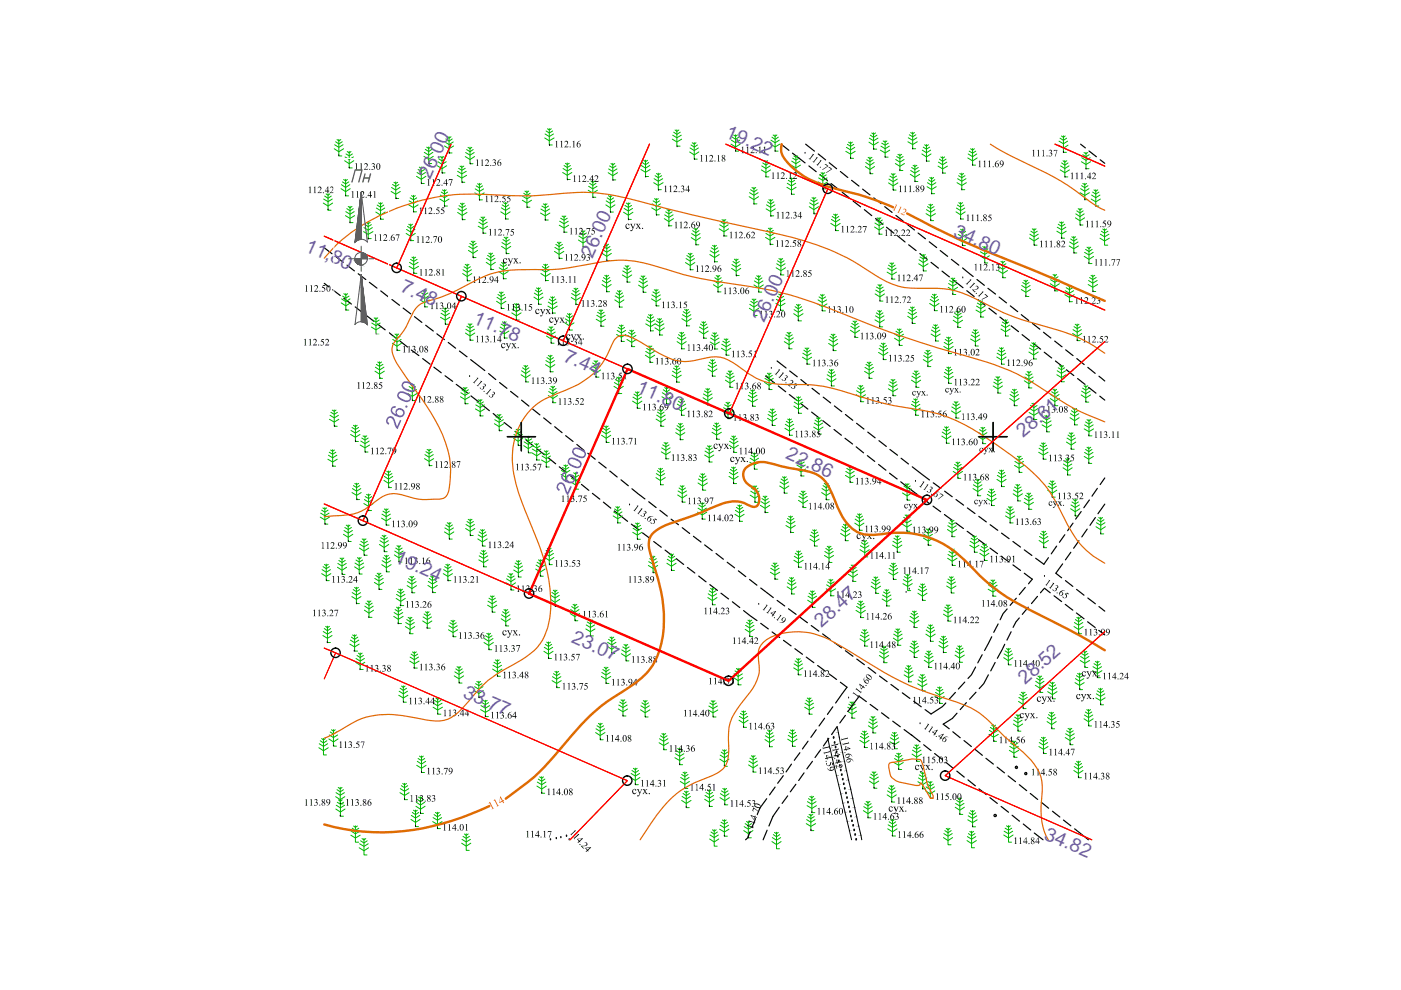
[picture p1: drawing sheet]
<svg xmlns="http://www.w3.org/2000/svg" width="297mm" height="210mm" viewBox="0 0 297 210" stroke-linecap="round" stroke-linejoin="round" font-family="sans-serif">
<defs><g id="words">
<g font-size="4.1" fill="#735cb8">
<text x="153.6" y="29" transform="rotate(24 153.6 29)">19.22</text>
<text x="91.2" y="38.1" transform="rotate(-66 91.2 38.1)">26.00</text>
<text x="64.5" y="53.1" transform="rotate(24 64.5 53.1)">11,80</text>
<text x="201.9" y="50" transform="rotate(24 201.9 50)">34.80</text>
<text x="125.6" y="54.9" transform="rotate(-66 125.6 54.9)">26.00</text>
<text x="84.7" y="61.8" transform="rotate(24 84.7 61.8)">7.48</text>
<text x="100.1" y="68.4" transform="rotate(24 100.1 68.4)">11.78</text>
<text x="162" y="68.5" transform="rotate(-66 162 68.5)">26.00</text>
<text x="119.3" y="76.5" transform="rotate(24 119.3 76.5)">7.44</text>
<text x="134.7" y="83.1" transform="rotate(24 134.7 83.1)">11.80</text>
<text x="217" y="93" transform="rotate(-40 217 93)">28.61</text>
<text x="166.4" y="97.2" transform="rotate(24 166.4 97.2)">22.86</text>
<text x="83.5" y="119.3" transform="rotate(24 83.5 119.3)">19.24</text>
<text x="120.9" y="136.1" transform="rotate(24 120.9 136.1)">23.07</text>
<text x="174.2" y="133.1" transform="rotate(-42 174.2 133.1)">28.47</text>
<text x="98" y="147.7" transform="rotate(24 98 147.7)">33.77</text>
<text x="217.4" y="145.2" transform="rotate(-42 217.4 145.2)">28.52</text>
<text x="221.2" y="177.8" transform="rotate(24 221.2 177.8)">34.82</text>
</g>
</g></defs>
<g fill="none" stroke="#000" stroke-width=".25">
<path d="M165.6 30.6l1.7 1.3M168 32.5l2.7 2M170.8 30.6l1.9 1.4M171.5 35.2l1.6 1.2M173.5 32.6l1.5 1.3M173.9 37l1.5 1.3M175.8 34.5l1.6 1.3M176.2 38.9l1.6 1.2M178.2 36.4l1.5 1.2M180.6 38.2l1.5 1.3M229.1 30.6l1 .8M230.9 32l1.6 1.2"/>
<path d="M233.3 33.9l.9 .7M68.7 52.5l1.7 1.3M71.2 54.4l1.6 1.2M73.6 56.2l1.5 1.2M75.9 58l1.7 1.3M78.3 59.9l1.6 1.2M178.6 40.8l1.5 1.2M180.9 42.6l1.6 1.3M182.9 40.1l1.5 1.2M183.3 44.5l1.5 1.2M185.3 42l1.5 1.2M185.6 46.3l1.6 1.3"/>
<path d="M187.6 43.8l1.5 1.2M188 48.2l1.5 1.2M189.9 45.7l1.6 1.2M190.3 50l1.6 1.3M192.3 47.5l1.6 1.3M192.7 51.9l1.5 1.2M194.6 49.4l1.6 1.2M195 53.8l1.6 1.2M197 51.3l1.6 1.2M197.4 55.6l1.6 1.3M199.3 53.1l1.6 1.3M199.7 57.5l1.6 1.2"/>
<path d="M201.7 55l1.6 1.2M202.1 59.4l2.1 1.6M204.1 56.8l2.2 1.8M207.1 59.3l1.6 1.2M68.7 60.1l1 .7M70.5 61.4l1.6 1.3M72.9 63.2l1.6 1.3M75.3 65.1l1.6 1.2M77.7 66.9l1.5 1.2M80.1 68.7l1.6 1.2M80.7 61.7l1.6 1.2M82.5 70.5l1.5 1.3"/>
<path d="M83.1 63.5l1.6 1.2M84.8 72.3l1.6 1.3M85.5 65.3l1.6 1.2M87.2 74.2l1.6 1.2M87.9 67.1l1.6 1.3M89.6 76l1.6 1.2M90.3 69l1.6 1.2M92 77.9l1.6 1.1M92.6 70.8l1.6 1.2M94.4 79.7l1.6 1.2M95 72.6l1.6 1.2M97.4 74.4l1.6 1.2"/>
<path d="M99.8 76.2l3 2.4M103.6 79.2l1.5 1.3M162.3 79.7l1.9 1.5M164.8 76.5l1.9 1.5M167.4 78.7l1.6 1.2M205 61.6l1.5 1.3M207.3 63.5l1.6 1.2M209.5 61.1l1.6 1.3M209.7 65.4l1.5 1.2M211.8 63l1.6 1.2M212 67.2l1.6 1.3M214.2 64.9l1.6 1.2"/>
<path d="M214.4 69.1l1.5 1.2M216.5 66.7l1.6 1.2M216.7 71l1.6 1.2M218.9 68.6l1.6 1.2M219.1 72.8l1.5 1.2M221.2 70.4l1.6 1.3M221.4 74.7l1.6 1.2M223.6 72.3l1.6 1.2M223.8 76.5l1.5 1.3M225.9 74.2l1.6 1.2M226.1 78.4l1.6 1.2M228.3 76l1.6 1.3"/>
<path d="M230.6 77.9l1.6 1.3M233 79.8l1.2 1M96.7 81.5l2.4 1.8M99.9 83.9l1.5 1.3M102.2 85.8l1.6 1.3M104.6 87.7l1.5 1.2M105.9 81.1l1.6 1.2M106.9 89.6l1.6 1.2M108.2 83l1.6 1.2M109.2 91.4l1.6 1.3M110.6 84.8l1.5 1.3M111.5 93.3l1.6 1.3"/>
<path d="M112.9 86.7l1.6 1.3M113.9 95.2l1.5 1.2M115.3 88.6l1.5 1.3M116.2 97.1l1.6 1.2M117.6 90.5l1.6 1.2M118.6 99l1.5 1.2M119.9 92.4l1.6 1.2M122.3 94.2l1.5 1.3M124.6 96.1l1.6 1.3M127 98l1.5 1.2M129.3 99.9l1.6 1.2M165 81.8l1.6 1.3"/>
<path d="M167.3 83.7l1.7 1.2M169.7 85.5l1.6 1.2M169.8 80.5l1.6 1.2M172.1 87.4l1.6 1.2M172.2 82.3l1.5 1.3M174.5 89.2l1.5 1.2M174.5 84.2l1.6 1.2M176.8 91.1l1.6 1.2M176.9 86.1l1.6 1.2M179.2 92.9l1.6 1.2M179.2 87.9l1.6 1.2M181.5 94.7l1.6 1.3"/>
<path d="M181.6 89.7l1.6 1.3M183.9 96.6l1.6 1.2M184 91.6l1.5 1.2M186.3 98.5l1.5 1.2M186.4 93.4l1.5 1.3M188.7 95.3l1.6 1.2M191.1 97.2l1.5 1.2M193.4 99l3.7 2.8M228.5 80.3l1.5 1.2M230.8 82.1l1.6 1.3M233.2 84l1 .8M120.9 100.8l1.6 1.3"/>
<path d="M123.3 102.7l1.5 1.3M125.6 104.6l1.6 1.2M127.9 106.5l1.6 1.2M130.3 108.3l2.8 2.2M131.7 101.7l1.5 1.3M133.9 111.1l1.6 1.3M134 103.6l2.7 2.2M136.2 113l1.6 1.2M137.5 106.4l1.6 1.2M138.6 114.8l1.6 1.2M139.9 108.2l1.6 1.2M141 116.6l1.6 1.3"/>
<path d="M142.3 110.1l1.5 1.2M143.4 118.4l1.5 1.3M144.7 111.9l1.5 1.2M147 113.7l1.6 1.2M149.4 115.5l1.6 1.3M151.8 117.3l1.6 1.3M154.2 119.2l1.5 1.2M188.6 100.3l1.6 1.3M191 102.2l3.6 2.7M195.4 105.5l1.6 1.2M197.8 107.3l1.6 1.2M197.9 102.4l1.6 1.1"/>
<path d="M200.2 109.1l1.6 1.2M200.3 104.1l1.6 1.2M202.6 110.9l1.7 1.2M202.7 105.9l1.6 1.2M205.1 112.6l1.6 1.2M205.1 107.7l1.6 1.2M207.5 114.4l1.6 1.2M207.5 109.5l1.6 1.2M209.9 116.2l1.6 1.2M209.9 111.3l1.6 1.1M212.3 118l1.7 1.2M212.3 113l1.7 1.2"/>
<path d="M214.8 114.8l1.6 1.2M214.8 119.8l1.6 1.1M217.2 116.6l1.6 1.2M222.3 118.2l-1 1.4-1.7-1.2M224 115.8l-1.1 1.6M225.3 119.5l-1.4 2 1.2 1M225.8 113.4l-1.2 1.6M227 117.1l-1.1 1.6M227.5 110.9l-1.1 1.6M228.8 114.6l-1.2 1.6M229.2 108.5l-1.2 1.6M230.5 112.2l-1.1 1.6"/>
<path d="M231 106l-1.2 1.7M232.2 109.7l-1.1 1.7M232.7 103.5l-1.2 1.7M234.2 101.3l-.9 1.4M234.2 106.9l-1.4 2M145.8 120.3l1.5 1.2M148.1 122.1l1.6 1.3M150.5 124l1.6 1.2M152.9 125.8l1.6 1.2M155.3 127.6l1.5 1.2M156.5 121l1.6 1.3M157.6 129.5l2.9 2.1"/>
<path d="M158.9 122.9l1.6 1.2M161.3 124.7l2.7 2M161.3 132.2l1.6 1.2M163.7 134l1.6 1.2M164.8 127.3l1.6 1.2M166.1 135.8l1.6 1.1M167.2 129.1l1.6 1.2M168.5 137.5l1.6 1.2M169.6 130.9l1.6 1.1M170.9 139.3l1.7 1.2M172 132.6l1.6 1.2M174.4 134.4l1.6 1.2"/>
<path d="M176.8 136.2l1.6 1.2M179.2 138l1.6 1.1M181.7 139.7l1.6 1.2M208.2 138.8l-.9 1.7M210.3 135l-1.6 2.9M211.6 132.3l-.9 1.8M213 136.6l-1.5 3M213.5 129.1l-.8 1-.7 1.3M214.4 133.9l-.9 1.8M215.5 126.8l-1.3 1.6M216.1 131l-.7 .9-.6 1.1M217.2 121.5l1.7 1.3-.8 1"/>
<path d="M217.4 124.5l-1.3 1.6M218 128.7l-1.3 1.6M220 126.4l-1.3 1.6M221.3 124.8l-.7 .9M221.4 124.7l1.3 1M223.5 126.3l1.6 1.3M225.8 128.1l1.7 1.3M225.9 123.1l1.6 1.2M228.2 130l1.6 1.2M228.3 125l1.5 1.2M230.6 131.8l1.6 1.3M230.6 126.8l1.6 1.2"/>
<path d="M233 133.6l1.2 1M233 128.6l1.2 1M169.6 159.6l-1.2 1.6M171.3 157.1l-1.2 1.7M173.1 154.7l-1.2 1.6M173.4 141.1l1.6 1.2M174 159l-1.2 1.6M174.8 152.3l-1.1 1.6M175.7 156.5l-1.1 1.7M175.8 142.9l1.6 1.2M176.6 149.9l-1.2 1.6M177.5 154.1l-1.2 1.6"/>
<path d="M178.2 144.7l1.4 1-2.4 3.4M179.2 151.7l-1.1 1.6M182.1 147.6l1.6 1.2M182.2 147.6l-2.4 3.2M184.1 141.5l1.6 1.2M184.5 149.4l1.6 1.1M186.5 143.3l1.6 1.2M186.9 151.1l1.6 1.2M188.9 145.1l1.6 1.2M189.3 152.9l1.6 1.2M191.3 146.9l1.6 1.2M191.7 154.7l1.6 1.2"/>
<path d="M193.2 155.8l1.9 1.5M193.7 148.7l1.6 1.2M195.8 157.9l1.6 1.2M198.2 159.8l1.5 1.2M200.5 149.1l-.7 .7-2.4 1.6-1.3-.9M202 155.2l1.6 1.2M202.6 146.8l-1.4 1.5M202.9 151.2l-1 1.1-1.9 1.2 1.3 1M204.4 157l1.6 1.3M204.6 144.6l-1.4 1.5M204.9 149l-1.3 1.5M206.7 158.9l1.6 1.2"/>
<path d="M206.8 141.4l-.8 1.7-.8 .7M206.9 146.8l-1.3 1.5M209.6 143.1l-1 1.8-1 1.1M211 140.5l-.9 1.7M159 176.4l-.5 1.3-.4 .4M160.2 173.6l-.8 1.8M162.6 169.3l-1.5 2-.5 1.3M162.6 176l-.8 2.1M164.3 166.9l-1.1 1.6M165.2 171.2l-1.3 1.9-.9 2M166.1 164.5l-1.2 1.6M167 168.7l-1.2 1.6"/>
<path d="M167.8 162l-1.1 1.7M168.7 166.3l-1.1 1.6M170.5 163.9l-1.2 1.6M172.3 161.4l-1.2 1.6M200.5 161.6l1.6 1.3M202.9 163.5l1.5 1.3M205.2 165.4l1.6 1.2M207.6 167.3l1.5 1.2M209 160.8l1.6 1.2M209.9 169.1l1.6 1.2M211.4 162.6l1.6 1.3M212.3 171l1.5 1.2"/>
<path d="M213.7 164.5l1.6 1.2M214.6 172.8l1.6 1.3M216.1 166.4l1.6 1.2M217 174.7l1.5 1.3M218.4 168.2l1.6 1.3M219.3 176.6l1.8 1.5M220.8 170.1l1.5 1.3M223.1 172l1.6 1.2M225.5 173.9l1.5 1.2M227.8 175.7l3 2.4"/>
</g>
<g fill="none" stroke="#00b800" stroke-width=".21">
<path d="M70.9 31.5l.9 .7 1.1-.7M71 30.7l.8 .5 .9-.5M71.2 30.1l.6 .4 .8-.4M71.5 29.6l.3 .3 .5-.3M71.8 29.5v3.6h.7M72.4 39.2l.9 .6 .9-.6M72.6 38.6l.7 .4 .7-.4M72.9 38.1l.4 .3 .4-.3M73.1 34.1l.9 .6 1-.6M73.2 33.3l.8 .5 .9-.5M73.3 38v3.5h.6M73.4 32.6l.6 .5 .7-.5"/>
<path d="M73.6 32.1l.4 .3 .4-.3M74 32.1v3.5h.7M83 39.8l.9 .5 .9-.5M83.2 39.1l.7 .4 .7-.4M83.5 38.7l.4 .2 .4-.2M83.9 38.6v3.5h.6M88.3 37.4l1 .6 1-.6M88.4 36.6l.9 .5 .9-.5M88.6 35.9l.7 .5 .7-.5M88.9 35.4l.4 .3 .4-.3M89.3 35.4v3.5h.7M89.9 33.1l1 .7 1-.7"/>
<path d="M90 32.3l.9 .6 .9-.6M90.2 31.7l.7 .4 .7-.4M90.5 31.2l.4 .3 .4-.3M90.9 31.2v3.5h.6M92.7 35.1l1 .7 1-.7M92.8 34.3l.9 .5 .9-.5M93 33.7l.7 .4 .7-.4M93.3 33.2l.4 .3 .4-.3M93.7 33.1v3.6h.7M94.2 30.9l1 .6 1-.6M94.3 30.1l.9 .5 .9-.5M94.5 29.5l.7 .4 .7-.4"/>
<path d="M94.8 29l.4 .3 .4-.3M95.2 29v3.4h.6M96.9 37.2l1 .6 1-.6M97 36.3l.9 .6 .9-.6M97.2 35.7l.7 .4 .7-.4M97.5 35.2l.4 .3 .4-.3M97.9 35.2v3.5h.7M98.6 33.2l1.1 .6 .9-.6M98.7 32.3l1 .6 .8-.6M98.9 31.7l.8 .5 .6-.5M99.2 31.2l.5 .3 .3-.3M99.7 31.2v3.5h.6"/>
<path d="M101 39.4l.6 .4 .7-.4M101.3 38.9l.3 .3 .5-.3M101.6 38.9v3.5h.7M115.5 29.3l1 .5 1-.5M115.6 28.4l.9 .6 .8-.6M115.8 27.8l.7 .4 .7-.4M116.1 27.3l.4 .3 .4-.3M116.5 27.3v3.4h.6M119.3 36.6l1 .6 .9-.6M119.4 35.7l.9 .6 .9-.6M119.6 35.1l.7 .4 .6-.4M119.9 34.6l.4 .3 .4-.3"/>
<path d="M120.3 34.5v3.6h.6M124.8 39.5l.9 .5 .9-.5M125 38.9l.7 .4 .7-.4M125.3 38.4l.4 .3 .4-.3M125.7 38.4v3.4h.6M128.9 36.6l1 .7 1-.7M129 35.8l.9 .6 .9-.6M129.2 35.2l.7 .4 .7-.4M129.5 34.7l.4 .3 .4-.3M129.9 34.6v3.5h.7M135.9 35.9l1 .6 .9-.6M136 35.1l.9 .5 .9-.5"/>
<path d="M136.2 34.5l.7 .4 .6-.4M136.5 34l.4 .3 .4-.3M136.9 34v3.4h.6M138.6 38.7l1 .6 1-.6M138.7 37.9l.9 .5 .9-.5M138.9 37.3l.7 .4 .7-.4M139.2 36.8l.4 .2 .4-.2M139.6 36.7v3.5h.6M142.5 29.5l1 .6 1-.6M142.6 28.7l.9 .5 .9-.5M142.8 28l.7 .5 .7-.5M143.1 27.6l.4 .3 .4-.3"/>
<path d="M143.5 27.5v3.5h.7M146.2 32.2l1 .7 1-.7M146.3 31.4l.9 .5 .9-.5M146.5 30.7l.7 .5 .7-.5M146.8 30.3l.4 .3 .4-.3M147.2 30.2v3.5h.6M155 30.6l1 .6 .9-.6M155.1 29.7l.9 .6 .8-.6M155.3 29.1l.7 .4 .6-.4M155.5 28.6l.5 .3 .3-.3M156 28.6v3.4h.6M159.4 39.8l.5 .2 .3-.2"/>
<path d="M159.9 39.7v3.5h.6M161.4 36l1 .6 1-.6M161.5 35.2l.9 .5 .9-.5M161.7 34.5l.7 .5 .7-.5M162 34.1l.4 .3 .4-.3M162.4 34v3.5h.6M163.4 30.6l.9 .6 1-.6M163.4 29.7l.9 .6 .9-.6M163.7 29.1l.6 .4 .7-.4M163.9 28.6l.4 .3 .4-.3M164.3 28.6v3.4h.7M166.8 39.7l1 .6 1-.6"/>
<path d="M166.9 38.9l.9 .5 .9-.5M167.1 38.2l.7 .5 .7-.5M167.4 37.8l.4 .2 .4-.2M167.7 35l1 .6 1-.6M167.8 37.7v3.5h.6M167.9 34.2l.8 .5 .9-.5M168.1 33.5l.6 .5 .7-.5M168.3 33.1l.4 .2 .4-.2M168.7 33v3.5h.7M173.5 38.6l1 .6 1-.6M173.6 37.7l.9 .6 .8-.6M173.8 37.1l.7 .4 .7-.4"/>
<path d="M174.1 36.6l.4 .3 .4-.3M174.5 36.6v3.4h.6M179.3 32.1l1 .6 1-.6M179.5 31.2l.8 .6 .9-.6M179.7 30.6l.6 .4 .7-.4M179.9 30.1l.4 .3 .4-.3M180.3 30.1v3.5h.7M183.5 35.3l.9 .6 1-.6M183.6 34.5l.8 .6 .9-.6M183.8 33.9l.6 .4 .7-.4M184.1 33.4l.3 .3 .5-.3M184.2 30.1l1 .7 1-.7"/>
<path d="M184.3 29.3l.9 .5 .9-.5M184.4 33.3v3.5h.7M184.5 28.7l.7 .4 .7-.4M184.8 28.2l.4 .3 .4-.3M185.2 28.2v3.4h.7M186.6 31.8l1.1 .6 .9-.6M186.8 31l.9 .5 .9-.5M186.9 30.4l.8 .4 .6-.4M187.2 29.9l.5 .2 .3-.2M187.7 29.8v3.5h.6M188.4 38.8l1 .6 1-.6M188.5 38l.9 .5 .8-.5"/>
<path d="M188.7 37.3l.7 .5 .7-.5M189 36.8l.4 .3 .4-.3M189.4 36.8v3.5h.6M189.8 34.7l1 .6 1-.6M189.9 33.8l.9 .6 .9-.6M190.1 33.2l.7 .4 .7-.4M190.4 32.7l.4 .3 .4-.3M190.8 32.7v3.5h.6M192.5 30.1l1 .5 1-.5M192.6 29.2l.9 .6 .9-.6M192.8 28.6l.7 .4 .7-.4M193 37l1 .6 1-.6"/>
<path d="M193.1 36.2l.9 .5 .9-.5M193.1 28.1l.4 .3 .4-.3M193.3 35.5l.7 .4 .7-.4M193.5 28v3.5h.6M193.6 35.1l.4 .2 .4-.2M194 35v3.5h.6M195.5 32.6l.9 .7 1-.7M195.5 31.8l.9 .6 .9-.6M195.7 31.2l.7 .4 .7-.4M196 30.7l.4 .3 .5-.3M196.4 30.6v3.6h.7M196.6 39.6l.9 .6 1-.6"/>
<path d="M196.6 38.7l.9 .6 .9-.6M196.9 38.1l.6 .5 .7-.5M197.1 37.6l.4 .3 .5-.3M197.5 37.6v3.5h.7M198.9 35.2l1 .6 1-.6M199 34.4l.9 .5 .8-.5M199.2 33.7l.7 .5 .7-.5M199.5 33.3l.4 .3 .4-.3M199.9 33.2v3.5h.6M202.9 38.7l1 .6 1-.6M203 37.9l.9 .5 .9-.5M203.2 37.3l.7 .4 .7-.4"/>
<path d="M203.5 36.8l.4 .2 .4-.2M203.9 36.7v3.5h.7M205.2 33.5l1 .6 1-.6M205.3 32.6l.9 .6 .9-.6M205.5 32l.7 .5 .7-.5M205.8 31.5l.4 .3 .4-.3M206.2 31.5v3.5h.6M224.5 30.8l1 .6 .9-.6M224.5 29.9l1 .6 .9-.6M224.7 29.3l.8 .5 .6-.5M224.8 36l1 .6 .9-.6M224.9 35.2l.9 .5 .9-.5"/>
<path d="M225 28.8l.5 .3 .3-.3M225.1 34.5l.7 .5 .6-.5M225.4 34.1l.4 .3 .4-.3M225.5 28.8v3.5h.6M225.8 34v3.5h.6M229.3 34.3l1 .6 .9-.6M229.3 39.4l.7 .4 .7-.4M229.4 33.4l.9 .6 .8-.6M229.6 32.8l.7 .4 .6-.4M229.6 38.9l.4 .3 .4-.3M229.8 32.3l.5 .3 .3-.3M230 38.9v3.4h.6"/>
<path d="M230.3 32.3v3.5h.6M68.5 43.1l1.1 .6 .9-.6M68.6 42.2l1 .6 .8-.6M68.8 41.6l.8 .4 .6-.4M69.1 41.1l.5 .3 .3-.3M69.6 41.1v3.5h.6M72.3 40l1 .6 1-.6M73.2 45.7l1 .6 1-.6M73.3 44.9l.9 .5 .9-.5M73.5 44.2l.7 .5 .7-.5M73.8 43.8l.4 .3 .4-.3M74.2 43.7v3.5h.6"/>
<path d="M77.1 49.1l1 .6 1-.6M77.2 48.3l.9 .5 .9-.5M77.4 47.6l.7 .4 .6-.4M77.7 47.2l.4 .2 .4-.2M78.1 47.1v3.5h.6M79.7 45l1 .6 1-.6M79.8 44.1l.9 .6 .9-.6M80 43.5l.7 .4 .7-.4M80.3 43l.4 .3 .4-.3M80.7 43v3.5h.6M82.9 40.6l1 .6 1-.6M86.1 49.5l1 .6 1-.6"/>
<path d="M86.2 48.6l.9 .6 .9-.6M86.4 48l.7 .5 .7-.5M86.7 43.4l1 .6 .9-.6M86.7 47.5l.4 .3 .4-.3M86.7 42.6l1 .5 .9-.5M86.7 56.5l1 .6 1-.6M86.8 55.6l.9 .6 .9-.6M87 42l.7 .4 .6-.4M87 55l.7 .4 .7-.4M87.1 47.5v3.5h.6M87.2 41.5l.5 .2 .4-.2M87.3 54.5l.4 .3 .4-.3"/>
<path d="M87.7 41.4v3.5h.6M87.7 54.4v3.6h.7M93.3 42.2l.9 .6 1-.6M93.3 41.4l.9 .5 .9-.5M93.6 40.7l.6 .4 .7-.4M93.8 40.3l.4 .3 .4-.3M94.2 40.2v3.5h.7M97 45l1 .7 1-.7M97.1 44.2l.9 .6 .9-.6M97.3 43.6l.7 .4 .7-.4M97.6 43.1l.4 .3 .4-.3M98 43.1v3.5h.6"/>
<path d="M98.1 58l1 .6 .9-.6M98.2 57.2l.9 .5 .8-.5M98.4 56.6l.7 .4 .6-.4M98.6 56l.5 .3 .3-.3M99.1 56v3.5h.6M99.3 53.1l1 .6 1-.6M99.4 52.2l.9 .6 .9-.6M99.6 51.6l.7 .5 .7-.5M99.9 51.1l.4 .3 .4-.3M100.3 51.1v3.5h.6M100.7 40.9l.9 .6 1.1-.6M100.8 40l.8 .6 .9-.6"/>
<path d="M101.4 48l1 .6 1-.6M101.5 47.1l.9 .6 .9-.6M101.7 46.5l.7 .4 .7-.4M102 46l.4 .3 .4-.3M102.4 46v3.4h.6M103.1 55.6l1 .7 .9-.7M103.2 54.8l.9 .5 .8-.5M103.4 54.1l.7 .5 .6-.5M103.6 53.7l.5 .3 .3-.3M104.1 53.6v3.6h.6M105.7 57.6l1 .6 1-.6M105.8 56.8l.9 .5 .9-.5"/>
<path d="M106 56.1l.7 .5 .7-.5M106.2 44.9l1 .7 1-.7M106.3 44.1l.9 .5 .9-.5M106.3 55.7l.4 .2 .4-.2M106.3 52.2l1 .7 1-.7M106.4 51.4l.9 .6 .9-.6M106.5 43.4l.7 .5 .7-.5M106.6 50.8l.7 .4 .7-.4M106.7 55.6v3.5h.7M106.8 43l.4 .3 .4-.3M106.9 50.3l.4 .3 .4-.3M107.2 42.9v3.5h.6"/>
<path d="M107.3 50.2v3.6h.7M110.7 42.5l1 .6 1-.6M110.8 41.6l.9 .6 .9-.6M111 41l.7 .4 .7-.4M111.3 40.5l.4 .3 .4-.3M111.7 40.5v3.4h.7M114.6 45.2l1 .6 1-.6M114.7 44.3l.9 .6 .9-.6M114.7 58l1 .6 1-.6M114.8 57.2l.9 .5 .9-.5M114.9 43.7l.7 .4 .7-.4M115 56.5l.7 .5 .7-.5"/>
<path d="M115.2 43.2l.4 .3 .4-.3M115.3 56l.4 .3 .4-.3M115.6 43.2v3.5h.6M115.7 56v3.5h.6M117.6 53.3l.9 .6 1-.6M117.6 52.5l.9 .5 1-.5M117.9 51.8l.6 .5 .8-.5M118.2 51.4l.3 .2 .5-.2M118.5 51.3v3.5h.7M118.6 47.8l1 .5 1-.5M118.7 46.9l.9 .6 .9-.6M118.9 46.3l.7 .4 .7-.4"/>
<path d="M119.2 45.8l.4 .3 .4-.3M119.6 45.8v3.4h.6M122.6 50.9l1 .6 1-.6M122.7 50l.9 .6 .9-.6M122.9 49.4l.7 .5 .7-.5M123.2 48.9l.4 .3 .4-.3M123.6 48.9v3.5h.6M124.7 40.3l1 .6 1-.6M127.6 53.7l1.1 .7 .9-.7M127.7 52.9l1 .6 .8-.6M127.7 59.5l.9 .5 .9-.5M127.9 52.3l.8 .4 .6-.4"/>
<path d="M127.9 58.8l.7 .5 .7-.5M128.2 51.8l.5 .3 .3-.3M128.2 58.4l.4 .3 .4-.3M128.4 43.4l1 .7 1-.7M128.5 42.6l.9 .5 .9-.5M128.6 58.3v3.5h.6M128.7 51.7v3.5h.6M128.7 42l.7 .4 .7-.4M129 41.5l.4 .3 .4-.3M129.4 41.4v3.6h.6M132 58.3l1 .6 .9-.6M132 57.4l1 .6 .9-.6"/>
<path d="M132.2 45l1 .6 1-.6M132.2 56.8l.8 .5 .6-.5M132.3 44.2l.9 .5 .9-.5M132.5 43.6l.7 .4 .7-.4M132.5 56.3l.5 .3 .4-.3M132.8 43.1l.4 .2 .4-.2M133 56.3v3.5h.6M133.2 43v3.5h.7M135.5 59.6l.9 .6 .8-.6M135.7 59l.7 .4 .6-.4M135.9 58.5l.5 .3 .3-.3M136.4 58.5v3.5h.6"/>
<path d="M138.2 44.1l.9 .6 1-.6M138.3 43.2l.8 .6 .9-.6M138.5 42.6l.6 .4 .7-.4M138.8 42.1l.3 .3 .5-.3M139.1 42.1v3.5h.7M140.8 46.4l1 .6 1-.6M140.9 45.6l.9 .5 .9-.5M141.1 44.9l.7 .4 .7-.4M141.4 44.5l.4 .2 .4-.2M141.8 44.4v3.5h.7M145.3 55.7l1 .6 1-.6M145.5 54.8l.8 .6 .9-.6"/>
<path d="M145.6 54.2l.7 .5 .7-.5M145.9 53.7l.4 .3 .4-.3M146.3 53.7v3.5h.7M146.6 50.4l.9 .6 1-.6M146.6 49.5l.9 .6 .9-.6M146.9 48.9l.6 .5 .7-.5M147.1 48.4l.4 .3 .4-.3M147.5 48.4v3.5h.7M150.5 54l1 .6 1-.6M150.6 53.2l.9 .5 .9-.5M150.8 52.5l.7 .5 .7-.5M151.1 52l.4 .3 .4-.3"/>
<path d="M151.3 59.5l.9 .6 .9-.6M151.5 52v3.5h.6M151.6 58.9l.6 .5 .7-.5M151.8 58.4l.4 .3 .4-.3M152.2 58.4v3.5h.7M152.5 48.5l1 .6 1-.6M152.6 47.7l.9 .5 .9-.5M152.8 47l.7 .5 .7-.5M153.1 46.6l.4 .3 .4-.3M153.5 46.5v3.5h.6M155.1 56.9l1 .6 1-.6M155.2 56.1l.9 .5 .9-.5"/>
<path d="M155.4 55.5l.7 .4 .7-.4M155.7 54.9l.4 .3 .4-.3M156.1 54.9v3.5h.6M158.8 41.7l1.1 .6 .9-.6M158.9 40.9l1 .5 .8-.5M159.1 40.2l.8 .5 .6-.5M159.9 59.6l1 .5 .9-.5M160.1 58.9l.8 .5 .6-.5M160.4 58.5l.5 .3 .3-.3M160.9 58.4v3.5h.6M162.3 50.3l1 .6 1-.6M162.4 49.5l.9 .5 .9-.5"/>
<path d="M162.4 44.3l1 .6 1-.6M162.5 43.4l.9 .6 .9-.6M162.6 48.9l.7 .4 .7-.4M162.7 42.8l.7 .5 .7-.5M162.9 48.4l.4 .2 .4-.2M163 42.3l.4 .3 .4-.3M163.3 48.3v3.5h.6M163.4 42.3v3.5h.6M164.5 56.8l1.1 .6 .9-.6M164.7 55.9l.9 .6 .9-.6M164.8 55.3l.8 .5 .6-.5M165.1 54.8l.5 .3 .3-.3"/>
<path d="M165.6 54.8v3.5h.6M171.6 43.8l1 .7 1-.7M171.7 43l.9 .6 .9-.6M171.9 42.4l.7 .4 .7-.4M172.2 41.9l.4 .3 .4-.3M172.6 41.8v3.5h.6M176.1 47.4l1.1 .6 .9-.6M176.3 46.5l.9 .6 .9-.6M176.4 45.9l.8 .5 .6-.5M176.7 45.4l.5 .3 .3-.3M177.2 45.4v3.5h.6M185.4 48.1l1 .7 1-.7"/>
<path d="M185.5 47.3l.9 .5 .9-.5M185.7 46.7l.7 .4 .7-.4M186 46.2l.4 .3 .4-.3M186.4 46.1v3.6h.6M188.1 57.7l1 .6 1-.6M188.2 56.9l.9 .5 .9-.5M188.4 56.2l.7 .5 .7-.5M188.7 55.8l.4 .2 .4-.2M189.1 55.7v3.5h.6M194.8 55.9l.9 .7 1.1-.7M194.9 55.1l.8 .6 1-.6M195.1 54.5l.6 .4 .8-.4"/>
<path d="M195.4 54l.3 .3 .5-.3M195.7 53.9v3.5h.7M196.3 45.3l1 .6 1-.6M196.4 44.5l.9 .5 .9-.5M196.6 43.8l.7 .4 .7-.4M196.9 43.3l.4 .3 .4-.3M197.3 43.3v3.5h.7M201.3 59.5l.7 .4 .7-.4M201.6 59l.4 .3 .4-.3M202 58.9v3.5h.6M202.7 44.9l1 .7 .9-.7M202.8 44.1l.9 .6 .9-.6"/>
<path d="M203 43.5l.7 .4 .6-.4M203.1 50.5l.9 .7 1-.7M203.2 49.7l.8 .5 .9-.5M203.3 43l.4 .3 .4-.3M203.4 49.1l.6 .4 .7-.4M203.7 48.6l.3 .3 .5-.3M203.7 42.9v3.5h.6M204 48.6v3.5h.7M207.8 54.2l1 .7 1-.7M207.9 53.4l.9 .5 .9-.5M208.1 52.7l.7 .5 .7-.5M208.4 52.3l.4 .3 .4-.3"/>
<path d="M208.8 52.2v3.6h.6M211.6 57.4l1 .6 1-.6M211.7 56.5l.9 .6 .9-.6M211.9 55.9l.7 .4 .7-.4M212.2 55.4l.4 .3 .4-.3M212.6 55.4v3.5h.6M216.8 59.9l.7 .4 .7-.4M217.1 59.4l.4 .3 .4-.3M217.5 59.4v3.5h.6M218.3 50.5l.9 .6 1-.6M218.4 49.7l.8 .5 .9-.5M218.6 49l.6 .4 .7-.4"/>
<path d="M218.9 48.5l.3 .3 .5-.3M219.2 48.5v3.5h.7M222.8 59.3l.8 .6 .9-.6M223 58.7l.6 .4 .7-.4M223.3 58.2l.3 .3 .4-.3M223.6 58.2v3.5h.7M224.1 49l1 .6 1-.6M224.2 48.2l.9 .5 .9-.5M224.4 47.5l.7 .5 .7-.5M224.7 47.1l.4 .3 .4-.3M225.1 47v3.5h.6M226.7 52.2l1 .5 .9-.5"/>
<path d="M226.8 51.3l.9 .6 .9-.6M227 50.7l.7 .4 .6-.4M227.2 50.2l.5 .3 .3-.3M227.7 50.1v3.5h.6M228 46.2l1 .6 1-.6M228.1 45.3l.9 .6 .9-.6M228.3 44.7l.7 .5 .7-.5M228.6 44.2l.4 .3 .4-.3M229 44.2v3.5h.6M229 40.9l1 .5 1-.5M229.1 40l.9 .6 .9-.6M229.9 54.4l1 .6 1-.6"/>
<path d="M230 53.5l.9 .6 .9-.6M230.2 52.9l.7 .4 .7-.4M230.5 52.4l.4 .3 .4-.3M230.8 59.5l.9 .5 .9-.5M230.9 52.4v3.5h.6M231 58.8l.7 .5 .7-.5M231.3 58.4l.4 .2 .4-.2M231.4 42.2l.9 .6 1-.6M231.4 41.4l.9 .5 .9-.5M231.6 40.7l.7 .4 .7-.4M231.7 58.3v3.5h.6M231.9 40.3l.4 .3 .4-.3"/>
<path d="M232.3 40.2v3.5h.7M233.2 50.5l1 .6 1-.6M233.3 49.7l.9 .5 .9-.5M233.5 49l.7 .4 .7-.4M233.8 48.6l.4 .3 .4-.3M234.2 48.5v3.5h.7M72.3 64.2l1 .7 1-.7M72.4 63.4l.9 .6 .9-.6M72.6 62.8l.7 .4 .7-.4M72.9 62.3l.4 .3 .4-.3M73.3 62.2v3.5h.7M78.7 69.3l1 .6 1-.6"/>
<path d="M78.8 68.5l.9 .5 .9-.5M79 67.9l.7 .4 .7-.4M79.3 67.4l.4 .3 .4-.3M79.5 78.7l1 .6 1-.6M79.6 77.9l.9 .5 .9-.5M79.7 67.4v3.4h.6M79.8 77.3l.7 .4 .7-.4M80.1 76.8l.4 .2 .4-.2M80.5 76.7v3.5h.6M83.2 72.8l1 .6 .9-.6M83.3 72l.9 .5 .8-.5M83.5 71.3l.7 .5 .6-.5"/>
<path d="M83.7 70.8l.5 .3 .3-.3M84.2 70.8v3.5h.6M89.1 63.6l.9 .6 1-.6M89.2 62.7l.8 .6 .9-.6M89.4 62.1l.6 .4 .7-.4M89.6 61.6l.4 .3 .4-.3M90 61.6v3.5h.7M93.4 67.3l1 .6 1-.6M93.5 66.4l.9 .6 .9-.6M93.7 65.8l.7 .4 .7-.4M94 65.3l.4 .3 .4-.3M94.4 65.3v3.4h.6"/>
<path d="M98.7 70.6l1 .6 1-.6M98.8 69.8l.9 .6 .9-.6M99 69.2l.7 .4 .7-.4M99.3 68.7l.4 .3 .4-.3M99.7 68.6v3.5h.6M105.3 63.9l1 .6 1-.6M105.4 63l.9 .6 .9-.6M105.6 62.4l.7 .5 .7-.5M105.9 61.9l.4 .3 .4-.3M106 70.2l.9 .6 1-.6M106 69.3l.9 .6 .9-.6M106.3 61.9v3.5h.6"/>
<path d="M106.3 68.7l.6 .4 .7-.4M106.5 68.2l.4 .3 .4-.3M106.9 68.2v3.5h.7M108.5 66.3l1 .7 1-.7M108.6 65.5l.9 .6 .9-.6M108.8 64.9l.7 .4 .7-.4M109.1 64.4l.4 .3 .4-.3M109.5 64.3v3.6h.6M110.5 79.5l1 .6 .9-.6M110.6 78.6l.9 .6 .9-.6M110.8 78l.7 .4 .6-.4M111.1 77.5l.4 .3 .4-.3"/>
<path d="M111.5 77.5v3.5h.6M113.2 63l1 .6 .9-.6M113.3 62.1l.9 .6 .9-.6M113.5 61.5l.7 .5 .7-.5M113.7 61l.5 .3 .4-.3M114.2 61v3.5h.6M115.7 77.3l1 .6 .9-.6M115.7 76.5l1 .5 .9-.5M115.9 71.2l.9 .7 1-.7M116 75.8l.7 .5 .6-.5M116 70.4l.8 .6 .9-.6M116.2 64.9l.9 .6 1.1-.6"/>
<path d="M116.2 69.8l.6 .4 .7-.4M116.2 64.1l.9 .5 1-.5M116.2 75.4l.5 .2 .4-.2M116.4 69.3l.4 .3 .4-.3M116.5 63.4l.6 .5 .8-.5M116.7 75.3v3.5h.6M116.8 62.9l.3 .3 .5-.3M116.8 69.3v3.5h.7M117.1 62.9v3.5h.7M119.8 68.5l.9 .6 1-.6M119.8 67.6l.9 .6 .9-.6M120.1 67l.6 .4 .7-.4"/>
<path d="M120.3 66.5l.4 .3 .4-.3M120.7 66.5v3.5h.7M121.1 63.1l1 .6 1-.6M121.2 62.2l.9 .6 .9-.6M121.4 61.6l.7 .5 .7-.5M121.7 61.1l.4 .3 .4-.3M122.1 61.1v3.5h.6M125.3 78.4l1.1 .7 .9-.7M125.5 77.6l.9 .5 .9-.5M125.6 77l.8 .4 .6-.4M125.9 76.5l.5 .3 .3-.3M126.4 76.5v3.5h.6"/>
<path d="M126.4 67.7l1 .6 1-.6M126.5 66.8l.9 .6 .9-.6M126.7 66.2l.7 .4 .7-.4M127 65.7l.4 .3 .4-.3M127.4 65.7v3.5h.7M127.6 60.3l1 .7 1-.7M130.3 63.6l1 .6 1-.6M130.4 62.7l.9 .6 .9-.6M130.6 62.1l.7 .5 .7-.5M130.7 70.9l1 .6 1-.6M130.8 80l.4 .3 .4-.3M130.9 70.1l.8 .5 .9-.5"/>
<path d="M130.9 61.6l.4 .3 .4-.3M131.1 69.4l.6 .5 .7-.5M131.2 79.9v3.5h.6M131.3 61.6v3.5h.7M131.3 69l.4 .2 .4-.2M131.7 68.9v3.5h.7M132.9 72l1 .6 1-.6M133.1 71.1l.8 .6 .9-.6M133.3 70.5l.6 .5 .7-.5M133.5 70l.4 .3 .4-.3M133.9 70v3.5h.7M135.4 60.5l1 .6 .9-.6"/>
<path d="M136.8 75.3l1 .6 1-.6M136.9 68.7l1 .6 1-.6M136.9 74.5l.9 .6 .9-.6M137 67.8l.9 .6 .9-.6M137.1 73.9l.7 .4 .7-.4M137.2 67.2l.7 .4 .7-.4M137.4 73.4l.4 .3 .4-.3M137.5 66.7l.4 .3 .4-.3M137.8 73.3v3.5h.6M137.9 66.7v3.4h.7M138.1 63.4l1 .6 1-.6M138.2 62.5l.9 .6 .9-.6"/>
<path d="M138.4 61.9l.7 .4 .7-.4M138.7 61.4l.4 .3 .4-.3M138.9 69.5l1 .6 .9-.6M138.9 68.7l1 .5 .9-.5M139.1 61.3v3.6h.6M139.1 68l.8 .5 .6-.5M139.4 67.6l.5 .3 .4-.3M139.9 67.5v3.5h.6M142.5 79.5l1 .6 .9-.6M142.6 78.7l.9 .5 .9-.5M142.8 78.1l.7 .4 .6-.4M143.1 77.6l.4 .3 .4-.3"/>
<path d="M143.5 77.6v3.4h.6M143.6 72.4l.9 .7 1-.7M143.6 71.6l.9 .5 .9-.5M143.8 71l.7 .4 .7-.4M144.1 70.5l.4 .3 .4-.3M144.5 70.4v3.6h.7M144.6 67.6l1 .6 1-.6M144.7 66.7l.9 .6 .9-.6M144.9 66.1l.7 .4 .7-.4M145.2 65.6l.4 .3 .4-.3M145.6 65.6v3.5h.6M148.2 70.2l1 .6 1-.6"/>
<path d="M148.3 69.3l.9 .6 .9-.6M148.5 68.7l.7 .5 .7-.5M148.8 68.2l.4 .3 .4-.3M149.2 68.2v3.5h.6M150.1 78.2l.9 .7 1-.7M150.2 77.4l.8 .6 .9-.6M150.4 76.8l.6 .4 .7-.4M150.6 72.5l1 .6 .9-.6M150.7 76.3l.3 .3 .5-.3M150.7 71.7l.9 .5 .8-.5M150.9 71l.7 .5 .6-.5M151 76.2v3.6h.7"/>
<path d="M151.1 70.6l.5 .3 .3-.3M151.3 60.4l.9 .6 1-.6M151.6 70.5v3.5h.6M153 73.8l1 .6 .9-.6M153 73l1 .5 .9-.5M153.2 72.3l.8 .5 .6-.5M153.5 71.9l.5 .2 .3-.2M153.9 79.8l.9 .5 .9-.5M154 71.8v3.5h.6M154.1 79.1l.7 .5 .6-.5M154.4 78.7l.4 .3 .4-.3M154.8 78.6v3.5h.6"/>
<path d="M158.9 65.4l1 .6 1-.6M159 64.5l.9 .6 .9-.6M159.2 63.9l.7 .4 .7-.4M159.5 63.4l.4 .3 .4-.3M159.9 60.4l1 .6 .9-.6M159.9 63.4v3.5h.6M162.4 79.6l.7 .5 .6-.5M162.7 79.1l.4 .3 .4-.3M163.1 79.1v3.5h.6M164.5 64.3l1 .6 1-.6M164.6 63.5l.9 .5 .9-.5M164.8 62.8l.7 .4 .7-.4"/>
<path d="M165.1 62.4l.4 .2 .4-.2M165.5 62.3v3.5h.6M166.3 72.4l1 .7 1-.7M166.4 71.6l.9 .6 .9-.6M166.6 71l.7 .4 .7-.4M166.9 70.5l.4 .3 .4-.3M167.3 70.4v3.6h.6M168.3 66.5l.9 .6 1.1-.6M168.4 65.7l.8 .5 1-.5M168.6 65l.6 .5 .8-.5M168.9 64.6l.3 .3 .5-.3M169.2 64.5v3.5h.7"/>
<path d="M170.1 75.7l1 .6 1-.6M170.2 74.9l.9 .5 .9-.5M170.4 74.3l.7 .4 .7-.4M170.7 73.8l.4 .3 .4-.3M171.1 73.7v3.5h.6M173.4 64.4l.9 .6 1-.6M173.4 63.6l.9 .5 1-.5M173.7 62.9l.6 .5 .7-.5M173.9 62.5l.4 .2 .5-.2M174.3 62.4v3.5h.7M175.4 79.5l.9 .5 .9-.5M175.6 78.8l.7 .5 .7-.5"/>
<path d="M175.7 72.8l1 .6 .9-.6M175.8 72l.9 .5 .8-.5M175.9 78.4l.4 .3 .4-.3M176 71.3l.7 .5 .6-.5M176.2 70.9l.5 .3 .3-.3M176.3 78.3v3.5h.6M176.7 70.8v3.5h.6M180.3 70l1 .7 .9-.7M180.4 69.2l.9 .6 .9-.6M180.6 68.6l.7 .4 .6-.4M180.8 68.1l.5 .3 .4-.3M181.3 68v3.5h.6"/>
<path d="M183.3 78.7l1 .6 1-.6M183.4 77.9l.9 .5 .9-.5M183.6 77.3l.7 .4 .7-.4M183.9 76.8l.4 .3 .4-.3M184.3 76.8v3.4h.6M185.5 67.8l1 .6 1-.6M185.5 62.3l1.1 .6 .9-.6M185.6 67l.9 .5 .9-.5M185.7 61.5l.9 .6 .9-.6M185.8 66.3l.7 .5 .7-.5M185.8 60.9l.8 .4 .6-.4M186.1 65.9l.4 .3 .4-.3"/>
<path d="M186.1 60.4l.5 .3 .3-.3M186.3 74.7l1 .7 1-.7M186.4 73.9l.9 .6 .9-.6M186.5 65.8v3.5h.7M186.6 60.3v3.5h.6M186.6 73.3l.7 .4 .7-.4M186.9 72.8l.4 .3 .4-.3M187.3 72.7v3.5h.6M189.7 71.7l1 .6 .9-.6M189.7 70.9l1 .5 .9-.5M189.9 70.2l.8 .5 .6-.5M190.2 69.8l.5 .3 .4-.3"/>
<path d="M190.7 69.7v3.5h.6M192.4 67.1l1 .6 1-.6M192.5 66.3l.9 .5 .9-.5M192.7 65.6l.7 .4 .7-.4M193 65.1l.4 .3 .4-.3M193.3 79.8l.9 .5 .9-.5M193.4 65.1v3.5h.7M193.5 79.1l.7 .5 .7-.5M193.8 78.7l.4 .3 .4-.3M194.2 78.6v3.5h.7M195.7 76.2l1 .6 1-.6M195.8 75.4l.9 .5 .9-.5"/>
<path d="M196 74.8l.7 .4 .7-.4M196.3 74.3l.4 .2 .4-.2M196.7 74.3v3.4h.7M197.1 64.3l1 .7 1-.7M197.2 63.5l.9 .6 .9-.6M197.4 70.8l1 .6 .9-.6M197.4 62.9l.7 .4 .7-.4M197.5 70l.9 .5 .9-.5M197.7 62.4l.4 .3 .4-.3M197.7 69.3l.7 .5 .7-.5M198 68.9l.4 .2 .4-.2M198.1 62.4v3.5h.7"/>
<path d="M198.4 68.8v3.5h.6M200.1 73.4l1 .7 1-.7M200.2 79.8l.9 .6 1-.6M200.2 72.6l.9 .6 .9-.6M200.2 79l.9 .5 .9-.5M200.4 72l.7 .4 .7-.4M200.4 78.3l.7 .5 .7-.5M200.7 71.5l.4 .3 .4-.3M200.7 77.9l.4 .2 .4-.2M201 60.9l1 .7 1-.7M201.1 60.1l.9 .6 .9-.6M201.1 71.5v3.5h.7"/>
<path d="M201.1 77.8v3.5h.7M202.1 67.9l1 .6 1-.6M202.2 67.1l.9 .5 .9-.5M202.4 66.4l.7 .5 .7-.5M202.7 66l.4 .3 .4-.3M203.1 65.9v3.5h.6M205.8 71.9l1 .6 1-.6M205.9 71l.9 .6 .9-.6M206.1 70.4l.7 .4 .7-.4M206.4 69.9l.4 .3 .4-.3M206.8 69.9v3.5h.6M206.9 65.7l1 .6 1-.6"/>
<path d="M207.1 64.9l.8 .5 .9-.5M207.2 64.3l.7 .4 .7-.4M207.5 63.8l.4 .3 .4-.3M207.9 63.8v3.4h.7M211.2 79.9l.4 .3 .4-.3M211.3 75.7l1 .6 1-.6M211.4 74.9l.9 .5 .9-.5M211.6 79.8v3.6h.6M211.6 74.3l.7 .4 .7-.4M211.9 73.7l.4 .3 .4-.3M212.2 69.8l1 .6 1-.6M212.3 68.9l.9 .6 .9-.6"/>
<path d="M212.3 73.7v3.5h.7M212.5 68.3l.7 .4 .7-.4M212.8 67.8l.4 .3 .4-.3M213.2 67.8v3.4h.6M216.5 61.4l1 .6 1-.6M216.6 60.5l.9 .6 .9-.6M217.3 79.9l.8 .6 .9-.6M217.5 79.3l.6 .4 .7-.4M217.8 78.8l.3 .3 .5-.3M218.1 78.7v3.6h.7M218.1 74.6l1.1 .7 .9-.7M218.3 73.8l.9 .5 .8-.5"/>
<path d="M218.4 73.2l.8 .4 .6-.4M218.7 72.7l.5 .3 .3-.3M219.2 72.6v3.5h.6M222.7 60.2l.9 .6 1-.6M224.1 79.5l.9 .6 1-.6M224.2 78.6l.8 .6 .9-.6M224.4 78l.6 .4 .7-.4M224.7 77.5l.3 .3 .5-.3M225 77.5v3.4h.7M225.8 62.5l.9 .6 1.1-.6M225.8 61.6l.9 .6 .9-.6M226.1 61l.6 .4 .7-.4"/>
<path d="M226.4 60.5l.3 .3 .5-.3M226.7 60.5v3.5h.7M227.4 70.7l1 .6 1-.6M227.5 69.9l.9 .5 .9-.5M227.7 69.3l.7 .4 .7-.4M228 68.7l.4 .3 .4-.3M228.4 68.7v3.5h.6M230.7 60.3l1 .6 1-.6M69.5 97.4l1 .6 1-.6M69.6 96.5l.9 .6 .9-.6M69.8 95.9l.7 .4 .7-.4M69.9 88.9l1 .6 .9-.6"/>
<path d="M70 88.1l.9 .5 .9-.5M70.1 95.4l.4 .3 .4-.3M70.1 87.4l.8 .4 .6-.4M70.4 87l.5 .2 .3-.2M70.5 95.3v3.5h.7M70.9 86.9v3.5h.6M74.3 92.1l1.1 .6 .9-.6M74.4 91.3l1 .5 .8-.5M74.6 90.6l.8 .5 .6-.5M74.9 90.2l.5 .3 .3-.3M75.4 90.1v3.5h.6M76.4 94.4l1 .6 1-.6"/>
<path d="M76.5 93.5l.9 .6 .9-.6M76.7 92.9l.7 .4 .7-.4M77 92.4l.4 .3 .4-.3M77.4 92.4v3.4h.6M82 99.9l.4 .3 .4-.3M82.4 99.9v3.5h.6M86.4 83.4l1 .6 1-.6M86.5 82.6l.9 .5 .9-.5M86.7 82l.7 .4 .7-.4M87 81.5l.4 .3 .4-.3M87.4 81.4v3.5h.7M90 97.2l1 .6 .9-.6"/>
<path d="M90.1 96.4l.9 .5 .9-.5M90.3 95.8l.7 .4 .7-.4M90.6 95.3l.4 .2 .4-.2M91 95.3v3.4h.6M97.6 84.1l1 .6 1-.6M97.7 83.3l.9 .5 .9-.5M97.9 82.6l.7 .5 .7-.5M98.2 82.2l.4 .3 .4-.3M98.6 82.1v3.5h.7M100.8 86.7l1 .6 1-.6M100.9 85.9l.9 .5 .9-.5M101.1 85.2l.7 .4 .7-.4"/>
<path d="M101.4 84.8l.4 .2 .4-.2M101.8 84.7v3.5h.6M104.8 89.8l1 .7 1-.7M104.9 89l.9 .5 .9-.5M105.1 88.3l.7 .5 .7-.5M105.4 87.9l.4 .3 .4-.3M105.8 87.8v3.5h.7M108.9 93l1 .6 .9-.6M109 92.1l.9 .6 .8-.6M109.2 91.5l.7 .4 .6-.4M109.4 91l.5 .3 .3-.3M109.9 91v3.4h.6"/>
<path d="M111 94.5l1 .6 1-.6M111.1 93.7l.9 .5 .9-.5M111.3 93l.7 .5 .7-.5M111.6 92.5l.4 .3 .4-.3M112 92.5v3.5h.6M112.8 96l1 .6 1-.6M112.9 95.2l.9 .6 .9-.6M113.1 94.6l.7 .4 .7-.4M113.4 94.1l.4 .3 .4-.3M113.8 94v3.5h.6M114.8 97.5l1 .6 1-.6M114.9 96.7l.9 .5 .9-.5"/>
<path d="M115.1 96.1l.7 .4 .7-.4M115.4 95.6l.4 .3 .4-.3M115.8 95.5v3.5h.7M116.2 83.9l1 .6 1-.6M116.3 83l.9 .6 .9-.6M116.5 82.4l.7 .4 .7-.4M116.8 81.9l.4 .3 .4-.3M117.2 81.9v3.5h.7M119 99.7l.9 .6 .9-.6M119.3 99.1l.6 .4 .7-.4M119.5 98.6l.4 .3 .5-.3M119.9 98.6v3.5h.7"/>
<path d="M127.6 92.3l.9 .6 1-.6M127.6 91.4l.9 .6 .9-.6M127.8 90.8l.7 .5 .7-.5M128.1 90.3l.4 .3 .4-.3M128.5 90.3v3.5h.7M130.2 81.9l1 .7 1-.7M130.3 81.1l.9 .6 .9-.6M130.5 80.5l.7 .4 .7-.4M134.1 85l1 .7 1-.7M134.2 84.2l.9 .6 .9-.6M134.4 83.6l.7 .4 .7-.4M134.7 83.1l.4 .3 .4-.3"/>
<path d="M135.1 83.1v3.5h.7M139.1 88.9l1 .6 1-.6M139.2 88l.9 .6 .9-.6M139.4 99.8l.6 .4 .8-.4M139.4 87.4l.7 .4 .7-.4M139.7 99.3l.3 .3 .5-.3M139.7 86.9l.4 .3 .4-.3M140 99.3v3.5h.7M140.1 86.9v3.5h.7M140.2 95.8l1 .6 1-.6M140.3 95l.9 .5 .9-.5M140.3 84.1l1 .6 1-.6"/>
<path d="M140.4 83.3l.9 .5 .9-.5M140.5 94.3l.7 .4 .7-.4M140.6 82.6l.7 .5 .7-.5M140.8 93.9l.4 .2 .4-.2M140.9 82.2l.4 .3 .4-.3M141.2 93.8v3.5h.6M141.3 82.1v3.5h.6M143.3 91.7l.9 .6 1-.6M143.3 90.9l.9 .5 .9-.5M143.5 86.5l1 .7 1-.7M143.6 90.3l.6 .4 .7-.4M143.6 85.7l.9 .5 .9-.5"/>
<path d="M143.8 85l.7 .5 .7-.5M143.8 89.8l.4 .3 .5-.3M144.1 84.6l.4 .3 .4-.3M144.2 89.7v3.5h.7M144.5 84.5v3.6h.6M149.1 84.3l1 .7 .9-.7M149.1 83.5l1 .6 .9-.6M149.4 82.9l.7 .4 .6-.4M149.4 96.5l1 .6 .9-.6M149.5 95.6l.9 .6 .9-.6M149.6 82.4l.5 .3 .4-.3M149.7 95l.7 .4 .6-.4"/>
<path d="M150 94.5l.4 .3 .4-.3M150.1 82.3v3.6h.6M150.4 94.5v3.5h.6M151 91.7l.9 .5 1.1-.5M151 90.8l.9 .6 1-.6M151.3 90.2l.6 .4 .8-.4M151.6 89.7l.3 .3 .5-.3M151.9 89.7v3.4h.7M153.3 87.2l1 .7 1-.7M153.4 86.4l.9 .6 .9-.6M153.6 85.8l.7 .4 .7-.4M153.8 80.6l1 .6 .9-.6"/>
<path d="M153.9 85.3l.4 .3 .4-.3M154.3 85.3v3.5h.7M154.6 94.4l1 .6 .9-.6M154.7 93.6l.9 .5 .9-.5M154.9 99.5l.6 .5 .7-.5M154.9 92.9l.7 .5 .7-.5M155.1 99.1l.4 .3 .4-.3M155.2 92.5l.4 .3 .4-.3M155.5 99v3.5h.7M155.6 92.4v3.5h.6M158.6 84.7l1 .6 1-.6M158.7 83.8l.9 .6 .9-.6"/>
<path d="M158.9 83.2l.7 .4 .7-.4M159 98l.9 .6 1.1-.6M159 97.2l.9 .5 .9-.5M159.2 82.7l.4 .3 .4-.3M159.3 96.5l.6 .4 .8-.4M159.6 82.6v3.5h.6M159.6 96.1l.3 .2 .5-.2M159.9 96v3.5h.7M162.1 81.1l1 .6 .9-.6M162.2 80.2l.9 .6 .9-.6M162.7 88.7l1 .6 1-.6M162.9 87.9l.8 .5 .9-.5"/>
<path d="M163 87.2l.7 .5 .7-.5M163.3 86.7l.4 .3 .4-.3M163.7 86.7v3.5h.7M166.4 90.8l1 .6 1-.6M166.5 90l.9 .5 .9-.5M166.7 89.3l.7 .4 .7-.4M167 88.9l.4 .2 .4-.2M167.4 88.8v3.5h.6M168.3 86.1l1 .6 1-.6M168.4 85.3l.9 .5 .9-.5M168.6 84.6l.7 .5 .7-.5M168.8 99.4l1 .6 1-.6"/>
<path d="M168.9 84.2l.4 .3 .4-.3M169 98.6l.8 .5 .9-.5M169.1 98l.7 .4 .7-.4M169.3 84.1v3.5h.7M169.4 97.5l.4 .2 .4-.2M169.8 97.5v3.4h.7M172.5 90.6l1 .6 1-.6M172.6 89.7l.9 .6 .9-.6M172.8 89.1l.7 .4 .7-.4M173.1 88.6l.4 .3 .4-.3M173.5 88.6v3.4h.7M175.3 80.3l1 .6 .9-.6"/>
<path d="M179.3 99.9l.9 .6 .9-.6M179.5 99.3l.7 .4 .7-.4M179.8 98.8l.4 .3 .4-.3M180.2 98.8v3.5h.6M181.5 83.7l1 .6 1-.6M181.6 82.8l.9 .6 .9-.6M181.8 82.2l.7 .5 .7-.5M182.1 81.7l.4 .3 .4-.3M182.5 81.7v3.5h.6M188.3 82.4l1 .6 1-.6M188.4 81.6l.9 .5 .9-.5M188.6 80.9l.7 .5 .7-.5"/>
<path d="M188.9 80.5l.4 .2 .4-.2M189.3 80.4v3.5h.6M193.1 86.5l1 .7 1-.7M193.3 80.6l.9 .6 1-.6M193.3 85.7l.8 .6 .9-.6M193.4 85.1l.7 .4 .7-.4M193.7 84.6l.4 .3 .4-.3M194.1 84.5v3.6h.7M199.7 92.5l1 .6 .9-.6M199.8 91.6l.9 .6 .8-.6M200 91l.7 .4 .6-.4M200.3 90.5l.4 .3 .4-.3"/>
<path d="M200.7 90.5v3.5h.6M201.7 87.1l1 .7 1-.7M201.8 86.3l.9 .5 .9-.5M202 85.6l.7 .5 .7-.5M202.1 99.9l1 .7 1-.7M202.2 99.1l.9 .6 .9-.6M202.3 85.2l.4 .3 .4-.3M202.4 98.5l.7 .4 .7-.4M202.7 85.1v3.5h.6M202.7 98l.4 .3 .4-.3M203.1 98v3.4h.6M207.4 92.6l1 .6 .9-.6"/>
<path d="M207.5 91.7l.9 .6 .9-.6M207.7 91.1l.7 .4 .6-.4M208 90.6l.4 .3 .4-.3M208.4 90.6v3.5h.6M210.6 81.8l1 .7 1-.7M210.7 81l.9 .6 .9-.6M210.9 80.4l.7 .4 .7-.4M212 99.7l.3 .3 .5-.3M212.3 99.7v3.5h.7M214.1 84.5l1 .6 1-.6M214.2 83.7l.9 .5 .8-.5M214.4 83.1l.7 .4 .7-.4"/>
<path d="M214.7 82.6l.4 .2 .4-.2M215.1 82.5v3.5h.6M215.1 98.7l1 .6 1-.6M215.2 97.8l.9 .6 .9-.6M215.4 97.2l.7 .4 .7-.4M215.7 96.7l.4 .3 .4-.3M216.1 96.7v3.5h.6M217.2 80.7l.9 .7 1-.7M218.2 87.5l1 .6 1-.6M218.3 86.6l.9 .6 .9-.6M218.5 86l.7 .4 .7-.4M218.8 85.5l.4 .3 .4-.3"/>
<path d="M219.2 85.5v3.4h.6M220.2 95.9l1 .6 1-.6M220.3 95l.9 .6 .9-.6M220.5 94.4l.7 .4 .7-.4M220.8 93.9l.4 .3 .4-.3M220.9 90.1l1 .6 1-.6M221 89.2l.9 .6 .9-.6M221.2 93.9v3.5h.6M221.2 88.6l.7 .4 .7-.4M221.5 88.1l.4 .3 .4-.3M221.9 88.1v3.5h.6M222.7 84.5l.9 .6 1-.6"/>
<path d="M222.8 83.7l.8 .5 .9-.5M223 83.1l.6 .4 .7-.4M223.3 82.6l.3 .2 .4-.2M223.6 82.5v3.5h.7M225.4 99.2l1 .6 .9-.6M225.5 98.4l.9 .5 .8-.5M225.7 97.7l.7 .5 .6-.5M225.9 97.2l.5 .3 .3-.3M226.1 93.7l1 .7 1-.7M226.2 92.9l.9 .5 .9-.5M226.4 97.2v3.5h.6M226.4 92.2l.7 .5 .7-.5"/>
<path d="M226.7 91.8l.4 .3 .4-.3M226.9 88.6l.9 .6 1-.6M226.9 87.7l.9 .6 .9-.6M227.1 91.7v3.6h.7M227.2 87.1l.6 .4 .7-.4M227.5 86.6l.3 .3 .5-.3M227.8 86.6v3.5h.7M229.2 83.7l1 .7 1-.7M229.3 82.9l.9 .6 .9-.6M229.5 82.3l.7 .4 .7-.4M229.8 81.8l.4 .3 .4-.3M229.9 90.9l1 .6 1-.6"/>
<path d="M229.9 96.8l.9 .6 1-.6M230 90.1l.9 .5 .9-.5M230 95.9l.8 .6 .9-.6M230.2 89.5l.7 .4 .7-.4M230.2 95.3l.6 .5 .7-.5M230.2 81.7v3.6h.6M230.5 89l.4 .3 .4-.3M230.5 94.8l.3 .3 .5-.3M230.8 94.8v3.5h.7M230.9 88.9v3.5h.6M67.9 109.6l1 .6 1-.6M68 108.8l.9 .5 .9-.5"/>
<path d="M68.2 108.2l.7 .4 .7-.4M68.5 107.7l.4 .3 .4-.3M68.8 119.7l.4 .2 .4-.2M68.9 107.6v3.5h.6M69.2 119.6v3.5h.6M71.6 119.5l.9 .5 .9-.5M71.8 118.8l.7 .5 .7-.5M72.1 118.3l.4 .3 .4-.3M72.5 118.3v3.5h.7M72.8 113.3l1 .6 1-.6M72.9 112.5l.9 .5 .9-.5M73.1 111.8l.7 .5 .7-.5"/>
<path d="M73.4 111.3l.4 .3 .4-.3M73.8 111.3v3.5h.7M74.6 104.4l1 .6 1-.6M74.7 103.6l.9 .5 .9-.5M74.9 103l.7 .4 .7-.4M75.2 102.5l.4 .2 .4-.2M75.3 119.4l.9 .5 .9-.5M75.5 118.7l.7 .5 .7-.5M75.6 102.4v3.5h.6M75.8 118.2l.4 .3 .4-.3M76.2 118.2v3.5h.6M76.2 116.2l1 .6 1-.6"/>
<path d="M76.3 115.4l.9 .6 .9-.6M76.5 114.8l.7 .4 .7-.4M76.8 114.3l.4 .3 .4-.3M77.1 106.8l1 .6 1-.6M77.2 114.2v3.5h.7M77.3 105.9l.8 .6 .9-.6M77.4 105.3l.7 .4 .7-.4M77.7 104.8l.4 .3 .4-.3M78.1 104.7v3.5h.7M80.4 115.4l1 .7 1-.7M80.6 114.6l.8 .6 .9-.6M80.7 114l.7 .4 .7-.4"/>
<path d="M80.9 109.9l1 .5 .9-.5M80.9 119.7l1 .7 1-.7M81 109l.9 .6 .9-.6M81 118.9l.9 .5 .9-.5M81 113.5l.4 .3 .4-.3M81.2 108.4l.7 .4 .7-.4M81.2 118.2l.7 .5 .7-.5M81.4 101.9l1 .6 1-.6M81.4 113.5v3.5h.7M81.5 101l.9 .6 .9-.6M81.5 107.9l.4 .3 .4-.3M81.5 117.8l.4 .3 .4-.3"/>
<path d="M81.7 100.4l.7 .4 .7-.4M81.9 107.9v3.4h.6M81.9 117.7v3.5h.7M83.6 117.6l1 .7 1-.7M83.7 116.8l.9 .6 .9-.6M83.9 116.2l.7 .4 .7-.4M84.2 115.7l.4 .3 .4-.3M84.6 115.7v3.5h.6M94.2 112.8l1.1 .6 .9-.6M94.3 111.9l1 .6 .8-.6M94.5 111.3l.8 .5 .6-.5M94.5 119.7l.5 .2 .3-.2"/>
<path d="M94.8 110.8l.5 .3 .3-.3M95 119.6v3.5h.6M95.3 110.8v3.5h.6M98.7 112.1l1 .5 1-.5M98.8 111.2l.9 .6 .9-.6M99 110.6l.7 .4 .7-.4M99.3 110.1l.4 .3 .4-.3M99.7 110.1v3.4h.6M101.3 114.3l1 .6 1-.6M101.4 113.4l.9 .6 .9-.6M101.5 118.7l1 .6 1-.6M101.6 117.9l.9 .5 .9-.5"/>
<path d="M101.6 112.8l.7 .4 .7-.4M101.8 117.2l.7 .4 .7-.4M101.9 112.3l.4 .3 .4-.3M102.1 116.8l.4 .2 .4-.2M102.3 112.3v3.5h.6M102.5 116.7v3.5h.7M109.2 119.4l.7 .4 .7-.4M109.5 118.9l.4 .3 .4-.3M109.9 118.8v3.5h.6M113.7 119.8l.9 .6 .9-.6M113.9 119.2l.7 .4 .7-.4M114.2 118.7l.4 .3 .4-.3"/>
<path d="M114.6 118.7v3.5h.6M115.5 118.2l1 .6 .9-.6M115.6 117.3l.9 .6 .8-.6M115.8 116.7l.7 .5 .6-.5M116 116.2l.5 .3 .3-.3M116.5 116.2v3.5h.6M119 100.6l.9 .6 1-.6M121 102.2l1 .6 1-.6M121.2 101.4l.8 .5 .9-.5M121.3 100.8l.7 .4 .7-.4M121.6 100.2l.4 .3 .4-.3M122 100.2v3.5h.7"/>
<path d="M130 109.4l1 .6 1-.6M130.1 108.5l.9 .6 .9-.6M130.3 107.9l.7 .5 .7-.5M130.6 107.4l.4 .3 .4-.3M131 107.4v3.5h.6M134.2 112.9l.9 .6 1-.6M134.2 112l.9 .6 .9-.6M134.5 111.4l.6 .4 .7-.4M134.7 110.9l.4 .3 .5-.3M135.1 110.9v3.4h.7M137.5 119.9l1 .6 .9-.6M137.5 119.1l1 .5 .9-.5"/>
<path d="M137.8 118.4l.7 .5 .6-.5M138 117.9l.5 .3 .4-.3M138.5 117.9v3.5h.6M139.1 101.3l.9 .6 1.1-.6M139.1 100.4l.9 .6 .9-.6M141.4 119.4l1 .7 .9-.7M141.5 118.6l.9 .5 .9-.5M141.7 117.9l.7 .5 .6-.5M142 117.5l.4 .3 .4-.3M142.4 117.4v3.5h.6M143.7 104.9l1 .7 .9-.7M143.8 104.1l.9 .5 .8-.5"/>
<path d="M144 103.5l.7 .4 .6-.4M144.2 103l.5 .3 .3-.3M144.7 103v3.5h.6M147.9 108.6l1 .6 1-.6M148 107.7l.9 .6 .9-.6M148 102.4l1 .6 1-.6M148.1 101.6l.9 .5 .9-.5M148.2 107.1l.7 .4 .7-.4M148.3 100.9l.7 .5 .7-.5M148.5 106.6l.4 .3 .4-.3M148.6 100.5l.4 .3 .4-.3M148.9 106.6v3.5h.6"/>
<path d="M149 100.4v3.5h.6M154.6 101l.9 .6 1-.6M154.6 100.2l.9 .5 .9-.5M155.8 109.1l1 .5 1-.5M155.9 108.2l.9 .6 .9-.6M156.1 107.6l.7 .4 .7-.4M156.4 107.1l.4 .3 .4-.3M156.8 107.1v3.4h.6M159 105l1.1 .6 .9-.6M159.2 104.1l.9 .6 .9-.6M159.3 103.5l.8 .5 .6-.5M159.6 103l.5 .3 .3-.3"/>
<path d="M160.1 103v3.5h.6M161.2 107.1l1 .7 1-.7M161.3 106.3l.9 .6 .9-.6M161.5 105.7l.7 .4 .7-.4M161.8 105.2l.4 .3 .4-.3M162.2 105.2v3.5h.7M163.6 119.8l.7 .5 .7-.5M163.9 119.4l.4 .3 .4-.3M164.3 119.3v3.5h.6M165.3 103l1 .7 1-.7M165.4 102.2l.9 .5 .9-.5M165.6 101.6l.7 .4 .7-.4"/>
<path d="M165.9 101.1l.4 .3 .4-.3M166.3 101v3.6h.6M166.6 111.4l1 .6 1-.6M166.8 110.6l.8 .5 .9-.5M167 109.9l.6 .5 .7-.5M167.2 109.5l.4 .2 .4-.2M167.6 109.4v3.5h.7M168.3 118.8l1 .6 1-.6M168.4 117.9l.9 .6 .9-.6M168.6 117.3l.7 .5 .7-.5M168.9 116.8l.4 .3 .4-.3M169.3 106.1l1 .6 .9-.6"/>
<path d="M169.3 116.8v3.5h.7M169.4 105.2l.9 .6 .9-.6M169.6 104.6l.7 .5 .6-.5M169.9 104.1l.4 .3 .4-.3M170.3 104.1v3.5h.6M171.7 114.3l1 .6 1-.6M171.8 113.5l.9 .5 .9-.5M172 112.8l.7 .4 .7-.4M172.3 112.4l.4 .2 .4-.2M172.7 112.3v3.5h.6M174.2 104.4l1 .7 .9-.7M174.3 103.6l.9 .5 .9-.5"/>
<path d="M174.5 103l.7 .4 .7-.4M174.8 102.5l.4 .3 .4-.3M174.8 117.8l1 .6 .9-.6M174.9 116.9l.9 .6 .9-.6M175.1 116.3l.7 .5 .6-.5M175.2 102.4v3.6h.6M175.4 115.8l.4 .3 .4-.3M175.8 115.8v3.5h.6M178.2 113.1l1 .6 1-.6M178.4 112.3l.8 .5 .9-.5M178.6 111.6l.6 .5 .7-.5M178.8 111.2l.4 .3 .4-.3"/>
<path d="M179.2 100.8l1 .6 1-.6M179.2 111.1v3.5h.7M180.5 119.8l.3 .3 .5-.3M180.8 119.8v3.5h.7M181.2 110.9l1 .6 1-.6M181.3 110.1l.9 .6 .9-.6M181.5 109.4l.7 .5 .7-.5M181.8 109l.4 .3 .4-.3M182.2 108.9v3.5h.6M182.3 116.5l1 .7 1-.7M182.4 115.7l.9 .5 .9-.5M182.6 115.1l.7 .4 .7-.4"/>
<path d="M182.9 114.6l.4 .3 .4-.3M183.3 114.6v3.5h.7M188.7 119.9l.7 .5 .7-.5M189 119.4l.4 .3 .4-.3M189.2 115.6l1 .6 1-.6M189.3 114.8l.9 .5 .9-.5M189.4 119.4v3.5h.6M189.5 114.1l.7 .5 .7-.5M189.8 113.6l.4 .3 .4-.3M190.2 113.6v3.5h.7M191.3 111.1l1 .7 1-.7M191.3 104.5l1 .7 1-.7"/>
<path d="M191.4 110.3l.9 .6 .9-.6M191.4 103.7l.9 .5 .9-.5M191.6 109.7l.7 .4 .7-.4M191.6 103l.7 .5 .7-.5M191.9 109.2l.4 .3 .4-.3M191.9 102.6l.4 .3 .4-.3M192.3 109.1v3.5h.6M192.3 102.5v3.5h.7M195.8 114.1l1 .6 1-.6M195.9 113.3l.9 .5 .9-.5M196.1 112.6l.7 .5 .7-.5M196.4 112.1l.4 .3 .4-.3"/>
<path d="M196.8 112.1v3.5h.6M200.9 112.3l.9 .6 1-.6M200.9 118.4l1 .6 1-.6M201 111.5l.8 .5 .9-.5M201 117.6l.9 .5 .9-.5M201.2 110.8l.6 .5 .7-.5M201.2 116.9l.7 .4 .7-.4M201.5 110.3l.3 .3 .5-.3M201.5 116.4l.4 .3 .4-.3M201.8 110.3v3.5h.7M201.9 116.4v3.5h.7M205.6 115.6l1 .6 1-.6"/>
<path d="M205.7 114.8l.9 .5 .9-.5M205.9 114.1l.7 .5 .7-.5M206.2 113.7l.4 .3 .4-.3M206.3 103.6l1 .6 1-.6M206.4 102.8l.9 .5 .9-.5M206.6 102.2l.7 .4 .7-.4M206.6 113.6v3.5h.6M206.9 101.6l.4 .3 .4-.3M207.3 101.6v3.5h.6M207.7 117.3l1 .6 1-.6M207.8 116.5l.9 .6 .9-.6M208 115.9l.7 .4 .7-.4"/>
<path d="M208.3 115.4l.4 .3 .4-.3M208.7 115.3v3.5h.6M209.3 105.7l.9 .6 1-.6M209.3 104.8l.9 .6 .9-.6M209.6 104.2l.6 .4 .7-.4M209.8 103.7l.4 .3 .5-.3M210.2 103.7v3.5h.7M211.4 101.6l.9 .7 1-.7M211.5 100.8l.8 .5 .9-.5M211.7 100.2l.6 .4 .7-.4M213.2 109.4l1 .6 .9-.6M213.3 108.5l.9 .6 .9-.6"/>
<path d="M213.5 107.9l.7 .5 .6-.5M213.8 107.4l.4 .3 .4-.3M214.2 107.4v3.5h.6M214.8 104.7l1 .6 1-.6M214.9 103.9l.9 .5 .9-.5M215.1 103.3l.7 .4 .7-.4M215.4 102.7l.4 .3 .4-.3M215.8 102.7v3.5h.6M217.1 106.5l1 .6 1-.6M217.2 105.7l.9 .5 .9-.5M217.4 105l.7 .5 .7-.5M217.7 104.6l.4 .3 .4-.3"/>
<path d="M218.1 104.5v3.5h.7M220.3 114.6l1 .6 1-.6M220.4 113.7l.9 .6 .9-.6M220.6 113.1l.7 .5 .7-.5M220.9 112.6l.4 .3 .4-.3M221.3 112.6v3.5h.6M222.1 103.9l1 .7 1-.7M222.2 103.1l.9 .5 .9-.5M222.4 102.4l.7 .5 .7-.5M222.7 102l.4 .3 .4-.3M223.1 101.9v3.5h.6M227 107.9l1 .6 .9-.6"/>
<path d="M227.1 107.1l.9 .5 .9-.5M227.3 106.4l.7 .4 .6-.4M227.6 105.9l.4 .3 .4-.3M228 105.9v3.5h.6M232.4 111.7l1 .6 1-.6M232.5 110.8l.9 .6 .9-.6M232.7 110.2l.7 .5 .7-.5M233 109.7l.4 .3 .4-.3M233.4 109.7v3.5h.6M68.2 121.6l1 .6 .9-.6M68.3 120.8l.9 .5 .9-.5M68.5 134.7l.9 .6 1-.6"/>
<path d="M68.5 120.1l.7 .5 .7-.5M68.5 133.9l.9 .6 .9-.6M68.7 133.3l.7 .4 .7-.4M69 132.8l.4 .3 .5-.3M69.4 132.8v3.4h.7M71.5 120.3l1 .6 1-.6M74.2 136.6l1 .6 1-.6M74.3 135.7l.9 .6 .9-.6M74.5 135.1l.7 .5 .7-.5M74.6 126.5l1 .6 .9-.6M74.7 125.6l.9 .6 .9-.6M74.8 134.6l.4 .3 .4-.3"/>
<path d="M74.9 125l.7 .4 .6-.4M75.2 120.2l1 .6 1-.6M75.2 124.5l.4 .3 .4-.3M75.2 134.6v3.4h.6M75.5 139.6l.9 .6 .9-.6M75.6 124.5v3.5h.6M75.7 139l.7 .4 .6-.4M76 138.5l.4 .3 .4-.3M76.4 138.4v3.5h.6M77.3 129.4l.9 .6 1-.6M77.3 128.5l.9 .6 .9-.6M77.6 127.9l.6 .5 .7-.5"/>
<path d="M77.9 127.4l.3 .3 .5-.3M78.2 127.4v3.5h.7M79.4 123.5l.9 .6 1-.6M79.5 122.6l.8 .6 .9-.6M79.7 122l.6 .5 .7-.5M80 121.5l.3 .3 .5-.3M80.3 121.5v3.5h.7M83.5 130.7l1 .6 1-.6M83.6 129.9l.9 .5 .9-.5M83.8 129.2l.7 .5 .7-.5M84 126.9l1 .6 .9-.6M84.1 128.7l.4 .3 .4-.3"/>
<path d="M84.1 126l.9 .6 .9-.6M84.3 125.4l.7 .5 .6-.5M84.5 128.7v3.5h.6M84.5 124.9l.5 .3 .3-.3M85 124.9v3.5h.6M85.9 132.8l1.1 .7 .9-.7M86 132l1 .5 .8-.5M86.2 131.4l.8 .4 .6-.4M86.3 124.2l1 .6 1-.6M86.4 123.3l.9 .6 .9-.6M86.5 130.9l.5 .3 .3-.3M86.6 122.7l.7 .4 .7-.4"/>
<path d="M86.9 122.2l.4 .3 .4-.3M87 130.9v3.5h.6M87 139.3l.8 .6 .9-.6M87.2 138.7l.6 .4 .8-.4M87.3 122.2v3.5h.7M87.5 138.2l.3 .3 .5-.3M87.8 138.2v3.4h.7M89.6 131.7l1 .6 1-.6M89.7 130.8l.9 .6 .9-.6M89.9 130.2l.7 .4 .7-.4M90.2 129.7l.4 .3 .4-.3M90.6 129.7v3.5h.6"/>
<path d="M90.7 124.1l1 .7 1-.7M90.8 123.3l.9 .5 .9-.5M91 122.6l.7 .5 .7-.5M91.3 122.2l.4 .3 .4-.3M91.7 122.1v3.5h.7M94 121.6l1 .6 .9-.6M94.1 120.8l.9 .5 .8-.5M94.3 120.1l.7 .5 .6-.5M95.1 133.5l1 .6 .9-.6M95.2 132.7l.9 .5 .8-.5M95.4 132l.7 .5 .6-.5M95.6 131.6l.5 .2 .3-.2"/>
<path d="M96.1 131.5v3.5h.6M102.6 136.2l1 .7 1-.7M102.7 135.4l.9 .6 .9-.6M102.9 134.8l.7 .4 .7-.4M103.2 134.3l.4 .3 .4-.3M103.4 128.3l1 .6 .9-.6M103.5 127.5l.9 .5 .8-.5M103.6 134.2v3.6h.7M103.7 126.8l.7 .5 .6-.5M104 126.4l.4 .2 .4-.2M104.4 126.3v3.5h.6M105 139.9l.5 .3 .3-.3"/>
<path d="M105.5 139.9v3.5h.6M106.3 131.2l.9 .6 1-.6M106.3 130.3l.9 .6 .9-.6M106.6 129.7l.6 .5 .7-.5M106.8 129.2l.4 .3 .5-.3M107.2 129.2v3.5h.7M107.3 123.6l1 .6 1-.6M107.4 122.7l.9 .6 .9-.6M107.6 122.1l.7 .5 .7-.5M107.9 121.6l.4 .3 .4-.3M108.3 121.6v3.5h.7M108.9 120.9l1 .6 1-.6"/>
<path d="M109 120l.9 .6 .9-.6M113.6 120.7l1 .6 1-.6M115.3 138.1l1 .6 1-.6M115.4 137.2l.9 .6 .9-.6M115.6 136.6l.7 .5 .7-.5M115.9 136.1l.4 .3 .4-.3M116.3 136.1v3.5h.6M116.7 127.1l1 .6 1-.6M116.8 126.2l.9 .6 .9-.6M117 125.6l.7 .5 .7-.5M117.3 125.1l.4 .3 .4-.3M117.7 125.1v3.5h.6"/>
<path d="M120.9 130.1l1 .6 1-.6M121 129.2l.9 .6 .9-.6M121.2 128.6l.7 .5 .7-.5M121.5 128.1l.4 .3 .4-.3M121.9 128.1v3.5h.6M124.2 133.4l1 .5 1-.5M124.3 132.5l.9 .6 .9-.6M124.5 131.9l.7 .4 .7-.4M124.8 131.4l.4 .3 .4-.3M125.2 131.4v3.4h.6M128.7 137l1 .7 1-.7M128.8 136.2l.9 .5 .9-.5"/>
<path d="M129 135.6l.7 .4 .7-.4M129.3 135.1l.4 .3 .4-.3M129.7 135v3.6h.6M131.7 138.6l1 .6 1-.6M131.8 137.8l.9 .5 .9-.5M132 137.2l.7 .4 .7-.4M132.3 136.7l.4 .2 .4-.2M132.7 136.6v3.5h.7M150.1 126.7l.9 .6 1-.6M150.2 125.9l.8 .5 .9-.5M150.4 125.3l.6 .4 .7-.4M150.7 124.8l.3 .3 .5-.3"/>
<path d="M151 124.7v3.5h.7M158 133.4l1 .7 .9-.7M158.1 132.6l.9 .5 .9-.5M158.3 132l.7 .4 .6-.4M158.6 131.5l.4 .3 .4-.3M159 131.4v3.6h.6M163.3 121.3l1 .6 1-.6M163.4 120.5l.9 .5 .9-.5M166.9 124.4l1 .7 .9-.7M167 123.6l.9 .5 .8-.5M167.2 122.9l.7 .5 .6-.5M167.4 122.5l.5 .3 .3-.3"/>
<path d="M167.9 122.4v3.5h.6M168.9 139.7l.3 .3 .5-.3M169.2 139.6v3.5h.7M171.2 127.3l1 .6 1-.6M171.3 126.4l.9 .6 .9-.6M171.5 125.8l.7 .4 .7-.4M171.8 125.3l.4 .3 .4-.3M172.2 125.3v3.5h.6M175.2 124.8l.9 .6 1.1-.6M175.3 124l.8 .5 1-.5M175.5 123.4l.6 .4 .8-.4M175.8 122.9l.3 .2 .5-.2"/>
<path d="M176.1 122.8v3.5h.7M179.9 121.8l.9 .6 1-.6M180 120.9l.8 .6 .9-.6M180.2 120.3l.6 .4 .7-.4M181.5 129.4l1 .6 1-.6M181.6 128.6l.9 .5 .9-.5M181.8 127.9l.7 .5 .7-.5M182.1 127.5l.4 .3 .4-.3M182.3 135.5l1 .6 1-.6M182.4 134.7l.9 .5 .9-.5M182.5 127.4v3.5h.6M182.6 134l.7 .5 .7-.5"/>
<path d="M182.9 133.5l.4 .3 .4-.3M183.3 133.5v3.5h.7M184.7 124.3l1 .6 1-.6M184.8 123.4l.9 .6 .9-.6M185 122.9l.7 .4 .7-.4M185.3 122.3l.4 .3 .4-.3M185.7 122.3v3.5h.6M186.4 139l1 .6 1-.6M186.5 138.2l.9 .5 .9-.5M186.7 137.5l.7 .5 .7-.5M187 127l1 .6 1-.6M187 137l.4 .3 .4-.3"/>
<path d="M187.1 126.2l.9 .5 .9-.5M187.3 125.5l.7 .4 .7-.4M187.4 137v3.5h.7M187.6 125.1l.4 .2 .4-.2M188 125v3.5h.6M188.4 121.4l1 .6 1-.6M188.5 120.5l.9 .6 .9-.6M189.4 135.3l1 .6 .9-.6M189.5 134.5l.9 .5 .9-.5M189.7 133.8l.7 .5 .7-.5M189.9 133.4l.5 .2 .4-.2M190.4 133.3v3.5h.6"/>
<path d="M191.4 123.7l1 .6 1-.6M191.5 122.9l.9 .5 .9-.5M191.7 122.3l.7 .4 .7-.4M192 121.8l.4 .3 .4-.3M192.4 121.8v3.4h.7M192.9 131.5l.9 .7 1-.7M192.9 137.9l.9 .6 1-.6M193 130.7l.8 .6 .9-.6M193 137l.8 .6 .9-.6M193.2 130l.6 .5 .7-.5M193.2 136.4l.6 .5 .7-.5M193.5 129.6l.3 .3 .5-.3"/>
<path d="M193.5 135.9l.3 .3 .5-.3M193.8 129.5v3.6h.7M193.8 135.9v3.5h.7M194.6 125.8l1 .6 1-.6M194.7 124.9l.9 .6 .9-.6M194.9 124.3l.7 .5 .7-.5M195.2 123.8l.4 .3 .4-.3M195.6 123.8v3.5h.6M196 140l.9 .6 1-.6M196 139.1l.9 .6 .9-.6M196.3 138.5l.6 .5 .7-.5M196.3 134.5l1 .6 1-.6"/>
<path d="M196.4 133.6l.9 .6 .9-.6M196.5 138l.4 .3 .4-.3M196.6 133l.7 .4 .7-.4M196.9 132.5l.4 .3 .4-.3M196.9 138v3.5h.7M197.3 132.5v3.5h.6M199.1 136.9l.9 .6 1-.6M199.1 136l.9 .6 .9-.6M199.3 135.4l.7 .4 .7-.4M199.6 134.9l.4 .3 .4-.3M200 130.2l1 .6 1-.6M200 134.9v3.4h.7"/>
<path d="M200.1 129.4l.9 .5 .9-.5M200.3 128.7l.7 .5 .7-.5M200.6 128.3l.4 .2 .4-.2M200.7 124.2l1 .6 1-.6M200.8 123.4l.9 .6 .9-.6M201 122.8l.7 .4 .7-.4M201 128.2v3.5h.6M201.3 122.3l.4 .3 .4-.3M201.7 122.3v3.4h.6M202.5 138.9l1 .6 1-.6M202.6 138l.9 .6 .8-.6M202.8 137.4l.7 .5 .7-.5"/>
<path d="M203.1 136.9l.4 .3 .4-.3M203.5 136.9v3.5h.6M209.5 124.9l1 .6 1-.6M209.6 124.1l.9 .5 .9-.5M209.8 123.4l.7 .5 .7-.5M210.1 123l.4 .3 .4-.3M210.5 122.9v3.5h.7M212.8 139.4l1 .7 1-.7M212.9 138.6l.9 .6 .9-.6M213.1 138l.7 .4 .7-.4M213.4 137.5l.4 .3 .4-.3M213.8 137.5v3.5h.6"/>
<path d="M227.7 132.8l1 .7 1-.7M227.8 132l.9 .5 .9-.5M228 131.4l.7 .4 .7-.4M228.3 130.9l.4 .3 .4-.3M228.7 130.9v3.5h.6M229.1 139.2l.9 .5 .9-.5M229.3 138.6l.7 .4 .7-.4M229.6 138.1l.4 .2 .4-.2M230 138v3.5h.6M67.6 158.5l1 .7 1-.7M67.7 157.7l.9 .5 .9-.5M67.9 157.1l.7 .4 .7-.4"/>
<path d="M68.2 156.6l.4 .3 .4-.3M68.6 156.5v3.6h.6M69.7 156.7l1 .6 1-.6M69.8 155.8l.9 .6 .9-.6M70 155.2l.7 .5 .7-.5M70.3 154.7l.4 .3 .4-.3M70.7 154.7v3.5h.6M75.4 140.4l1 .7 .9-.7M84.5 147.4l1 .6 1-.6M84.6 146.6l.9 .5 .9-.5M84.8 145.9l.7 .5 .7-.5M85.1 145.5l.4 .3 .4-.3"/>
<path d="M85.5 145.4v3.5h.6M86.9 140.2l.9 .6 1.1-.6M91.8 149.9l1 .6 1-.6M91.9 149.1l.9 .5 .9-.5M92.1 148.5l.7 .4 .7-.4M92.4 148l.4 .3 .4-.3M92.8 148v3.4h.7M96.3 143.3l1 .6 1-.6M96.4 142.5l.9 .5 .9-.5M96.6 141.8l.7 .5 .7-.5M96.9 141.4l.4 .2 .4-.2M97.3 141.3v3.5h.7"/>
<path d="M100.5 146.4l1 .6 1-.6M100.6 145.6l.9 .5 .9-.5M100.8 144.9l.7 .5 .7-.5M101.1 144.5l.4 .2 .4-.2M101.5 144.4v3.5h.7M101.9 150.5l1 .5 1-.5M102 149.6l.9 .6 .9-.6M102.2 149l.7 .4 .7-.4M102.5 148.5l.4 .3 .4-.3M102.9 148.5v3.4h.6M104.4 141.9l1.1 .6 .9-.6M104.5 141.1l1 .5 .8-.5"/>
<path d="M104.7 140.4l.8 .4 .6-.4M117.1 144.3l.9 .6 1-.6M117.1 143.5l.9 .5 .9-.5M117.3 142.8l.7 .5 .7-.5M117.6 142.4l.4 .2 .4-.2M118 142.3v3.5h.7M126.3 155.3l1 .7 1-.7M126.4 154.5l.9 .6 .9-.6M126.6 153.9l.7 .4 .7-.4M126.9 153.4l.4 .3 .4-.3M127.3 153.3v3.5h.6M127.5 143.4l1 .6 1-.6"/>
<path d="M127.6 142.6l.9 .5 .9-.5M127.8 141.9l.7 .5 .7-.5M128.1 141.5l.4 .3 .4-.3M128.5 141.4v3.5h.6M131.1 150.3l1 .6 1-.6M131.2 149.5l.9 .5 .9-.5M131.4 148.8l.7 .5 .7-.5M131.7 148.4l.4 .3 .4-.3M132.1 148.3v3.5h.6M135.8 150.5l1 .6 1-.6M135.9 149.6l.9 .6 .9-.6M136.1 149l.7 .5 .7-.5"/>
<path d="M136.4 148.5l.4 .3 .4-.3M136.8 148.5v3.5h.6M139.7 157.5l1 .6 1-.6M139.8 156.6l.9 .6 .9-.6M140 156l.7 .5 .7-.5M140.3 155.5l.4 .3 .4-.3M140.7 155.5v3.5h.7M143.2 159.8l.9 .6 .9-.6M143.4 159.2l.7 .4 .7-.4M143.7 158.7l.4 .3 .4-.3M144.1 158.6v3.5h.6M150.2 150.5l1 .6 1-.6"/>
<path d="M150.3 149.7l.9 .5 .9-.5M150.5 149.1l.7 .4 .7-.4M150.8 148.6l.4 .2 .4-.2M151.2 148.5v3.5h.6M152.9 159.5l.7 .4 .7-.4M153.2 159l.4 .3 .4-.3M153.6 159v3.5h.6M155.5 143.7l1 .6 1-.6M155.6 142.9l.9 .5 .9-.5M155.8 142.2l.7 .5 .7-.5M156.1 141.7l.4 .3 .4-.3M156.5 141.7v3.5h.6"/>
<path d="M156.7 152.7l.9 .6 1-.6M156.8 151.9l.8 .5 .9-.5M157 151.3l.6 .4 .7-.4M157.3 150.8l.3 .2 .5-.2M157.6 150.7v3.5h.7M162.2 156.8l1 .6 1-.6M162.3 156l.9 .5 .9-.5M162.5 155.4l.7 .4 .7-.4M162.8 154.9l.4 .3 .4-.3M163.2 154.8v3.5h.6M167 156.7l1 .7 1-.7M167.1 155.9l.9 .6 .9-.6"/>
<path d="M167.3 155.3l.7 .4 .7-.4M167.6 154.8l.4 .3 .4-.3M168 154.7v3.5h.7M168.3 141.6l.9 .6 1-.6M168.4 140.8l.8 .5 .9-.5M168.6 140.1l.6 .5 .7-.5M170.6 149.9l1 .6 1-.6M170.7 149.1l.9 .5 .9-.5M170.9 148.5l.7 .4 .7-.4M171.2 148l.4 .3 .4-.3M171.6 148v3.4h.6M179.7 150.8l.9 .6 1-.6"/>
<path d="M179.7 149.9l.9 .6 .9-.6M180 149.3l.6 .4 .7-.4M180.2 148.8l.4 .3 .4-.3M180.6 148.8v3.5h.7M182.3 157l1 .6 1-.6M182.4 156.1l.9 .6 .9-.6M182.6 155.5l.7 .5 .7-.5M182.9 155l.4 .3 .4-.3M183.3 155v3.5h.6M184.1 153.9l1 .6 1-.6M184.2 153.1l.9 .5 .9-.5M184.4 152.4l.7 .5 .7-.5"/>
<path d="M184.7 151.9l.4 .3 .4-.3M185.1 151.9v3.5h.6M188.7 157.3l1 .6 .9-.6M188.8 156.4l.9 .6 .8-.6M189 155.8l.7 .4 .6-.4M189.2 155.3l.5 .3 .3-.3M189.7 155.3v3.5h.6M190.1 159.7l.4 .3 .4-.3M190.5 159.7v3.5h.7M191.7 143.1l1 .6 .9-.6M191.8 142.2l.9 .6 .8-.6M192 141.6l.7 .5 .6-.5"/>
<path d="M192.3 141.1l.4 .3 .4-.3M192.7 141.1v3.5h.6M193.4 159.9l1 .6 1-.6M193.5 159l.9 .6 .9-.6M193.7 158.4l.7 .5 .7-.5M194 157.9l.4 .3 .4-.3M194.4 157.9v3.5h.6M194.6 145l.9 .6 1.1-.6M194.6 144.1l.9 .6 .9-.6M194.9 143.5l.6 .4 .7-.4M195.2 143l.3 .3 .5-.3M195.5 143v3.5h.7"/>
<path d="M198.2 147.7l1 .6 1-.6M198.3 146.8l.9 .6 .9-.6M198.5 146.2l.7 .4 .7-.4M198.8 145.7l.4 .3 .4-.3M199.2 145.6v3.5h.7M209.7 155.7l1 .6 1-.6M209.8 154.9l.9 .5 .9-.5M210 154.2l.7 .5 .7-.5M210.3 153.8l.4 .3 .4-.3M210.7 153.7v3.5h.6M214 159.1l1 .6 1-.6M214.1 158.2l.9 .6 .9-.6"/>
<path d="M214.3 157.6l.7 .4 .7-.4M214.6 157.1l.4 .3 .4-.3M214.8 153.5l1 .6 1-.6M214.9 152.7l.9 .5 .9-.5M215 157.1v3.5h.6M215.1 152.1l.7 .4 .7-.4M215.4 151.6l.4 .2 .4-.2M215.8 151.5v3.5h.7M215.9 148.7l1 .7 1-.7M216 147.9l.9 .5 .9-.5M216.2 147.2l.7 .5 .7-.5M216.5 146.8l.4 .3 .4-.3"/>
<path d="M216.9 146.7v3.5h.7M219.5 145.3l1 .6 .9-.6M219.6 144.4l.9 .6 .9-.6M219.8 143.8l.7 .5 .6-.5M220 143.3l.5 .3 .4-.3M220.3 158.3l.9 .6 1-.6M220.3 157.4l.9 .6 .9-.6M220.5 143.3v3.5h.6M220.6 156.8l.6 .5 .7-.5M220.8 156.3l.4 .3 .4-.3M221.2 156.3v3.5h.7M222 153l1 .6 .9-.6"/>
<path d="M222.1 152.1l.9 .6 .9-.6M222.1 146.6l1 .7 1-.7M222.3 145.8l.8 .6 .9-.6M222.3 151.5l.7 .5 .6-.5M222.4 145.2l.7 .4 .7-.4M222.5 151l.5 .3 .4-.3M222.7 144.7l.4 .3 .4-.3M223 151v3.5h.6M223.1 144.7v3.5h.7M225.8 156.4l1.1 .6 .9-.6M225.9 155.6l1 .5 .9-.5M226.1 154.9l.8 .5 .6-.5"/>
<path d="M226.4 154.4l.5 .3 .3-.3M226.9 154.4v3.5h.6M227.9 144.7l1 .6 1-.6M228 143.9l.9 .5 .9-.5M228.2 143.3l.7 .4 .7-.4M228.5 142.8l.4 .2 .4-.2M228.9 142.7v3.5h.6M229 140l1 .6 1-.6M229.8 152.4l1 .6 1-.6M229.9 151.6l.9 .5 .9-.5M230.1 151l.7 .4 .7-.4M230.4 150.5l.4 .2 .4-.2"/>
<path d="M230.8 150.4v3.5h.6M231.6 142.2l1.1 .6 .9-.6M231.7 141.4l1 .5 .9-.5M231.9 140.7l.8 .4 .6-.4M232.2 140.3l.5 .2 .3-.2M232.3 148l1 .5 1-.5M232.5 147.1l.8 .6 .9-.6M232.6 146.5l.7 .4 .7-.4M232.7 140.2v3.5h.6M232.9 146l.4 .3 .4-.3M233.3 145.9v3.5h.7M71.2 168.9l.9 .6 1-.6"/>
<path d="M71.2 171.5l1 .7 1-.7M71.2 168.1l.9 .5 .9-.5M71.3 170.7l.9 .6 .9-.6M71.5 167.4l.6 .5 .7-.5M71.5 170.1l.7 .4 .7-.4M71.7 167l.4 .3 .4-.3M71.8 169.6l.4 .3 .4-.3M72.1 166.9v3.5h.7M72.2 169.5v3.6h.6M74.4 177.1l1 .6 1-.6M74.5 176.2l.9 .6 .9-.6M74.7 175.6l.7 .5 .7-.5"/>
<path d="M75 175.1l.4 .3 .4-.3M75.4 175.1v3.5h.6M76.2 179.7l1 .7 .9-.7M76.2 178.9l1 .6 .9-.6M76.5 178.3l.7 .4 .7-.4M76.8 177.8l.4 .3 .4-.3M77.2 177.8v3.5h.6M84.8 168.1l1 .6 .9-.6M84.9 167.2l.9 .6 .9-.6M85.1 166.6l.7 .4 .6-.4M85.4 166.1l.4 .3 .4-.3M85.8 166.1v3.4h.6"/>
<path d="M87.1 173.7l1 .7 1-.7M87.2 172.9l.9 .5 .9-.5M87.4 172.3l.7 .4 .7-.4M87.7 171.8l.4 .3 .4-.3M88.1 171.7v3.6h.6M88.2 170.9l1 .7 .9-.7M88.3 170.1l.9 .6 .8-.6M88.3 162.3l1.1 .6 .9-.6M88.5 161.4l.9 .6 .9-.6M88.5 169.5l.7 .4 .6-.4M88.6 160.8l.8 .4 .6-.4M88.7 169l.5 .3 .3-.3"/>
<path d="M88.9 160.3l.5 .3 .3-.3M89.2 169v3.5h.6M89.4 160.3v3.5h.6M91.7 174.2l1.1 .6 .9-.6M91.8 173.4l1 .5 .8-.5M92 172.7l.8 .5 .6-.5M92.3 172.3l.5 .3 .3-.3M92.8 172.2v3.5h.6M97.9 178.8l.9 .6 1-.6M98 178l.8 .5 .9-.5M98.2 177.3l.6 .5 .7-.5M98.5 176.8l.3 .3 .5-.3"/>
<path d="M98.8 176.8v3.5h.7M113.8 166.7l1.1 .6 .9-.6M113.9 165.8l1 .6 .8-.6M114.1 165.2l.8 .5 .6-.5M114.4 164.7l.5 .3 .3-.3M114.9 164.7v3.5h.6M133.7 164.8l1 .7 1-.7M133.8 164l.9 .5 .9-.5M134 163.4l.7 .4 .7-.4M134.3 162.9l.4 .3 .4-.3M134.7 162.9v3.5h.6M143.1 160.7l1 .5 1-.5"/>
<path d="M144.2 165.7l1 .6 1-.6M144.3 164.8l.9 .6 .9-.6M144.5 169.7l1 .6 1-.6M144.5 164.2l.7 .4 .7-.4M144.6 168.9l.9 .5 .9-.5M144.8 168.2l.7 .5 .7-.5M144.8 163.7l.4 .3 .4-.3M145.1 167.8l.4 .3 .4-.3M145.2 163.7v3.5h.6M145.5 167.7v3.5h.6M149.4 169.5l1 .6 1-.6M149.5 168.7l.9 .5 .9-.5"/>
<path d="M149.7 168l.7 .4 .7-.4M150 167.5l.4 .3 .4-.3M150.4 167.5v3.5h.6M150.5 177.9l.9 .6 1-.6M150.5 177l.9 .6 .9-.6M150.7 176.4l.7 .5 .7-.5M151 175.9l.4 .3 .4-.3M151.4 175.9v3.5h.7M152.6 175.8l1 .6 1-.6M152.6 161l1 .6 1-.6M152.7 169.1l1 .7 .9-.7M152.7 175l.9 .5 .9-.5"/>
<path d="M152.7 160.1l.9 .6 .9-.6M152.7 168.3l1 .6 .9-.6M152.9 174.3l.7 .5 .7-.5M153 167.7l.7 .4 .6-.4M153.2 173.9l.4 .2 .4-.2M153.2 167.2l.5 .3 .4-.3M153.6 173.8v3.5h.6M153.7 167.1v3.5h.6M157.7 176.1l1 .6 .9-.6M157.8 175.3l.9 .5 .9-.5M158 174.6l.7 .5 .6-.5M158.3 174.2l.4 .3 .4-.3"/>
<path d="M158.7 174.1v3.5h.6M158.7 162.2l1 .6 1-.6M158.8 161.4l.9 .5 .9-.5M159 160.7l.7 .5 .7-.5M159.3 160.2l.4 .3 .4-.3M159.7 160.2v3.5h.6M163.7 178.4l.9 .7 1-.7M163.7 177.6l.9 .5 .9-.5M164 177l.6 .4 .7-.4M164.2 176.5l.4 .3 .4-.3M164.6 176.4v3.6h.7M170.9 174.6l1 .6 1-.6"/>
<path d="M171 173.8l.9 .5 .9-.5M171.1 170.8l1 .6 1-.6M171.2 170l.9 .5 .9-.5M171.2 173.1l.7 .5 .7-.5M171.4 169.3l.7 .5 .7-.5M171.5 172.7l.4 .2 .4-.2M171.7 168.9l.4 .2 .4-.2M171.9 172.6v3.5h.7M172.1 168.8v3.5h.7M183 171.9l1 .6 1-.6M183.1 171l.9 .6 .9-.6M183.3 170.4l.7 .5 .7-.5"/>
<path d="M183.6 169.9l.4 .3 .4-.3M184 169.9v3.5h.7M184.3 165.6l1 .6 1-.6M184.4 164.8l.9 .5 .9-.5M184.6 164.1l.7 .5 .7-.5M184.9 163.7l.4 .3 .4-.3M185.3 163.6v3.5h.6M188.1 168.5l1 .7 .9-.7M188.2 167.7l.9 .5 .8-.5M188.2 175.7l1 .7 1-.7M188.3 174.9l.9 .5 .9-.5M188.4 167l.7 .5 .6-.5"/>
<path d="M188.5 174.2l.7 .5 .7-.5M188.7 166.6l.4 .3 .4-.3M188.8 173.8l.4 .3 .4-.3M189.1 166.5v3.6h.6M189.2 173.7v3.5h.7M189.5 161.7l1 .6 1-.6M189.7 160.8l.8 .6 .9-.6M189.8 160.2l.7 .4 .7-.4M194.6 165.7l1 .7 1-.7M194.7 164.9l.9 .6 .9-.6M194.9 164.3l.7 .4 .7-.4M195.2 163.8l.4 .3 .4-.3"/>
<path d="M195.6 163.7v3.6h.7M196.3 167.7l.9 .6 1-.6M196.3 166.8l.9 .6 .9-.6M196.6 166.2l.6 .5 .7-.5M196.8 165.7l.4 .3 .4-.3M197.2 165.7v3.5h.7M200 177.6l1 .6 1-.6M200.1 176.7l.9 .6 .9-.6M200.3 176.1l.7 .5 .7-.5M200.6 175.6l.4 .3 .4-.3M201 175.6v3.5h.6M202.5 171.2l1 .6 1-.6"/>
<path d="M202.6 170.3l.9 .6 .9-.6M202.8 169.7l.7 .4 .7-.4M203.1 169.2l.4 .3 .4-.3M203.5 169.2v3.5h.6M205 178.2l1 .7 1-.7M205.1 177.4l.9 .5 .9-.5M205.2 173.8l1 .6 1-.6M205.3 173l.9 .5 .9-.5M205.3 176.7l.7 .5 .7-.5M205.5 172.3l.7 .5 .7-.5M205.6 176.3l.4 .3 .4-.3M205.8 171.9l.4 .3 .4-.3"/>
<path d="M206 176.2v3.5h.6M206.2 171.8v3.5h.6M212.8 177l1 .7 1-.7M212.9 176.2l.9 .6 .9-.6M213.1 175.6l.7 .4 .7-.4M213.4 175.1l.4 .3 .4-.3M213.8 175v3.6h.7M227.7 163.4l.9 .6 1-.6M227.8 162.5l.8 .6 .9-.6M228 161.9l.6 .4 .7-.4M228.3 161.4l.3 .3 .5-.3M228.6 161.4v3.5h.7"/>
</g>
<g fill="none" stroke="#000" stroke-width=".25">
<circle cx="211" cy="172.9" r=".23"/>
<circle cx="215.5" cy="162.7" r=".23"/>
<circle cx="217.5" cy="164" r=".23"/>
</g>
<path d="M116.7 178.1h.1M117.9 177.8h.1M118.9 177.6h.1M120.1 177.3h.1M120.7 178.1h.1" fill="none" stroke="#000" stroke-width=".3"/>
<g fill="#000">
<path d="M175.8 158.7l.7-.2zM177.2 155.4l.7-.2zM177.7 157.6l.7-.1zM178.1 159.6l.7-.2zM176.3 160.6l.7-.1zM176.7 162.6l.7-.2zM177.2 164.5l.6-.2zM177.7 166.5l.6-.2zM178.1 168.4l.7-.2zM178.6 170.3l.6-.1zM179 172.3l.7-.2zM178.6 161.5l.6-.1z"/>
<path d="M179.5 174.2l.6-.1zM179 163.4l.6-.1zM180 176.2l.6-.2zM179.4 165.4l.6-.1zM179.8 167.4l.7-.1zM180.3 169.3l.6-.1zM180.7 171.3l.7-.2zM181.1 173.2l.7-.1zM181.6 175.2l.6-.2zM182 177.1l.7-.1z"/>
<circle cx="176.7" cy="156.5" r=".19"/>
<circle cx="177" cy="157.5" r=".19"/>
<circle cx="177.2" cy="158.5" r=".19"/>
<circle cx="177.4" cy="159.5" r=".19"/>
<circle cx="177.6" cy="160.4" r=".19"/>
<circle cx="177.8" cy="161.4" r=".19"/>
<circle cx="178.1" cy="162.4" r=".19"/>
<circle cx="178.3" cy="163.4" r=".19"/>
<circle cx="178.5" cy="164.3" r=".19"/>
<circle cx="178.7" cy="165.3" r=".19"/>
<circle cx="178.9" cy="166.3" r=".19"/>
<circle cx="179.1" cy="167.3" r=".19"/>
<circle cx="179.4" cy="168.2" r=".19"/>
<circle cx="179.6" cy="169.2" r=".19"/>
<circle cx="179.8" cy="170.2" r=".19"/>
<circle cx="180" cy="171.2" r=".19"/>
<circle cx="180.2" cy="172.2" r=".19"/>
<circle cx="180.4" cy="173.1" r=".19"/>
<circle cx="180.6" cy="174.1" r=".19"/>
<circle cx="180.9" cy="175.1" r=".19"/>
<circle cx="181.1" cy="176.1" r=".19"/>
<circle cx="181.3" cy="177" r=".19"/>
<circle cx="181.5" cy="178.1" r=".19"/>
</g>
<g fill="none" stroke="#000" stroke-width=".21">
<path d="M71.8 33h.1M74 35.6h.1M89.4 38.9h.1M90.9 34.8h.1M93.8 36.7h.1M95.3 32.5h.1M98 38.7h.1M99.7 34.8h.1M116.5 30.9h.1M120.3 38.1h.1M130 38.3h.1M136.9 37.5h.1"/>
<path d="M143.6 31.1h.1M147.2 33.8h.1M156 32h.1M162.4 37.5h.1M164.3 32.1h.1M168.7 36.5h.1M170.7 32.5h.1M180.3 33.6h.1M184.5 36.8h.1M185.3 31.7h.1M187.7 33.4h.1M190.8 36.2h.1"/>
<path d="M193.5 31.6h.1M194 38.5h.1M196.4 34.2h.1M199.9 36.7h.1M206.2 35.1h.1M225.5 32.3h.1M225.8 37.6h.1M230.3 35.9h.1M69.6 44.5h.1M73.3 41.5h.1M74.2 47.2h.1M78.1 50.7h.1"/>
<path d="M80.7 46.5h.1M84 42.1h.1M87.1 51.1h.1M87.7 45h.1M87.8 58h.1M94.3 43.8h.1M98.1 46.6h.1M99.1 59.6h.1M100.3 54.7h.1M101.7 42.5h.1M102.4 49.5h.1M104.1 57.2h.1"/>
<path d="M106.8 59.1h.1M107.2 46.5h.1M107.4 53.8h.1M111.8 44h.1M115.6 46.7h.1M115.7 59.6h.1M118.6 54.9h.1M119.6 49.3h.1M123.7 52.5h.1M125.7 41.9h.1M128.7 55.3h.1M129.5 45h.1"/>
<path d="M133 59.9h.1M133.3 46.6h.1M139.2 45.6h.1M139.6 40.3h.1M141.8 48h.1M146.3 57.2h.1M147.6 51.9h.1M151.5 55.6h.1M153.5 50.1h.1M156.1 58.5h.1M159.9 43.3h.1M163.3 51.9h.1"/>
<path d="M163.4 45.9h.1M165.5 58.3h.1M167.8 41.2h.1M172.6 45.3h.1M174.5 40.1h.1M177.2 48.9h.1M186.4 49.7h.1M189.1 59.2h.1M189.4 40.3h.1M195.8 57.4h.1M197.4 46.8h.1M197.5 41.1h.1"/>
<path d="M203.7 46.5h.1M203.9 40.3h.1M204.1 52.1h.1M204.1 58.9h.1M208.8 55.8h.1M212.6 58.9h.1M219.3 52h.1M225.1 50.5h.1M227.7 53.7h.1M229 47.8h.1M230 42.4h.1M230.9 55.9h.1"/>
<path d="M232.4 43.8h.1M73.4 65.8h.1M79.8 70.9h.1M84.2 74.3h.1M90.1 65.1h.1M94.4 68.8h.1M99.6 79.8h.1M99.7 72.2h.1M106.3 65.4h.1M106.9 71.7h.1M107 71.7h.1M109.5 67.9h.1"/>
<path d="M114.2 64.6h.1M116.7 78.9h.1M116.9 72.8h.1M117.2 66.4h.1M120.7 70h.1M122.1 64.6h.1M127.4 69.2h.1M128.7 61.9h.1M131.4 65.2h.1M131.7 72.4h.1M133.9 73.5h.1M136.4 62h.1"/>
<path d="M137.8 76.9h.1M137.9 70.2h.1M139.1 64.9h.1M139.9 71.1h.1M144.5 74h.1M145.6 69.1h.1M149.2 71.8h.1M151 79.8h.1M151.6 74.1h.1M152.2 61.9h.1M154 75.3h.1M159.9 66.9h.1"/>
<path d="M160.9 61.9h.1M163.5 78.1h.1M165.5 65.8h.1M167.3 74h.1M169.2 68h.1M171.1 77.3h.1M174.3 65.9h.1M176.7 74.3h.1M181.3 71.5h.1M186.5 69.3h.1M186.6 63.8h.1M187.3 76.2h.1"/>
<path d="M190.7 73.2h.1M193.4 68.6h.1M196.7 77.7h.1M198.1 65.9h.1M198.4 72.3h.1M201.1 75h.1M202 62.4h.1M203.1 69.4h.1M206.8 73.4h.1M207.9 67.2h.1M212.3 77.2h.1M213.2 71.2h.1"/>
<path d="M217.5 62.9h.1M219.2 76.1h.1M223.6 61.7h.1M226.8 64h.1M228.4 72.2h.1M231.7 61.8h.1M70.6 98.9h.1M71 90.4h.1M75.4 93.6h.1M77.4 95.9h.1M80.6 80.3h.1M87.5 85h.1"/>
<path d="M91.1 98.8h.1M98.6 85.6h.1M101.8 88.2h.1M105.9 91.4h.1M109.9 94.5h.1M111.5 81h.1M112.1 96h.1M113.8 97.6h.1M115.8 99.1h.1M117.2 85.4h.1M126.4 80h.1M128.6 93.8h.1"/>
<path d="M131.2 83.5h.1M135.1 86.6h.1M140.1 90.4h.1M141.2 97.3h.1M141.3 85.6h.1M143.5 81.1h.1M144.2 93.3h.1M144.5 88.1h.1M150.1 85.9h.1M150.4 98h.1M152 93.2h.1M154.3 88.8h.1"/>
<path d="M154.8 82.1h.1M155.6 95.9h.1M159.6 86.1h.1M160 99.5h.1M163.1 82.6h.1M163.7 90.2h.1M167.4 92.3h.1M169.3 87.6h.1M173.5 92.1h.1M176.3 81.8h.1M182.5 85.2h.1M184.3 80.2h.1"/>
<path d="M189.4 83.9h.1M194.1 88.1h.1M194.2 82.1h.1M200.7 94h.1M201.1 81.3h.1M202.7 88.6h.1M208.4 94.1h.1M211.6 83.4h.1M215.1 86h.1M218.1 82.3h.1M219.2 88.9h.1M221.2 97.4h.1"/>
<path d="M222 91.6h.1M223.6 86h.1M225 80.9h.1M227.1 95.3h.1M227.8 90.1h.1M230.3 85.3h.1M230.8 92.4h.1M230.8 98.3h.1M68.9 111.2h.1M73.9 114.8h.1M75.7 106h.1M77.3 117.8h.1"/>
<path d="M78.2 108.3h.1M81.5 117h.1M81.9 111.4h.1M82.5 103.4h.1M84.6 119.2h.1M95.3 114.3h.1M99.7 113.6h.1M102.4 115.8h.1M116.5 119.7h.1M120 102.1h.1M122 103.7h.1M131 110.9h.1"/>
<path d="M133.5 107.1h.1M135.2 114.4h.1M140.1 102.8h.1M144.7 106.5h.1M148.9 110.1h.1M149 103.9h.1M155.5 102.5h.1M156.8 110.6h.1M160.1 106.5h.1M162.2 108.7h.1M166.3 104.6h.1M167.6 112.9h.1"/>
<path d="M169.8 100.9h.1M170.3 107.6h.1M172.7 115.8h.1M175.2 106h.1M175.8 119.3h.1M179.2 114.6h.1M180.3 102.3h.1M182.2 112.4h.1M183.3 118.1h.1M190.2 117.1h.1M192.3 112.6h.1M192.4 106h.1"/>
<path d="M194.1 102.1h.1M196.8 115.6h.1M201.8 113.8h.1M201.9 119.9h.1M203.1 101.4h.1M206.6 117.1h.1M207.3 105.1h.1M208.7 118.8h.1M210.2 107.2h.1M212.3 103.2h.1M214.2 110.9h.1M215.8 106.2h.1"/>
<path d="M216.1 100.2h.1M218.1 108h.1M221.3 116.1h.1M223.1 105.5h.1M226.4 100.7h.1M228 109.4h.1M233.4 113.2h.1M69.2 123.1h.1M69.4 136.3h.1M72.6 121.8h.1M75.1 138.1h.1M75.6 128h.1"/>
<path d="M76.2 121.7h.1M78.2 130.9h.1M80.4 125h.1M82 121.2h.1M84.4 132.2h.1M84.9 128.4h.1M86.9 134.4h.1M87.4 125.7h.1M90.6 133.2h.1M91.8 125.6h.1M95 123.1h.1M96.1 135h.1"/>
<path d="M102.6 120.2h.1M103.7 137.8h.1M104.4 129.8h.1M107.3 132.7h.1M108.4 125.1h.1M109.9 122.3h.1M114.6 122.2h.1M116.3 139.6h.1M117.8 128.6h.1M122 131.6h.1M125.2 134.9h.1M129.8 138.6h.1"/>
<path d="M138.5 121.5h.1M142.4 120.9h.1M151.1 128.2h.1M159 135h.1M160.9 128.1h.1M164.3 122.9h.1M167.9 125.9h.1M169.3 120.3h.1M172.3 128.8h.1M176.1 126.4h.1M180.8 123.3h.1M182.5 130.9h.1"/>
<path d="M183.3 137h.1M185.7 125.8h.1M188 128.5h.1M189.4 122.9h.1M190.3 136.8h.1M192.1 125.6h.1M192.8 124.9h.1M193.8 133.1h.1M193.8 139.4h.1M195.6 127.3h.1M197.3 136h.1M200 138.4h.1"/>
<path d="M201 131.7h.1M201.7 125.7h.1M210.5 126.4h.1M221.4 122.2h.1M228.7 134.3h.1M70.7 158.2h.1M76.3 142h.1M85.6 148.9h.1M87.8 141.7h.1M92.8 151.4h.1M97.4 144.8h.1M101.6 147.9h.1"/>
<path d="M102.9 151.9h.1M105.5 143.4h.1M118.1 145.8h.1M127.3 156.8h.1M128.5 144.9h.1M132.1 151.8h.1M132.8 140.1h.1M136.8 152h.1M140.8 159h.1M151.2 152h.1M156.5 145.2h.1M157.6 154.2h.1"/>
<path d="M163.2 158.3h.1M168 158.2h.1M169.2 143.1h.1M171.6 151.4h.1M175.5 156.7h.1M176.7 156.5h.1M178 156.5h.1M179.9 148h.1M180.6 152.3h.1M183.3 158.5h.1M185.1 155.4h.1M187.4 140.5h.1"/>
<path d="M189.7 158.8h.1M192.7 144.6h.1M195.1 153.5h.1M195.5 146.5h.1M196.9 141.5h.1M199.2 149.1h.1M203.5 140.4h.1M210.7 157.2h.1M213.8 140.9h.1M215.9 155h.1M217 150.2h.1M220.5 146.8h.1"/>
<path d="M221.3 159.7h.1M223 154.5h.1M223.2 148.1h.1M226.9 157.9h.1M228.9 146.2h.1M230 141.5h.1M230.8 153.9h.1M232.7 143.6h.1M233.4 149.4h.1M72.1 173.1h.1M72.2 170.4h.1M85.8 169.5h.1"/>
<path d="M88.1 175.2h.1M89.2 172.5h.1M89.4 163.8h.1M92.8 175.7h.1M114.9 168.2h.1M120.1 177.3h.1M134.7 166.4h.1M144.1 162.1h.1M145.2 167.2h.1M145.5 171.2h.1M150.4 171h.1M153.6 177.3h.1"/>
<path d="M153.6 162.4h.1M153.7 170.6h.1M158.7 177.6h.1M159.7 163.7h.1M172 176.1h.1M172.1 172.3h.1M184 173.4h.1M185.3 167.1h.1M189.1 170.1h.1M189.2 177.2h.1M190.5 163.2h.1M194.4 161.4h.1"/>
<path d="M195.6 167.3h.1M197.2 169.2h.1M203.5 172.7h.1M206.2 175.3h.1M211.2 173h.1M215 160.5h.1M215.6 162.7h.1M217.6 164h.1M228.7 164.8h.1"/>
</g>
<g fill="#000">
<path d="M65.4 39.7l.4-.2v1.4h.2h-.5h.2v-1.1zM66.5 39.7l.3-.2v1.4h.2h-.5h.2v-1.1zM75.3 34.8l.3-.2v1.3l.2 .1h-.5l.2-.1v-1.1zM76.3 34.8l.4-.2v1.3l.1 .1h-.5l.2-.1v-1.1zM77.3 34.7l.3-.1 .4 .3-.1 .4-.6 .6 .8-.2-.2 .3h-.8l.7-.9-.2-.3-.4 .2zM78.8 34.8a.31 .31 0 0 1 .5-.1 .31 .31 0 0 1-.1 .5l.3 .2v.3l-.4 .3-.4-.1h.3a.33 .33 0 0 0 .4-.3 .33 .33 0 0 0-.4-.3l.2-.2a.27 .27 0 0 0-.1-.3 .27 .27 0 0 0-.4 .1zM90.6 38.1l.4-.1v1.3l.1 .1h-.5l.2-.1v-1.1zM91.7 38.1l.3-.1v1.2l.2 .2h-.5l.1-.1v-1.2zM92.6 38.1l.4-.1 .3 .1-.1 .6-.5 .5 .7-.1-.1 .3h-.8l.6-.9-.2-.4-.4 .3zM95.2 38h.8l-.5 1.4h-.1l.4-1.3h-.5l-.2 .2zM100.9 34l.4-.2v1.3l.2 .1h-.5l.1-.1v-1.1zM102 34l.3-.2v1.3l.2 .1h-.5l.2-.1v-1.1z"/>
<path d="M103 33.9l.4-.1 .2 .3-.2 .5-.4 .4 .7-.1-.1 .3h-.8l.6-.7a.33 .33 0 0 0-.1-.5 .33 .33 0 0 0-.5 .2zM104.5 33.9l.1-.1 .5 .1v.2l-.2 .3 .3 .2a.45 .45 0 0 1-.3 .5 .45 .45 0 0 1-.5 0l.1-.1a.31 .31 0 0 0 .5-.2 .31 .31 0 0 0-.4-.3l.2-.1a.27 .27 0 0 0 0-.5 .27 .27 0 0 0-.4 .2zM117.8 30l.3-.2v1.3l.2 .1h-.5h.1v-1.2zM118.8 30l.4-.2v1.4h.1h-.5h.2v-1.1zM119.7 30l.2-.2 .3 .1a.54 .54 0 0 1 .2 .5 .54 .54 0 0 1-.3 .5l-.3 .2 .7-.1-.1 .2h-.8l.6-.6a.32 .32 0 0 0 0-.5 .32 .32 0 0 0-.5 .1zM121.4 30l.4-.2v1.4h.1h-.5h.2v-1.1zM121.5 37.3l.4-.1v1.2l.2 .2h-.5l.2-.1v-1.1zM122.6 37.3l.3-.1v1.2l.2 .2h-.5l.2-.2v-.9zM123.5 37.3l.2-.1a.46 .46 0 0 1 .6 .3 .46 .46 0 0 1-.3 .6l-.3 .3 .6-.1-.1 .3h-.8l.7-.9-.2-.4-.5 .2zM126.2 37.3l.1-.1a.46 .46 0 0 1 .5 .3 .46 .46 0 0 1-.3 .6l-.3 .3 .7-.1-.1 .3h-.8l.6-.8v-.4a.28 .28 0 0 0-.3-.1 .28 .28 0 0 0-.2 .2zM140.9 39.5l.3-.2v1.3l.2 .1h-.5h.2v-1.2zM141.9 39.5l.4-.2v1.4h.2h-.6l.2-.1v-1.1z"/>
<path d="M144.4 39.5l.2-.1a.3 .3 0 0 1 .4 .1 .3 .3 0 0 1-.1 .4l.2 .3-.2 .5a.29 .29 0 0 1-.3 .1 .29 .29 0 0 1-.2-.2 .3 .3 0 0 0 .5-.2 .3 .3 0 0 0-.3-.4l.2-.1a.26 .26 0 0 0-.1-.4 .26 .26 0 0 0-.3 .1zM148.5 33l.3-.1v1.3h.2h-.5h.2v-1.1zM149.5 33l.4-.1v1.2l.1 .1h-.5h.2v-1.2zM150.5 33l.4-.1 .2 .1-.1 .6-.5 .5 .8-.1-.2 .2h-.8l.7-.8-.3-.4-.3 .2zM152.1 33l.3-.1v1.2l.2 .1h-.5h.2v-1.2zM157.2 31.2l.4-.1v1.3l.1 .1h-.5l.2-.1v-1.2zM158.2 31.2l.4-.1v1.3l.2 .1h-.5l.2-.2v-1zM159.3 31.2l.3-.1 .3 .2-.1 .5-.5 .5 .7-.1-.1 .3h-.8l.6-.8-.1-.5h-.3l-.2 .3zM160.8 31.2l.4-.1v1.3l.2 .1h-.5l.1-.2v-1zM161.8 31.2l.4-.1v1.3l.2 .1h-.5l.2-.1v-1.1zM163.7 36.7l.3-.2v1.3l.2 .1h-.5l.1-.1v-1.1zM164.7 36.7l.4-.2v1.3l.1 .1h-.5l.2-.1v-1.1z"/>
<path d="M165.7 36.6l.4-.1 .2 .2v.4l-.6 .7 .7-.1-.1 .2h-.8l.6-.6v-.5a.29 .29 0 0 0-.3-.1 .29 .29 0 0 0-.2 .2zM167.3 36.7l.3-.2v1.3l.2 .1h-.5l.2-.1v-1.1zM168.3 36.6l.4-.1 .2 .2-.1 .5-.5 .6 .7-.1-.1 .2h-.8l.6-.8a.3 .3 0 0 0-.2-.4 .3 .3 0 0 0-.4 .2zM172.2 32.6l.4 .1-.8 1v.2l-.3-.3 .1 .1 .7-.8v-.2zM173 33.3l.4 .1-.8 .9v.2l-.3-.3 .1 .1 .2-.1 .5-.7zM173.8 33.9l.4 .1-.8 .9 .1 .3-.4-.3h.2l.5-.7 .1-.2zM174.8 34.9l.3-.1 .5 .4-1.2 .8-.1-.1 1.1-.7-.4-.3zM175.6 35.6l.3-.2 .5 .5-1.2 .8-.1-.1 1.1-.7-.3-.3zM190.6 39.5l.4-.2v1.3l.2 .1h-.5l.1-.1v-1.1zM191.7 39.5l.3-.2v1.3l.2 .1h-.5l.2-.1v-1.1zM192.7 39.5l.4-.2v1.3l.2 .1h-.6l.2-.1v-1.1zM207.5 34.2l.3-.2v1.3l.2 .1h-.5l.1-.1v-1.1z"/>
<path d="M208.5 34.2l.4-.2v1.4h.1h-.5l.2-.1v-1zM209.5 34.2l.4-.2v1.3l.2 .1h-.5l.1-.1v-1.1zM218.9 31.9l.3-.1v1.3h.2h-.5l.2-.1v-1zM219.9 31.9l.4-.1v1.3h.1h-.5h.2v-1.2zM220.9 31.9l.4-.1v1.1l.2 .2h-.6l.2-.1v-1zM222.4 31.9l.4-.2 .3 .3-.3 .3 .3 .3v.3l-.3 .2h-.5l.2-.1a.29 .29 0 0 0 .4-.1 .29 .29 0 0 0-.1-.4l-.3-.1 .3-.1a.28 .28 0 0 0-.1-.4 .28 .28 0 0 0-.4 .1zM223.5 31.8h.7l-.4 1.4h-.2l.5-1.3-.7 .2zM227 36.7l.4-.1v1.3l.2 .1h-.5l.1-.1v-1.1zM228 36.7l.4-.1v1.3l.2 .1h-.5l.2-.1v-1.1zM229.1 36.7l.4-.1v1.3l.2 .1h-.6l.2-.2v-.9zM231.6 36.7l.4-.1a.38 .38 0 0 1 .2 .7l-.5 .5 .7-.1-.1 .3h-.8l.6-.7v-.3a.31 .31 0 0 0-.3-.3 .31 .31 0 0 0-.3 .3zM67.5 39.7l.4-.2 .3 .3-.1 .3-.6 .7 .7-.1-.1 .2h-.8l.5-.4 .2-.5a.33 .33 0 0 0-.3-.3 .33 .33 0 0 0-.3 .2z"/>
<path d="M70.1 39.7l.3-.2 .3 .3v.3l-.6 .7 .7-.1-.1 .2h-.8l.6-.8a.32 .32 0 0 0-.1-.4 .32 .32 0 0 0-.5 .2zM74.5 40.7l.4-.2v1.3l.2 .1h-.6l.2-.1v-1.1zM75.6 40.7l.3-.2v1.3l.2 .1h-.5h.1v-1.2zM76.5 40.6l.4-.1 .3 .3-.1 .4-.5 .5h.7l-.1 .2h-.8l.4-.5 .2-.5a.33 .33 0 0 0-.3-.2 .33 .33 0 0 0-.3 .2zM79.2 40.7l.3-.2v1.4h.2h-.5l.2-.1v-1.1zM79.4 49.8l.3-.1v1.1l.2 .3h-.5l.2-.2v-.9zM80.4 49.8l.4-.1v1.3l.1 .1h-.5l.2-.1v-1.1zM81.3 49.8l.2-.1a.48 .48 0 0 1 .5 .4 .48 .48 0 0 1-.3 .5l-.3 .3 .7-.1-.1 .3h-.8l.6-.7 .1-.4a.31 .31 0 0 0-.3-.2 .31 .31 0 0 0-.3 .2zM84 49.7h.7l-.5 1.4 .3-1.2h-.5l-.1 .1zM88.3 50.2l.4-.1v1.3l.2 .1h-.5l.2-.1v-1.2zM88.9 44.2l.4-.2v1.3l.2 .1h-.6l.3-.1v-1.1zM89 57.2l.4-.2v1.3l.1 .1h-.5l.2-.1v-1.1z"/>
<path d="M89.4 50.2l.3-.1v1.3l.2 .1h-.5l.2-.1v-1.2zM90 44.2l.3-.2v1.3l.2 .1h-.5l.2-.1v-1.1zM90 57.2l.4-.2v1.3l.2 .1h-.5l.2-.1v-1.1zM90.4 50.2l.4-.1 .3 .2-.1 .4-.6 .6 .7-.1-.1 .3h-.8l.7-.9-.2-.4-.4 .3zM90.9 44.1l.5-.1 .2 .2-.1 .5-.5 .5 .7-.1-.1 .3h-.8l.6-.8a.31 .31 0 0 0-.1-.4 .31 .31 0 0 0-.5 .2zM91 57.2l.1-.2 .6 .2v.3l-.6 .8 .7-.2-.1 .3h-.8l.6-.8-.1-.4h-.2l-.3 .2zM91.9 50.1h.8l-.5 1.4 .3-1.3h-.5l-.2 .2zM92.7 44h.5l-.1 .2h-.4l-.1 .2 .5 .2 .1 .4-.4 .4-.4-.1 .1-.1 .2 .1a.38 .38 0 0 0 .3-.5 .38 .38 0 0 0-.5-.3zM93.7 57.2l.3-.2v1.3l.2 .1h-.5l.2-.1v-1.1zM93.8 44h.4l-.1 .2h-.3l-.1 .2 .3 .1 .2 .3-.1 .4-.2 .1a.21 .21 0 0 1-.3 .1 .21 .21 0 0 1-.1-.2l.1 .1a.35 .35 0 0 0 .5-.4 .35 .35 0 0 0-.4-.3l-.2-.1zM100.3 58.8l.4-.2v1.3l.2 .1h-.5l.1-.1v-1.1zM101.4 58.8l.3-.2v1.3l.2 .1h-.5l.2-.1v-1.1z"/>
<path d="M103 41.6l.3-.2v1.3l.2 .1h-.5h.1v-1.2zM102.4 58.7l.4-.1 .2 .2-.1 .5-.5 .5 .7-.1-.1 .3h-.8l.7-.9-.3-.4-.4 .3zM103.7 48.7l.4-.2v1.3l.1 .1h-.5l.2-.1v-1.1zM104 41.6l.4-.2v1.4h.1h-.5h.2v-1.1zM104.7 48.7l.4-.2v1.3l.1 .1h-.5h.2v-1.2zM104.9 41.6l.5-.2a.71 .71 0 0 1-.3 1.2l-.1 .1 .7-.1-.1 .2h-.8l.7-.7a.32 .32 0 0 0-.2-.5 .32 .32 0 0 0-.4 .2zM105.6 48.7l.3-.2 .4 .1v.5l-.6 .7 .8-.1-.2 .2h-.8l.7-.8-.2-.4-.4 .2zM106.7 41.5h.5l-.6 .3 .6 .4-.1 .4-.2 .2a.2 .2 0 0 1-.3 .1 .2 .2 0 0 1-.1-.2h.1a.38 .38 0 0 0 .5-.4 .38 .38 0 0 0-.5-.3zM107.3 48.6h.7l-.5 1.4 .3-1.3h-.5l-.2 .2zM107.8 41.5h.4l-.5 .3 .4 .2 .1 .4-.3 .4h-.5l.2-.1a.34 .34 0 0 0 .5-.3 .34 .34 0 0 0-.5-.4h-.1zM108.5 48.6h.5l-.6 .3 .6 .4-.1 .4-.2 .2a.2 .2 0 0 1-.3 .1 .2 .2 0 0 1-.1-.3l.1 .1a.38 .38 0 0 0 .4-.5 .38 .38 0 0 0-.6-.2zM117 58.7l.3-.2v1.4h.2h-.5h.1v-1.1z"/>
<path d="M118 58.7l.4-.2v1.4h.1h-.5h.2v-1.1zM119 58.7l.1-.1a.31 .31 0 0 1 .4 .1 .31 .31 0 0 1-.1 .4l.2 .3v.2l-.3 .3a.19 .19 0 0 1-.3 .2 .19 .19 0 0 1 0-.3l.3 .1 .2-.3-.1-.2-.3-.2a.28 .28 0 0 0 .3-.4 .28 .28 0 0 0-.5 0zM119.8 54l.4-.2v1.3l.2 .1h-.6h.2v-1.2zM120.6 58.7l.3-.2v1.4h.2h-.5h.2v-1.1zM120.9 48.5l.3-.2v1.3l.2 .1h-.5h.1v-1.2zM120.9 54l.3-.2v1.4h.2h-.5h.2v-1.1zM121.6 58.7l.4-.2v1.4h.1h-.5h.2v-1.1zM121.9 48.5l.4-.2v1.4h.1h-.5l.2-.1v-1zM121.8 54l.5-.1a.62 .62 0 0 1-.3 1l-.1 .2 .7-.1-.1 .2h-.8l.6-.6a.32 .32 0 0 0-.1-.5 .32 .32 0 0 0-.4 .1zM122.8 48.5l.5-.2 .2 .3-.1 .4-.5 .5 .7-.1-.1 .3h-.8l.6-.8a.31 .31 0 0 0-.1-.4 .31 .31 0 0 0-.4 .2zM124.4 54l.4-.2a.32 .32 0 0 1 .2 .3 .32 .32 0 0 1-.2 .3l.3 .3v.2l-.3 .3h-.5l.1-.1 .2 .1a.31 .31 0 0 0 .4-.4 .31 .31 0 0 0-.5-.2l.1-.1a.28 .28 0 0 0 .2-.4 .28 .28 0 0 0-.5 0zM124.4 48.3h.8l-.5 1.4h-.1l.4-1.2h-.5l-.2 .2z"/>
<path d="M125.6 48.3h.6l-.6 .4 .5 .3v.5l-.4 .2h-.4l.1-.2 .2 .1a.4 .4 0 0 0 .4-.5 .4 .4 0 0 0-.6-.2zM143.1 47.1l.3-.1v1.2l.2 .2h-.5l.2-.1v-1.1zM142.9 39.5l.4-.1a.62 .62 0 0 1-.2 1l-.1 .2 .6-.1v.2h-.9l.6-.7a.32 .32 0 0 0 0-.5 .32 .32 0 0 0-.5 .2zM144.1 47.1l.4-.1v1.3l.2 .1h-.6l.2-.1v-1.1zM145 47.2l.2-.2h.3l.3 .2-.1 .5-.5 .5 .6-.1v.3h-.9l.6-.8a.3 .3 0 0 0-.1-.5 .3 .3 0 0 0-.4 .3zM147.6 56.4l.4-.1v1.3l.1 .1h-.5l.2-.1v-1.2zM148.6 56.4l.4-.1v1.1l.2 .3h-.6l.2-.3v-.8zM149.6 56.3h.3a.46 .46 0 0 1 .4 .4 .46 .46 0 0 1-.3 .5l-.3 .3 .7-.1-.1 .3h-.8l.5-.6 .1-.5a.31 .31 0 0 0-.3-.2 .31 .31 0 0 0-.3 .2zM154.7 49.3l.4-.2v1.3l.2 .1h-.5l.1-.1v-1.1zM155.8 49.3l.4-.2v1.4h.1h-.5l.2-.1v-1zM156.8 49.2l.3-.1 .3 .3-.1 .5-.5 .5 .7-.2-.1 .3h-.8l.6-.7a.32 .32 0 0 0 0-.5 .32 .32 0 0 0-.5 .2zM159.4 49.2l.3-.1 .3 .3-.1 .5-.5 .5 .7-.2-.1 .3h-.8l.6-.8a.31 .31 0 0 0-.1-.4 .31 .31 0 0 0-.4 .2z"/>
<path d="M164.5 51.1l.4-.2v1.3l.2 .1h-.5l.2-.1v-1.1zM164.7 45l.4-.1v1.3l.1 .1h-.5l.2-.2v-.9zM165.6 51.1l.3-.2v1.3l.2 .1h-.5l.2-.1v-1.1zM165.7 45l.4-.1v1.3l.1 .1h-.5l.2-.1v-1.1zM166.8 57.4l.3-.1v1.2l.2 .2h-.5l.2-.2v-.9zM166.6 51l.4-.1 .2 .2v.5l-.6 .6 .7-.1-.1 .2h-.8l.6-.7a.32 .32 0 0 0-.1-.5 .32 .32 0 0 0-.4 .2zM166.6 45.1l.2-.2 .5 .2v.5l-.5 .5 .6-.1-.1 .3h-.8l.7-.9a.3 .3 0 0 0-.3-.4 .3 .3 0 0 0-.3 .3zM167.8 57.4l.4-.1v1.3l.2 .1h-.5l.1-.1v-1.1zM168.2 45.1l.4-.2a.32 .32 0 0 1 .2 .3 .32 .32 0 0 1-.1 .3l.2 .1v.4l-.3 .3a.19 .19 0 0 1-.3 .1 .19 .19 0 0 1-.1-.3h.1a.3 .3 0 0 0 .5-.1 .3 .3 0 0 0-.4-.4l.2-.2a.25 .25 0 0 0-.1-.4 .25 .25 0 0 0-.3 .2zM168.3 50.9h.5l-.1 .2h-.4l-.1 .2 .5 .3 .1 .4-.4 .3-.4-.1h.2a.36 .36 0 0 0 .5-.4 .36 .36 0 0 0-.5-.3h-.1zM168.8 57.4l.2-.1a.47 .47 0 0 1 .5 .4 .47 .47 0 0 1-.4 .6l-.2 .2 .6-.1v.3h-.8l.6-.8a.32 .32 0 0 0-.2-.4 .32 .32 0 0 0-.4 .2zM171.6 57.3h.5l-.6 .4 .4 .1 .2 .5-.3 .3-.3 .1-.2-.2 .4 .1 .3-.3-.2-.3-.5-.2z"/>
<path d="M178.4 48l.4-.1v1.3l.1 .1h-.5l.2-.1v-1.1zM179.5 48l.3-.1v1.2l.2 .2h-.5l.1-.1v-1.2zM180.4 48l.4-.1 .3 .2-.1 .5-.5 .5 .7-.1-.1 .3h-.8l.6-.9a.33 .33 0 0 0-.2-.4 .33 .33 0 0 0-.4 .3zM181.9 48l.5-.1 .2 .2-.1 .5-.5 .5 .7-.1-.1 .3h-.8l.7-.8a.32 .32 0 0 0-.2-.4 .32 .32 0 0 0-.4 .2zM183 47.9h.8l-.5 1.4h-.1l.4-1.2h-.6l-.1 .2zM187.6 48.8l.4-.2v1.4h.2h-.5h.1v-1.1zM188.7 48.8l.3-.2v1.3l.2 .1h-.5h.1v-1.2zM190.3 58.4l.4-.2v1.3l.2 .1h-.5l.1-.1v-1.1zM189.7 48.7l.3-.1 .3 .3-.1 .5-.5 .5 .7-.1-.1 .2h-.8l.6-.8a.31 .31 0 0 0-.2-.4 .31 .31 0 0 0-.4 .2zM191.3 58.4l.4-.2v1.3l.2 .1h-.5l.2-.1v-1.1zM191.2 48.8l.1-.1a.44 .44 0 0 1 .6 .2 .44 .44 0 0 1-.3 .6l-.3 .4 .6-.1v.2h-.8l.6-.8a.31 .31 0 0 0-.2-.4 .31 .31 0 0 0-.4 .2zM192.2 48.8l.4-.2 .3 .3-.2 .5-.4 .5 .7-.1-.1 .2h-.8l.6-.8a.33 .33 0 0 0-.2-.4 .33 .33 0 0 0-.4 .2z"/>
<path d="M192.4 58.3l.4-.1 .2 .2v.4l-.6 .6h.7l-.1 .2h-.8l.6-.8v-.3l-.2-.2-.4 .3zM194.9 58.2h.8l-.5 1.4h-.1l.4-1.2h-.5l-.2 .1zM204.9 45.6l.4-.1v1.3l.2 .1h-.5l.1-.1v-1.1zM205.6 59.2l.4 .2-.9 .8v.3l-.3-.4 .1 .1 .8-.8zM206 45.6l.3-.1v1.3l.2 .1h-.5l.2-.1v-1.1zM206.3 59.9l.4 .2-.9 .9 .1 .2-.4-.4 .2 .1 .7-.7zM206.6 56.1l.4-.2v1.4h.2h-.5h.1v-1.2zM207 45.6l.4-.1v1.3l.2 .1h-.5l.1-.1v-1.1zM207.7 56.1l.3-.2v1.3l.2 .1h-.5h.2v-1.2zM208.6 56.1l.4-.1a.62 .62 0 0 1 .3 .6 .62 .62 0 0 1-.5 .5l-.1 .1 .7-.1-.1 .2h-.8l.7-.8-.2-.4-.5 .2zM209.8 45.5h.4v.2h-.4l-.1 .1 .5 .4v.4l-.3 .2a.2 .2 0 0 1-.2 .1 .2 .2 0 0 1-.2-.2h.1a.36 .36 0 0 0 .5-.3 .36 .36 0 0 0-.5-.3zM210.3 56.1l.3-.2v1.3l.2 .1h-.5l.2-.2-.1-1z"/>
<path d="M211.2 56l.4-.1 .2 .2-.1 .4 .2 .5-.4 .4a.19 .19 0 0 1-.2 0 .19 .19 0 0 1-.1-.2h.1a.29 .29 0 0 0 .5-.2 .29 .29 0 0 0-.3-.3l-.1-.1a.25 .25 0 0 0 .3-.2 .25 .25 0 0 0-.2-.3 .25 .25 0 0 0-.3 .2zM220.5 51.2l.4-.2v1.4h.2h-.5l.1-.1v-1zM221.5 51.2l.4-.2v1.3l.2 .1h-.5l.1-.1v-1.1zM222.6 51.2l.4-.2v1.4h.1h-.5l.2-.1v-1zM225.1 51.2l.4-.2 .3 .4-.2 .5-.4 .4 .7-.1-.1 .2h-.8l.5-.5 .1-.4a.33 .33 0 0 0-.2-.3 .33 .33 0 0 0-.4 .2zM230.3 46.9l.3-.1v1.3l.2 .1h-.5l.2-.1v-1.2zM231.3 46.9l.3-.1v1.2l.2 .2h-.5l.2-.1v-1.2zM232.2 55.1l.3-.2v1.3l.2 .1h-.5l.1-.1v-1.1zM232.3 46.9l.4-.1v1.3l.2 .1h-.5l.1-.2v-1zM233.2 55.1l.4-.2v1.3l.1 .1h-.5l.2-.1v-1zM234.2 55.1l.4-.2v1.3l.1 .1h-.5l.2-.1v-1.1zM234.1 46.8h.4l-.1 .1h-.3l-.1 .3 .4 .1 .1 .3v.3l-.4 .3a.18 .18 0 0 1-.2 0 .18 .18 0 0 1-.1-.2 .32 .32 0 0 0 .6-.1 .32 .32 0 0 0-.3-.5l-.3-.1z"/>
<path d="M235.7 54.9h.8l-.5 1.4h-.1l.4-1.2-.7 .1zM236.8 54.9h.7l-.5 1.4h-.1l.4-1.2-.7 .1zM64.4 72l.4-.2v1.4h.2h-.5h.1v-1.2zM64.7 60.6l.4-.1v1.2l.1 .1h-.5h.2v-1.2zM65.5 72l.4-.2v1.4h.1h-.5l.2-.1v-1zM65.7 60.6l.4-.1v1.3h.2h-.5l.2-.1v-1zM66.5 72l.4-.2 .2 .3v.4l-.6 .6 .7-.1-.1 .2h-.8l.6-.7a.32 .32 0 0 0-.1-.5 .32 .32 0 0 0-.4 .2zM66.7 60.6l.1-.1 .6 .1-.1 .5-.5 .6 .7-.1-.1 .2h-.8l.6-.8-.1-.4h-.2l-.3 .2zM68.2 71.9h.5v.2h-.5v.1l.3 .1 .2 .3v.4l-.3 .2a.2 .2 0 0 1-.2 .1 .2 .2 0 0 1-.2-.2h.1a.35 .35 0 0 0 .5-.3 .35 .35 0 0 0-.4-.4h-.2zM68.5 60.5h.5l-.1 .1h-.4l-.1 .2 .4 .2 .2 .2-.1 .4-.3 .2a.19 .19 0 0 1-.2 .1 .19 .19 0 0 1-.1-.3l.3 .2 .2-.2-.2-.5-.4-.1zM69 72l.2-.2 .5 .2-.1 .5-.5 .6 .7-.1-.1 .2h-.8l.7-.8-.2-.4h-.3l-.1 .2zM85.4 73.5l.4-.2v1.3l.2 .1h-.5l.1-.1v-1.1z"/>
<path d="M86.5 73.5l.3-.2v1.3l.2 .1h-.5l.2-.1v-1.1zM87.4 73.5h.1a.32 .32 0 0 1 .5-.1 .32 .32 0 0 1-.1 .5v.1a.45 .45 0 0 1 .1 .6 .45 .45 0 0 1-.7 0l.1-.1a.32 .32 0 0 0 .6-.1 .32 .32 0 0 0-.4-.4 .27 .27 0 0 0 .2-.4 .27 .27 0 0 0-.4 0zM91.3 64.3l.4-.2v1.3l.2 .1h-.5l.1-.1v-1.1zM92.4 64.3l.3-.2v1.3l.2 .1h-.5l.1-.1v-1.1zM93.3 64.3l.1-.1a.34 .34 0 0 1 .5 0 .34 .34 0 0 1-.1 .5l.2 .2v.4l-.3 .2-.5-.1h.2a.31 .31 0 0 0 .5-.2 .31 .31 0 0 0-.4-.3l.3-.3a.25 .25 0 0 0-.2-.3 .25 .25 0 0 0-.3 .1zM101 71.3l.3-.1v1.2l.2 .2h-.5l.2-.2v-.9zM102 71.3l.4-.1v1.3l.1 .1h-.5l.2-.1v-1.1zM103 71.3a.32 .32 0 0 1 .5-.1 .32 .32 0 0 1-.1 .6l.2 .2v.3l-.3 .3a.2 .2 0 0 1-.2 .1 .2 .2 0 0 1-.1-.3 .33 .33 0 0 0 .5-.1 .33 .33 0 0 0-.4-.4l.2-.1a.24 .24 0 0 0 0-.4 .24 .24 0 0 0-.4 .1zM104.6 71.3l.3-.1v1.3l.2 .1h-.5l.2-.1v-1.1zM107.6 64.6l.3-.2v1.3l.2 .1h-.5h.1v-1.2zM108.6 64.6l.4-.2v1.4h.1h-.5l.2-.1v-1zM109.6 64.5a.32 .32 0 0 1 .5 0 .32 .32 0 0 1-.1 .5l.2 .3v.2l-.3 .3a.16 .16 0 0 1-.3 .1 .16 .16 0 0 1 0-.2 .32 .32 0 0 0 .5-.2 .32 .32 0 0 0-.4-.3l.2-.1a.26 .26 0 0 0 0-.5 .26 .26 0 0 0-.4 .2z"/>
<path d="M111.2 64.6l.3-.2v1.4h.2h-.5l.2-.1v-1zM112.4 64.5h.5l-.6 .3 .5 .4v.4l-.4 .2a.17 .17 0 0 1-.2 .1 .17 .17 0 0 1-.1-.2 .37 .37 0 0 0 .6-.4 .37 .37 0 0 0-.6-.3zM118.1 72l.4-.2v1.3l.2 .1h-.5l.1-.1v-1zM119.1 72l.4-.2v1.3l.2 .1h-.5l.1-.1v-1.1zM120.1 71.9l.2-.1a.3 .3 0 0 1 .4 .2 .3 .3 0 0 1-.2 .4l.3 .2v.3l-.4 .3a.19 .19 0 0 1-.2 .1 .19 .19 0 0 1-.1-.3l.1 .1a.31 .31 0 0 0 .5-.3 .31 .31 0 0 0-.5-.3l.2-.1a.26 .26 0 0 0 .1-.4 .26 .26 0 0 0-.4 .1zM121.6 72l.2-.2a.33 .33 0 0 1 .4 .1 .33 .33 0 0 1-.1 .5l.2 .2v.4l-.3 .2h-.4l.1-.2a.3 .3 0 0 0 .5-.2 .3 .3 0 0 0-.4-.3l.2-.2a.26 .26 0 0 0-.1-.4 .26 .26 0 0 0-.3 .2zM123.4 63.8l.3-.2v1.3l.2 .1h-.5l.2-.1v-1.1zM124.4 63.8l.4-.2v1.3l.1 .1h-.5l.2-.1v-1.1zM125.3 63.8l.1-.1a.33 .33 0 0 1 .5 0 .33 .33 0 0 1-.1 .5 .43 .43 0 0 1 .1 .6 .43 .43 0 0 1-.6 .1h.2a.3 .3 0 0 0 .4-.3 .3 .3 0 0 0-.4-.3h.1a.27 .27 0 0 0 .2-.5 .27 .27 0 0 0-.5 .1zM127.6 79.2l.4-.2v1.3l.1 .1h-.5l.2-.1v-1.1zM127 63.7l.3-.1a.6 .6 0 0 1-.1 1l-.2 .3 .7-.2-.1 .3h-.8l.6-.7a.31 .31 0 0 0-.1-.5 .31 .31 0 0 0-.5 .2zM128.7 79.2l.3-.2v1.2l.2 .2h-.5l.2-.2v-.9z"/>
<path d="M129.6 79.2l.3-.2a.31 .31 0 0 1 .3 .2 .31 .31 0 0 1-.2 .4l.3 .2v.4l-.4 .2h-.4l.2-.1a.31 .31 0 0 0 .4-.2 .31 .31 0 0 0-.3-.4l.2-.2a.27 .27 0 0 0-.1-.3 .27 .27 0 0 0-.4 .1zM131.4 79h.5l-.6 .4 .6 .4-.3 .5a.29 .29 0 0 1-.3 .1 .29 .29 0 0 1-.2-.2l.5 .1 .1-.2-.1-.4-.5-.2zM132.2 79.2l.4-.2v1.3l.2 .1h-.5l.2-.1v-1.1zM139.1 76l.3-.1v1.3l.2 .1h-.5l.2-.1v-1.1zM140.1 76l.4-.1v1.3l.1 .1h-.5l.2-.1v-1.1zM140.4 64.1l.4-.2v1.3l.1 .1h-.5l.2-.1v-1.1zM141 76.1l.2-.2h.4v.4a.2 .2 0 0 0-.1 .2 .2 .2 0 0 0 .2 .2v.3l-.3 .3a.2 .2 0 0 1-.2 .1 .2 .2 0 0 1-.1-.3 .33 .33 0 0 0 .5-.1 .33 .33 0 0 0-.4-.4 .27 .27 0 0 0 .3-.2 .27 .27 0 0 0-.1-.3 .27 .27 0 0 0-.4 .1zM141.4 64.1l.4-.2v1.3l.1 .1h-.5l.2-.1v-1.1zM142.4 64.1l.1-.2 .4 .1 .1 .3-.2 .2 .3 .3-.3 .5h-.5l.2-.1a.3 .3 0 0 0 .4-.2 .3 .3 0 0 0-.4-.4l.3-.1a.27 .27 0 0 0-.1-.4 .27 .27 0 0 0-.4 .1zM144 64.1l.4-.2v1.3l.1 .1h-.5l.2-.1v-1.1zM145.2 64h.5l-.6 .3 .6 .4-.1 .4-.3 .2a.19 .19 0 0 1-.2 .1 .19 .19 0 0 1-.1-.2h.1a.35 .35 0 0 0 .4-.3 .35 .35 0 0 0-.4-.4h-.2zM145.8 73.2l.3-.2v1.2l.2 .2h-.5l.2-.2v-1z"/>
<path d="M146.8 73.2l.4-.2v1.3l.2 .1h-.5l.1-.1v-1.1zM147.8 73.1l.2-.1 .3 .1a.28 .28 0 0 1 .1 .2 .28 .28 0 0 1-.2 .3l.3 .3a.44 .44 0 0 1-.3 .5 .44 .44 0 0 1-.5-.1l.6-.1v-.4l-.4-.1 .3-.2a.28 .28 0 0 0-.1-.4 .28 .28 0 0 0-.4 .2zM153.5 61.1l.3-.1v1.2l.2 .2h-.5l.2-.1v-1.2zM154.5 61.1l.4-.1v1.3l.2 .1h-.5l.1-.2v-1zM155.2 74.5l.4-.2v1.3l.1 .1h-.5l.2-.1v-1.1zM155.4 61.1l.4-.1a.28 .28 0 0 1 .3 .2 .28 .28 0 0 1-.2 .3l.3 .2v.4l-.4 .3a.19 .19 0 0 1-.2 0 .19 .19 0 0 1-.1-.2 .3 .3 0 0 0 .5-.2 .3 .3 0 0 0-.4-.3l.3-.2a.26 .26 0 0 0-.1-.4 .26 .26 0 0 0-.4 .2zM156.3 74.5l.3-.2v1.3l.2 .1h-.5l.1-.1v-1.1zM157.2 74.5l.1-.1a.32 .32 0 0 1 .5 .1 .32 .32 0 0 1-.2 .4l.3 .2v.4l-.3 .2-.5-.1h.2a.3 .3 0 0 0 .4-.2 .3 .3 0 0 0-.3-.3l.2-.3a.27 .27 0 0 0-.1-.4 .27 .27 0 0 0-.4 .2zM159 74.3h.5l-.1 .2h-.4l-.1 .2 .3 .1 .3 .4-.2 .4-.2 .1a.17 .17 0 0 1-.3 .1 .17 .17 0 0 1 0-.3l.2 .1a.42 .42 0 0 0 .3-.5 .42 .42 0 0 0-.6-.2zM159.9 74.5l.3-.2v1.3l.2 .1h-.5l.2-.1v-1.1zM161.1 66l.4-.1v1.3l.2 .1h-.5l.1-.1v-1.1zM162.1 66l.4-.1v1.3l.2 .1h-.5l.1-.1v-1.1z"/>
<path d="M163.1 66.1l.2-.2a.29 .29 0 0 1 .4 .2 .29 .29 0 0 1-.2 .4l.3 .2v.3l-.4 .3-.4-.1 .2-.1a.29 .29 0 0 0 .5-.1 .29 .29 0 0 0-.3-.4l-.1-.1a.26 .26 0 0 0 .3-.2 .26 .26 0 0 0-.2-.3 .26 .26 0 0 0-.3 .2zM165 78.3l.4 .1-.8 .9v.3l-.3-.4 .1 .1 .7-.8zM164.6 66l.4-.1 .4 .2-.1 .4-.5 .6 .6-.1v.3h-.9l.6-.8a.3 .3 0 0 0-.1-.5 .3 .3 0 0 0-.4 .3zM165.8 79l.4 .1-.8 1v.2l-.4-.4h.3l.6-.7zM166.5 79.6h.3l.2 .2v.2l-.4 .2a.45 .45 0 0 1-.3 .6 .45 .45 0 0 1-.6-.4h.2a.31 .31 0 0 0 .4 .2 .31 .31 0 0 0 0-.5h.4a.24 .24 0 0 0 .1-.4 .24 .24 0 0 0-.4 0zM172.4 76.4l.3-.2v1.4h.2h-.5h.2v-1.2zM173.4 76.4l.4-.2v1.4h.1h-.5l.2-.1v-1zM174.4 76.4l.1-.1a.31 .31 0 0 1 .4 .1 .31 .31 0 0 1-.1 .4l.2 .2v.3l-.4 .4-.3-.2 .2 .1a.31 .31 0 0 0 .4-.3 .31 .31 0 0 0-.4-.3v-.1a.28 .28 0 0 0 .3-.2 .28 .28 0 0 0-.2-.3 .28 .28 0 0 0-.3 .1zM175.6 65.1l.3-.2v1.2l.2 .2h-.5l.2-.1v-1zM175.9 76.4l.4-.2 .2 .4a.19 .19 0 0 0-.1 .2 .19 .19 0 0 0 .2 .2v.4l-.3 .2a.21 .21 0 0 1-.3 .1 .21 .21 0 0 1-.1-.2 .32 .32 0 0 0 .6-.2 .31 .31 0 0 0-.4-.3l.1-.2a.26 .26 0 0 0 .1-.4 .26 .26 0 0 0-.4 .1zM176.6 65.1l.4-.2v1.4h.2h-.5h.1v-1.2zM177.5 65.1l.3-.2a.3 .3 0 0 1 .4 .2 .3 .3 0 0 1-.2 .4l.3 .2v.3l-.4 .3a.19 .19 0 0 1-.2 .1 .19 .19 0 0 1-.1-.2 .3 .3 0 0 0 .5-.1 .3 .3 0 0 0-.3-.4l.1-.2a.24 .24 0 0 0 0-.4 .24 .24 0 0 0-.4 .1z"/>
<path d="M179.2 65.1l.4-.2v1.4h.1h-.5h.2v-1.2zM182.5 70.7l.4-.2v1.3l.1 .1h-.5l.2-.1v-1.1zM183.6 70.7l.3-.2v1.4h.2h-.5l.2-.1v-1zM184.5 70.7h.1a.31 .31 0 0 1 .5-.1 .31 .31 0 0 1-.1 .5v.1a.42 .42 0 0 1 .1 .6 .42 .42 0 0 1-.7 0h.1a.32 .32 0 0 0 .5-.1 .32 .32 0 0 0-.3-.5 .28 .28 0 0 0 .2-.4 .28 .28 0 0 0-.5 0zM187.8 63l.4-.2v1.4h.1h-.5l.2-.1v-1zM188.5 75.4l.4-.2v1.4h.2h-.5l.1-.1v-1zM188.8 63l.4-.2v1.3l.2 .1h-.6l.2-.1v-1.1zM189.5 75.4l.4-.2v1.4h.2h-.5h.1v-1.2zM190.5 75.4l.5-.1 .1 .3a.2 .2 0 0 0-.1 .3 .2 .2 0 0 0 .2 .1l-.2 .6-.5 .1v-.2a.33 .33 0 0 0 .5-.2 .33 .33 0 0 0-.4-.4 .27 .27 0 0 0 .4-.1 .27 .27 0 0 0-.2-.4 .27 .27 0 0 0-.3 .2zM189.9 62.9h.4l.2 .3-.2 .5-.4 .4 .7-.1-.1 .2h-.8l.6-.7a.32 .32 0 0 0-.2-.5 .32 .32 0 0 0-.4 .2zM191.4 62.9h.7l-.5 1.4 .3-1.3h-.5l-.1 .2zM192 75.4l.4-.2 .3 .3v.4l-.5 .6 .6-.1-.1 .2h-.8l.6-.7a.31 .31 0 0 0-.1-.5 .31 .31 0 0 0-.4 .2z"/>
<path d="M192.4 62.9l.3-.1 .4 .4-.2 .5-.5 .4 .8-.1-.2 .2h-.8l.7-.7a.32 .32 0 0 0-.2-.5 .32 .32 0 0 0-.4 .2zM193.3 75.3h.5l-.1 .1h-.4v.2l.3 .2 .2 .3v.3l-.3 .2a.23 .23 0 0 1-.3 .1 .23 .23 0 0 1-.1-.2 .32 .32 0 0 0 .5-.1 .32 .32 0 0 0-.2-.5l-.3-.1zM199.3 65l.4-.1v1.3l.2 .1h-.5l.2-.1v-1.1zM200.4 65l.3-.1v1.3l.2 .1h-.5l.2-.1v-1.1zM201.3 65.1l.2-.2 .5 .2v.4l-.6 .6 .7-.1-.1 .3h-.8l.7-.9-.2-.4-.4 .2zM202.4 74.1l.3-.1v1.2l.2 .2h-.5l.1-.1v-1.2zM203.4 74.1l.4-.1v1.3l.1 .1h-.5l.2-.1v-1.1zM204.4 74h.4a.29 .29 0 0 1 .2 .3 .29 .29 0 0 1-.2 .2l.2 .2v.4l-.3 .3a.19 .19 0 0 1-.3 0 .19 .19 0 0 1-.1-.2l.3 .1 .3-.1-.1-.4-.3-.1 .3-.3a.27 .27 0 0 0-.2-.3 .27 .27 0 0 0-.3 .2zM206.1 61.4l.8-.1a.32 .32 0 0 0 .4-.4 .32 .32 0 0 0-.5-.2l.4-.1 .3 .3-.1 .3-.3 .2h-.8l.6 .4-.3 .2zM206.9 74.1l.4-.1a.71 .71 0 0 1-.2 1.1h.6l-.1 .3h-.8l.6-.7v-.4a.31 .31 0 0 0-.3-.2 .31 .31 0 0 0-.3 .2zM208.2 61.8l.3 .1-.9 .9 .1 .2-.4-.3h.2l.8-.8zM208.7 62.5l.3-.1 .5 .5-1.3 .6h-.1l1.2-.6z"/>
<path d="M213.6 76.4l.4-.2v1.3l.1 .1h-.5l.2-.1v-1zM214.6 76.4l.4-.2v1.3l.1 .1h-.5h.2v-1.2zM215.6 76.4l.4-.2a.69 .69 0 0 1-.2 1.1l-.2 .2 .8-.2-.2 .3h-.8l.6-.6 .1-.4a.31 .31 0 0 0-.3-.2 .31 .31 0 0 0-.3 .2zM228 63.2l.4-.2v1.3l.2 .1h-.6l.2-.1v-1.1zM229.1 63.2l.3-.2v1.3l.2 .1h-.5l.1-.1v-1.1zM229.6 71.4l.4-.2v1.3l.2 .1h-.5l.1-.1v-1.1zM230.7 71.4l.3-.2v1.3l.2 .1h-.5h.1v-1.2zM230 63.1l.4-.1 .3 .3-.1 .4-.5 .6 .7-.2-.1 .3h-.8l.5-.6 .1-.4a.3 .3 0 0 0-.3-.3 .3 .3 0 0 0-.3 .3zM231.6 63.1l.4-.1a.64 .64 0 0 1-.3 1.1l-.1 .2 .7-.2-.1 .3h-.8l.7-.9a.31 .31 0 0 0-.2-.3 .31 .31 0 0 0-.4 .2zM231.6 71.4l.4-.2 .3 .3-.1 .4-.5 .6 .7-.2-.1 .3h-.8l.6-.7a.34 .34 0 0 0-.1-.5 .34 .34 0 0 0-.5 .2zM232.6 63.2l.4-.2 .2 .4a.19 .19 0 0 0-.2 .2 .19 .19 0 0 0 .3 .2v.2l-.2 .3-.5 .1-.1-.1 .1-.1a.31 .31 0 0 0 .5-.1 .31 .31 0 0 0-.4-.4 .28 .28 0 0 0 .4-.2 .28 .28 0 0 0-.2-.4 .28 .28 0 0 0-.4 .2zM233.4 71.2h.5l-.6 .4 .5 .2 .1 .4-.3 .4h-.5v-.1h.2a.37 .37 0 0 0 .5-.4 .37 .37 0 0 0-.5-.3h-.2z"/>
<path d="M234.2 71.4l.4-.2 .3 .3-.1 .5-.5 .5 .7-.2-.1 .3h-.8l.6-.9a.33 .33 0 0 0-.2-.3 .33 .33 0 0 0-.4 .2zM75.8 81.2l.4-.2v1.4h.1h-.5l.2-.1v-1zM76.8 81.2l.4-.2v1.3l.1 .1h-.5l.2-.1v-1.1zM77.8 81.1l.3-.1 .3 .2v.5l-.5 .6 .6-.1-.1 .2h-.8l.6-.7a.31 .31 0 0 0-.1-.5 .31 .31 0 0 0-.4 .2zM78.7 95l.3-.1v1.3l.2 .1h-.5l.2-.1v-1.1zM79.7 95l.4-.1v1.3l.2 .1h-.5l.1-.1v-1zM80.6 81.1h.5l-.6 .3 .4 .2 .2 .3-.1 .3-.4 .3a.17 .17 0 0 1-.2 0 .17 .17 0 0 1 0-.2 .33 .33 0 0 0 .5-.1 .33 .33 0 0 0-.2-.5l-.4-.1zM80.7 95l.4-.1a.61 .61 0 0 1-.2 1.1l-.1 .1 .6-.1v.3h-.8l.6-.8a.3 .3 0 0 0-.2-.4 .3 .3 0 0 0-.4 .2zM82.3 94.9h.7l-.4 1.4h-.2l.4-1.2h-.5l-.2 .2zM88.7 84.1l.4-.2v1.4h.1h-.5h.2v-1.1zM89.7 84.1l.4-.2v1.4h.2h-.6l.3-.1v-1zM90.7 84.1l.3-.2 .4 .3-.1 .5-.5 .5 .7-.1-.1 .2h-.8l.6-.8a.29 .29 0 0 0-.2-.4 .29 .29 0 0 0-.4 .3z"/>
<path d="M92.3 97.9l.4-.1v1.3l.1 .1h-.5l.2-.1v-1.1zM93.3 97.9l.4-.1v1.3l.2 .1h-.6l.2-.1v-1.1zM94.2 98l.2-.2h.3l.3 .2-.1 .4-.5 .6 .6-.1v.3h-.9l.7-.8a.32 .32 0 0 0-.2-.4 .32 .32 0 0 0-.4 .2zM96.9 97.8h.7l-.4 1.4h-.1l.4-1.2h-.5l-.2 .1zM101 80.1l.4 .1-.8 .9v.2l-.4-.3h.3l.6-.7 .1-.2zM101.9 80.7l.3 .2-.8 .8v.3l-.4-.3h.3l.6-.8zM102.4 81.4l.5 .1a.27 .27 0 0 1 .1 .3 .27 .27 0 0 1-.3 .2l-.1 .4-.5 .2a.23 .23 0 0 1-.3-.1 .23 .23 0 0 1 .1-.3v.1a.3 .3 0 0 0 .5 .1 .3 .3 0 0 0-.1-.5h.1a.29 .29 0 0 0 .4-.2 .29 .29 0 0 0-.4-.3zM103.8 82.5l.3 .1-.8 .9 .1 .2-.4-.3h.2l.7-.8zM104.4 83.1h.3l.2 .1a.31 .31 0 0 1 0 .4 .31 .31 0 0 1-.4 .1l.1 .2-.3 .4-.5-.1-.2-.3h.2a.3 .3 0 0 0 .5 .2 .3 .3 0 0 0-.1-.5h.4a.27 .27 0 0 0 .1-.3 .27 .27 0 0 0-.3-.2zM109.4 98.5l.4-.2v1.3l.2 .1h-.5l.1-.1v-1.1zM110.5 98.5l.3-.2v1.3l.2 .1h-.5h.2v-1.2zM111.4 98.5l.2-.2a.31 .31 0 0 1 .4 .2 .31 .31 0 0 1-.1 .4l.2 .2v.4l-.4 .2h-.4l.3-.1a.3 .3 0 0 0 .4-.3 .3 .3 0 0 0-.4-.3l.2-.2a.27 .27 0 0 0 0-.4 .27 .27 0 0 0-.4 .2z"/>
<path d="M112.7 80.2l.4-.2v1.3l.2 .1h-.5l.1-.1v-1.1zM113.2 98.3h.5l-.6 .4 .4 .1 .2 .3-.1 .4-.3 .2a.17 .17 0 0 1-.3 .1 .17 .17 0 0 1 0-.3l.1 .1a.33 .33 0 0 0 .5-.2 .33 .33 0 0 0-.3-.4l-.4-.1zM113.8 80.2l.3-.2v1.2l.2 .2h-.5l.2-.1v-1.1zM114 98.3h.8l-.5 1.4h-.1l.4-1.2h-.5l-.2 .2zM114.7 80.2l.2-.1a.31 .31 0 0 1 .4 .1 .31 .31 0 0 1-.1 .4l.2 .3v.3l-.3 .2-.5-.1h.2a.31 .31 0 0 0 .5-.2 .31 .31 0 0 0-.4-.4 .28 .28 0 0 0 .3-.4 .28 .28 0 0 0-.5 0zM116.3 80.1h.2a.31 .31 0 0 1 .4 .1 .31 .31 0 0 1-.2 .4l.3 .2v.3l-.4 .3a.19 .19 0 0 1-.2 .1 .19 .19 0 0 1-.1-.3l.1 .1a.31 .31 0 0 0 .5-.3 .31 .31 0 0 0-.5-.3l.1-.1a.26 .26 0 0 0 .2-.4 .26 .26 0 0 0-.5 .1zM118.5 84.5l.3-.1v1.3l.2 .1h-.5l.2-.1v-1.1zM119.5 84.5l.4-.1v1.3l.2 .1h-.6l.2-.1v-1.1zM120.5 84.5l.4-.1 .2 .3-.2 .3 .3 .2v.3l-.4 .3a.19 .19 0 0 1-.2 .1 .19 .19 0 0 1-.1-.3h.1a.3 .3 0 0 0 .4-.2 .3 .3 0 0 0-.4-.3l.3-.3a.26 .26 0 0 0-.1-.3 .26 .26 0 0 0-.4 .2zM122.3 84.4h.5l-.1 .2h-.4l-.1 .2 .4 .1 .1 .3v.4l-.3 .2a.19 .19 0 0 1-.2 .1 .19 .19 0 0 1-.1-.3l.3 .1 .2-.2-.1-.4-.5-.1zM123 84.6l.2-.2h.3l.2 .2v.5l-.6 .5 .7-.1-.1 .3h-.8l.6-.8a.3 .3 0 0 0-.1-.5 .3 .3 0 0 0-.4 .3zM129.8 93l.4-.2v1.3l.1 .1h-.5l.2-.1v-1z"/>
<path d="M130.8 93l.4-.2v1.3l.2 .1h-.5l.1-.1v-1.1zM131.8 92.9h.2a.31 .31 0 0 1 .4 .1 .31 .31 0 0 1-.2 .4l.3 .2v.3l-.4 .3a.19 .19 0 0 1-.2 .1 .19 .19 0 0 1-.1-.2h.2a.3 .3 0 0 0 .3-.3 .3 .3 0 0 0-.4-.2v-.1a.29 .29 0 0 0 .4-.2 .29 .29 0 0 0-.2-.4 .29 .29 0 0 0-.4 .2zM133.4 92.8h.7l-.5 1.4h-.1l.4-1.2h-.4l-.3 .2zM134.5 93l.3-.2v1.3l.2 .1h-.5l.1-.1v-1.1zM136.4 85.8l.3-.2v1.3l.2 .1h-.5l.2-.1v-1.1zM137.4 85.8l.4-.2v1.3l.2 .1h-.5l.1-.1v-1.1zM138.3 85.8l.3-.2 .4 .1-.2 .5 .2 .1 .1 .4-.3 .3h-.5l.2-.1a.31 .31 0 0 0 .5-.3 .31 .31 0 0 0-.5-.3l.3-.1v-.3a.26 .26 0 0 0-.2-.2 .26 .26 0 0 0-.3 .2zM142.5 96.5l.3-.2v1.4h.2h-.5l.2-.1v-1zM143.5 96.5l.3-.2v1.3l.2 .1h-.5l.2-.1v-1.1zM144.5 96.4a.31 .31 0 0 1 .5 0 .31 .31 0 0 1-.1 .5l.2 .2v.4l-.2 .2h-.5v-.2l.3 .2 .2-.2v-.3l-.3-.2 .2-.1a.27 .27 0 0 0-.1-.4 .27 .27 0 0 0-.3 .1zM145.8 87.2l.3-.2v1.4h.2h-.5l.2-.1v-1zM146.8 87.2l.4-.2v1.4h.1h-.5h.2v-1.2z"/>
<path d="M147 96.4h.5l.2 .2-.3 .3 .3 .2-.1 .5-.5 .1-.2-.1 .5 .1 .2-.2-.1-.3-.3-.2 .2-.1a.27 .27 0 0 0-.1-.4 .27 .27 0 0 0-.4 .1zM147.7 87.2l.4-.2 .3 .2-.2 .4 .2 .2v.5l-.3 .2h-.4v-.2h.1a.29 .29 0 0 0 .5-.1 .29 .29 0 0 0-.3-.4l-.1-.1a.26 .26 0 0 0 .3-.2 .26 .26 0 0 0-.2-.3 .26 .26 0 0 0-.3 .2zM150.3 87.2l.4-.2 .3 .4-.2 .5-.4 .4 .7-.1-.1 .2h-.8l.6-.7a.32 .32 0 0 0-.1-.5 .32 .32 0 0 0-.5 .3zM155.6 88l.4-.2v1.3l.1 .1h-.5l.2-.1v-1.1zM156 81.3l.4-.2v1.3l.1 .1h-.5l.2-.1v-1.1zM156.6 88l.4-.2v1.2l.2 .2h-.6l.2-.2v-.9zM156.8 95.1l.4-.2v1.3l.2 .1h-.6l.2-.1v-1.1zM157.1 81.3l.3-.2v1.3l.2 .1h-.5h.1v-1.2zM157.6 88l.2-.2a.32 .32 0 0 1 .4 .2 .32 .32 0 0 1-.2 .4l.2 .1 .1 .4-.4 .3a.19 .19 0 0 1-.2 .1 .19 .19 0 0 1-.1-.3 .31 .31 0 0 0 .5-.1 .31 .31 0 0 0-.4-.4l.1-.1a.28 .28 0 0 0 .2-.4 .28 .28 0 0 0-.5 .1zM157.9 95.1l.3-.2v1.4h.2h-.5l.2-.1v-1zM158 81.3l.2-.1a.3 .3 0 0 1 .4 .1 .3 .3 0 0 1-.1 .4l.2 .2v.4l-.4 .3-.4-.1 .3-.1a.3 .3 0 0 0 .4-.3 .3 .3 0 0 0-.4-.3 .25 .25 0 0 0 .3-.2 .25 .25 0 0 0-.2-.3 .25 .25 0 0 0-.3 .1zM160.1 88l.3-.2a.32 .32 0 0 1 .4 .2 .32 .32 0 0 1-.2 .4l.2 .1 .1 .4-.4 .3a.19 .19 0 0 1-.2 .1 .19 .19 0 0 1-.1-.3 .31 .31 0 0 0 .5-.1 .31 .31 0 0 0-.4-.4l.1-.1a.27 .27 0 0 0 .2-.4 .27 .27 0 0 0-.5 .1z"/>
<path d="M167.6 80.6h.3l.2 .2a.66 .66 0 0 1-.8 .6h-.2l.6 .4-.3 .2-.6-.6 .9-.1 .3-.2v-.3zM168.4 81.3l.5 .1a.34 .34 0 0 1 0 .3 .34 .34 0 0 1-.3 .2 .42 .42 0 0 1-.3 .6 .42 .42 0 0 1-.5-.5l.1 .2a.31 .31 0 0 0 .5 0 .31 .31 0 0 0-.1-.5l.3 .1a.27 .27 0 0 0 .2-.4 .27 .27 0 0 0-.4-.1zM168.7 91.4l.3-.1v1.2l.2 .2h-.5l.2-.2v-.9zM169.7 91.4l.4-.1v1.3l.1 .1h-.5l.2-.1v-1.1zM170.6 91.5l.2-.2h.3l.2 .2-.2 .4 .2 .2v.3l-.3 .3a.19 .19 0 0 1-.3 .1 .19 .19 0 0 1-.1-.3l.1 .1a.31 .31 0 0 0 .5-.3 .31 .31 0 0 0-.4-.3l.1-.1a.27 .27 0 0 0 .2-.4 .27 .27 0 0 0-.5 .1zM173.5 91.3h.4v.2h-.4l-.1 .2 .3 .1 .2 .4-.1 .3-.2 .2a.17 .17 0 0 1-.3 .1 .17 .17 0 0 1 0-.3l.3 .1 .2-.3-.2-.4h-.4zM183.8 84.4l.3-.2v1.3l.2 .1h-.5l.1-.1v-1.1zM184.8 84.4l.4-.2v1.3l.1 .1h-.5l.2-.1v-1.1zM185.7 84.4l.2-.2 .5 .1-.2 .5 .2 .1v.4l-.3 .3a.2 .2 0 0 1-.2 .1 .2 .2 0 0 1-.1-.3 .32 .32 0 0 0 .5-.1 .32 .32 0 0 0-.4-.4l.2-.1a.28 .28 0 0 0 0-.4 .28 .28 0 0 0-.4 .1zM187.5 84.2h.5v.2h-.5v.2l.3 .1 .2 .3v.3l-.3 .3a.19 .19 0 0 1-.3 .1 .19 .19 0 0 1-.1-.3l.4 .1 .2-.2-.2-.5h-.4zM188.3 84.4l.4-.2a.28 .28 0 0 1 .2 .2 .28 .28 0 0 1-.1 .3l.2 .6-.3 .3a.2 .2 0 0 1-.2 .1 .2 .2 0 0 1-.2-.3h.1a.31 .31 0 0 0 .5-.1 .31 .31 0 0 0-.4-.4l.3-.2a.28 .28 0 0 0-.2-.4 .28 .28 0 0 0-.3 .2zM195.4 87.2l.3-.1v1.3l.2 .1h-.5l.2-.2v-1.1z"/>
<path d="M196.4 87.2l.4-.1v1.2l.1 .2h-.5l.2-.1v-1.2zM197.4 87.2v-.1a.34 .34 0 0 1 .5 .1 .34 .34 0 0 1-.1 .5l.3 .2-.1 .3-.3 .3h-.3v-.2a.32 .32 0 0 0 .5-.1 .32 .32 0 0 0-.4-.4l.1-.1a.26 .26 0 0 0 .2-.4 .26 .26 0 0 0-.4 .1zM199.2 87.1h.4v.1h-.4l-.1 .3h.3l.2 .4-.1 .4-.2 .1a.17 .17 0 0 1-.3 .1 .17 .17 0 0 1 0-.2l.3 .1 .2-.3-.2-.4-.4-.1zM201.9 93.1l.4-.1v1.3l.1 .1h-.5l.2-.1v-1.1zM202.4 80.5l.3-.2v1.3l.2 .1h-.5l.2-.1v-1.1zM202.9 93.1l.4-.1v1.3l.2 .1h-.5l.2-.1v-1.1zM203.4 80.5l.4-.2v1.3l.1 .1h-.5l.2-.1v-1.1zM203.9 93.1l.4-.1a.32 .32 0 0 1 .2 .3 .32 .32 0 0 1-.2 .3l.3 .1v.4l-.3 .3a.18 .18 0 0 1-.3 .1 .18 .18 0 0 1-.1-.3l.3 .1a.33 .33 0 0 0 .2-.4 .33 .33 0 0 0-.4-.2l.1-.1a.25 .25 0 0 0 .3-.2 .25 .25 0 0 0-.2-.3 .25 .25 0 0 0-.3 .2zM204 87.8l.3-.2v1.3l.2 .1h-.5l.2-.1v-.9zM204.4 80.4l.5-.1 .1 .4a.19 .19 0 0 0-.2 .2 .19 .19 0 0 0 .2 .2l-.1 .5-.6 .1v-.1h.4a.31 .31 0 0 0 .2-.4 .31 .31 0 0 0-.4-.2l.1-.1a.27 .27 0 0 0 .2-.4 .27 .27 0 0 0-.5 .1zM205 87.8l.4-.2v1.3l.1 .1h-.5l.2-.1v-1.1zM206 87.7l.4-.1 .1 .2 .1 .2-.2 .2 .2 .2-.1 .5-.5 .2-.1-.2 .4 .1 .2-.2v-.3l-.4-.2 .2-.1a.27 .27 0 0 0 0-.4 .27 .27 0 0 0-.4 .1z"/>
<path d="M205.9 80.4l.5-.1 .2 .2-.1 .5-.5 .5 .7-.1-.1 .3h-.8l.6-.8a.31 .31 0 0 0-.2-.4 .31 .31 0 0 0-.4 .2zM206.9 80.4l.5-.1 .2 .2-.1 .5-.4 .5 .6-.1-.1 .3h-.8l.7-.8-.1-.3-.2-.2-.4 .3zM221.1 86.3l.3-.2v1.3l.2 .1h-.5l.1-.1v-1.1zM222.1 86.3l.4-.2v1.3l.1 .1h-.5l.2-.1v-1.1zM222.5 96.5l.3-.1v1.3l.2 .1h-.5l.1-.1v-1.1zM223 86.3l.2-.2a.32 .32 0 0 1 .5 .2 .32 .32 0 0 1-.2 .4l.2 .1v.4l-.3 .3a.19 .19 0 0 1-.3 .1 .19 .19 0 0 1 0-.3 .32 .32 0 0 0 .5-.1 .32 .32 0 0 0-.4-.4 .29 .29 0 0 0 .3-.3 .29 .29 0 0 0-.2-.3 .29 .29 0 0 0-.3 .2zM223.5 96.5l.4-.1v1.3l.1 .1h-.5l.2-.1v-1.1zM224.4 96.6l.2-.2h.3l.2 .2-.2 .3 .2 .3v.3l-.3 .3a.19 .19 0 0 1-.3 .1 .19 .19 0 0 1 0-.3 .31 .31 0 0 0 .5-.2 .31 .31 0 0 0-.4-.3l.3-.3a.26 .26 0 0 0-.2-.3 .26 .26 0 0 0-.3 .2zM226.1 96.4a.31 .31 0 0 1 .5 .2 .31 .31 0 0 1-.2 .4l.3 .1v.3l-.4 .4a.19 .19 0 0 1-.2 .1 .19 .19 0 0 1-.1-.3l.4 .1 .1-.1a.32 .32 0 0 0 0-.4 .32 .32 0 0 0-.4-.1 .26 .26 0 0 0 .4-.2 .26 .26 0 0 0-.2-.3 .26 .26 0 0 0-.3 .1zM227.2 96.4h.6l-.1 .2h-.5v.2l.3 .1 .3 .4-.4 .5a.2 .2 0 0 1-.3 .1 .2 .2 0 0 1-.1-.3l.2 .1a.34 .34 0 0 0 .4-.4 .34 .34 0 0 0-.4-.3l-.2-.1zM232.1 91.6l.4-.2v1.3l.1 .1h-.5h.2v-1.2zM233.1 91.6l.4-.2v1.4h.2h-.5h.1v-1.1z"/>
<path d="M234.1 91.6l.3-.2a.31 .31 0 0 1 .3 .3 .31 .31 0 0 1-.2 .3l.2 .2 .1 .3-.3 .3a.21 .21 0 0 1-.3 .1 .21 .21 0 0 1-.1-.2 .32 .32 0 0 0 .6-.2 .32 .32 0 0 0-.5-.3l.2-.1a.27 .27 0 0 0 .1-.5 .27 .27 0 0 0-.5 .1zM235.7 91.6l.4-.2v1.4h.2h-.5h.1v-1.1zM236.8 91.6l.3-.2v1.4h.2h-.5h.1v-1.2zM68.2 115.1l.3-.2v1.2l.2 .2h-.5l.2-.2v-.8zM69.2 115.1l.4-.2v1.3l.2 .1h-.5l.1-.1v-1.1zM70.1 115.1l.2-.2h.4l.2 .2-.1 .5-.5 .6 .7-.2-.1 .3h-.8l.6-.9a.3 .3 0 0 0-.2-.3 .3 .3 0 0 0-.4 .2zM83.2 110.5l.3-.1v1.3l.2 .1h-.5l.2-.1v-1.1zM83.7 102.6l.4-.2v1.3l.1 .1h-.5l.2-.1v-1zM84.2 110.5l.4-.1v1.3l.2 .1h-.6l.2-.1v-1.1zM84.7 102.6l.4-.2v1.3l.2 .1h-.5l.1-.1v-1.1zM85.2 110.5l.1-.1a.31 .31 0 0 1 .5 .1 .31 .31 0 0 1-.2 .5l.3 .2v.3l-.4 .3a.17 .17 0 0 1-.3 0 .17 .17 0 0 1 0-.2l.3 .1 .2-.2-.1-.3-.3-.2a.28 .28 0 0 0 .3-.2 .28 .28 0 0 0-.2-.3 .28 .28 0 0 0-.3 .2zM85.9 118.4l.3-.2v1.3l.2 .1h-.5l.2-.1v-1.1z"/>
<path d="M85.6 102.6l.1-.1a.44 .44 0 0 1 .7 .2 .44 .44 0 0 1-.3 .6l-.3 .3 .6-.1v.3h-.8l.5-.6 .1-.4a.31 .31 0 0 0-.3-.2 .31 .31 0 0 0-.3 .2zM86.9 118.4l.4-.2v1.3l.2 .1h-.6l.2-.1v-1.1zM87.8 118.4l.3-.2a.32 .32 0 0 1 .4 .2 .32 .32 0 0 1-.2 .4l.2 .1 .1 .4-.4 .3a.19 .19 0 0 1-.2 .1 .19 .19 0 0 1-.1-.3 .31 .31 0 0 0 .5-.1 .31 .31 0 0 0-.4-.4l.1-.1a.27 .27 0 0 0 .2-.4 .27 .27 0 0 0-.5 .1zM89.5 118.4l.4-.2v1.3l.1 .1h-.5l.2-.1v-1.1zM103.6 115l.4-.2v1.3l.1 .1h-.5l.2-.1v-1.1zM104.6 115l.4-.2v1.3l.2 .1h-.6l.2-.1v-1.1zM105.6 114.9h.1a.33 .33 0 0 1 .5 0 .33 .33 0 0 1-.2 .5l.3 .3v.3l-.3 .2-.5-.1 .2-.1a.3 .3 0 0 0 .4-.1 .3 .3 0 0 0-.4-.4l.3-.2a.25 .25 0 0 0-.1-.3 .25 .25 0 0 0-.3 .1zM107.1 115l.2-.2h.3l.2 .2-.1 .5-.5 .5 .7-.1-.1 .3h-.8l.6-.7a.32 .32 0 0 0-.1-.5 .32 .32 0 0 0-.4 .2zM117.7 118.9l.4-.2v1.4h.2h-.5h.1v-1.1zM118.8 118.9l.3-.2v1.4h.2h-.5h.2v-1.2zM119.1 105.2l.4-.2v1.3l.1 .1h-.5l.2-.1v-1.1zM119.8 118.8h.1a.31 .31 0 0 1 .4 .1 .31 .31 0 0 1-.1 .4l.2 .5-.3 .3a.19 .19 0 0 1-.3 .1 .19 .19 0 0 1-.1-.2h.1a.3 .3 0 0 0 .5-.2 .3 .3 0 0 0-.4-.3l.1-.1a.27 .27 0 0 0 .1-.5 .27 .27 0 0 0-.4 .1z"/>
<path d="M120.1 105.2l.4-.2v1.3l.2 .1h-.5l.2-.1v-1.1zM121.1 105.2l.2-.2 .4 .2-.2 .4 .3 .2v.3l-.3 .3a.22 .22 0 0 1-.2 .1 .22 .22 0 0 1-.2-.2h.1a.3 .3 0 0 0 .5-.2 .3 .3 0 0 0-.4-.4h-.1a.28 .28 0 0 0 .4-.2 .28 .28 0 0 0-.2-.3 .28 .28 0 0 0-.4 .1zM121.5 118.8h.5l-.6 .3 .6 .4v.3l-.3 .3a.2 .2 0 0 1-.3 .1 .2 .2 0 0 1-.1-.2 .35 .35 0 0 0 .5-.2 .35 .35 0 0 0-.4-.5h-.2zM122.3 118.8h.2a.31 .31 0 0 1 .4 .1 .31 .31 0 0 1-.1 .4l.2 .5-.4 .3a.19 .19 0 0 1-.2 .1 .19 .19 0 0 1-.1-.2h.1a.3 .3 0 0 0 .5-.2 .3 .3 0 0 0-.4-.3l.1-.1a.27 .27 0 0 0 .1-.5 .27 .27 0 0 0-.4 .1zM122.7 105.1h.7l-.4 1.4h-.1l.4-1.3h-.6l-.1 .2zM123.9 105.1h.5l-.6 .3 .5 .3 .1 .4-.5 .4-.2-.1-.1-.1h.2a.38 .38 0 0 0 .4-.4 .38 .38 0 0 0-.5-.3zM131 115.5l.4-.2v1.3l.1 .1h-.5l.2-.1v-1.1zM132 115.5l.4-.2v1.3l.1 .1h-.5l.2-.1v-1.1zM133 115.5a.33 .33 0 0 1 .5-.1 .33 .33 0 0 1-.1 .5l.3 .4-.1 .2-.3 .2a.19 .19 0 0 1-.2 .1 .19 .19 0 0 1-.1-.3h.1a.3 .3 0 0 0 .4-.1 .3 .3 0 0 0-.4-.4l.3-.1a.25 .25 0 0 0-.1-.4 .25 .25 0 0 0-.4 .1zM135 107.1l.4 .1-.8 1 .1 .3-.4-.4 .2 .1 .5-.8 .1-.1zM135.8 107.8l.4 .1-.8 1 .1 .2-.4-.3h.2l.6-.8v-.2zM136.5 108.4l.2-.1a.31 .31 0 0 1 .4 .3 .31 .31 0 0 1-.4 .3v.4l-.2 .3h-.4l-.3-.4 .2 .1a.3 .3 0 0 0 .5 .1 .3 .3 0 0 0-.1-.5v-.1a.27 .27 0 0 0 .4 .1 .27 .27 0 0 0 0-.4 .27 .27 0 0 0-.4-.1z"/>
<path d="M138.4 110.2l.5-.3 .4 .3-.2 .1-.3-.2-.2 .1 .3 .2-.1 .6-.6 .1-.2-.1v-.3l.2 .3a.4 .4 0 0 0 .5-.3 .4 .4 0 0 0-.3-.5zM145.9 105.7l.4-.2v1.2l.2 .2h-.6l.2-.2v-.9zM146.9 105.7l.4-.2v1.3l.2 .1h-.5l.2-.1v-1.1zM148 105.5h.4l.1 .2-.2 .4 .2 .1 .1 .4-.3 .2a.2 .2 0 0 1-.3 .2 .2 .2 0 0 1-.1-.3h.1a.3 .3 0 0 0 .5-.2 .3 .3 0 0 0-.5-.3 .35 .35 0 0 0 .3-.2 .35 .35 0 0 0 0-.4l-.5 .2zM150.2 109.3l.3-.2v1.3l.2 .1h-.5l.1-.1v-1.1zM150.5 105.5h.8l-.5 1.4 .3-1.2h-.5l-.2 .1zM151.2 109.3l.4-.2v1.3l.1 .1h-.5l.2-.1v-1.1zM154.7 109.2l.5-.1a.54 .54 0 0 1 .2 .6 .54 .54 0 0 1-.4 .4l-.2 .3 .7-.2-.1 .3h-.8l.6-.9a.31 .31 0 0 0-.2-.4 .31 .31 0 0 0-.4 .3zM170.6 119.5l.3-.2v1.4h.2h-.5h.2v-1.2zM171.5 106.8l.4-.2v1.1l.2 .3h-.6l.2-.2v-.9zM171.6 119.5l.4-.2v1.4h.1h-.5h.2v-1.2zM172.6 106.8l.3-.2v1.3l.2 .1h-.5l.2-.1v-1.1z"/>
<path d="M174.2 119.5l.3-.2v1.3l.2 .1h-.5h.2v-1.2zM181.5 101.4l.4-.1v1.3l.1 .1h-.5l.2-.2v-.9zM182.5 101.4l.4-.1v1.3l.1 .1h-.5l.2-.1v-1.1zM183.6 101.3a.3 .3 0 0 1 .5 .1 .3 .3 0 0 1-.2 .5l.2 .2v.3l-.3 .3h-.4l.2-.1a.31 .31 0 0 0 .4-.3 .31 .31 0 0 0-.4-.3l.1-.1a.27 .27 0 0 0 .2-.4 .27 .27 0 0 0-.5 .1zM183.5 111.6l.4-.2v1.4h.1h-.5l.2-.1v-1zM184.5 111.6l.4-.2v1.3l.1 .1h-.5l.2-.1v-1.1zM184.6 117.2l.4-.1v1.3h.1h-.5h.2v-1.2zM185.5 111.6l.2-.2 .3 .1 .1 .3-.2 .2 .2 .2-.1 .6-.5 .1-.1-.1 .1-.1a.32 .32 0 0 0 .5-.2 .32 .32 0 0 0-.4-.4 .28 .28 0 0 0 .3-.2 .28 .28 0 0 0-.1-.3 .28 .28 0 0 0-.4 .1zM185.6 117.2l.4-.1v1.3h.2h-.6l.2-.1v-1zM188.2 117.2l.4-.1v1.3h.2h-.6l.2-.1v-1zM189.2 117.2l.4-.1v1.3h.2h-.5h.1v-1.1zM193.5 111.8l.4-.2v1.3l.2 .1h-.5l.2-.1v-1.1z"/>
<path d="M194.6 111.8l.3-.2v1.3l.3 .1h-.6l.2-.1v-.9zM195.5 111.8l.5-.2a.32 .32 0 0 1 .2 .3 .32 .32 0 0 1-.2 .3l.3 .3-.1 .3-.4 .3-.3-.1 .1-.1a.31 .31 0 0 0 .5-.2 .31 .31 0 0 0-.4-.3l.3-.2a.27 .27 0 0 0-.1-.4 .27 .27 0 0 0-.4 .1zM195.6 102.1l.4 .1-.7 1v.2l-.4-.3h.3l.5-.7zM196.5 102.7h.3l-.6 1v.3l-.4-.3h.2l.5-.7 .1-.2zM197.1 103.3h.5l.1 .3-.3 .2v.3l-.2 .3h-.6l-.1-.3 .4 .3 .3-.1v-.4l-.1-.2a.27 .27 0 0 0 .3 0 .27 .27 0 0 0 .1-.3 .27 .27 0 0 0-.4-.1zM199.2 104.8l.3-.2 .6 .4-1.2 .9 1-.9zM203.2 119l.3-.1v1.3l.2 .1h-.5l.2-.1v-1.2zM204.2 119l.4-.1v1.3l.2 .1h-.5l.1-.1v-1.1zM204.3 100.6l.4-.1v1.3l.2 .1h-.5l.2-.2v-1zM205.4 100.6l.3-.1v1.3l.2 .1h-.5l.2-.1v-1.1zM206.4 100.5h.1a.31 .31 0 0 1 .4 .1 .31 .31 0 0 1-.1 .4l.2 .2v.4l-.3 .3a.19 .19 0 0 1-.3 0 .19 .19 0 0 1-.1-.2l.3 .1a.3 .3 0 0 0 .3-.4 .3 .3 0 0 0-.4-.2l.1-.1a.26 .26 0 0 0 .1-.4 .26 .26 0 0 0-.4 .1zM206.8 119l.4-.1v1.3l.1 .1h-.5l.2-.1v-1.1z"/>
<path d="M207.8 118.9h.7l-.4 1.4 .3-1.2h-.6l-.1 .2zM210 118l.4-.2v1.3l.1 .1h-.5l.2-.1v-1zM211 118l.4-.2v1.3l.1 .1h-.5l.2-.1v-1.1zM212 118l.3-.2 .3 .4a.24 .24 0 0 0-.2 .2 .24 .24 0 0 0 .2 .2v.4l-.3 .2a.18 .18 0 0 1-.2 .1 .18 .18 0 0 1-.1-.2l.3 .1 .2-.2v-.3l-.3-.2a.27 .27 0 0 0 .3-.3 .27 .27 0 0 0-.3-.2 .27 .27 0 0 0-.3 .2zM214.6 118l.4-.2v1.4h.2h-.5l.1-.1v-1zM215.4 110.1l.4-.2v1.3l.1 .1h-.5l.2-.1v-1.1zM216.5 110.1l.3-.2v1.3l.2 .1h-.5l.2-.1v-1.1zM217.4 110.1l.2-.2 .3 .1a.28 .28 0 0 1 .2 .3 .28 .28 0 0 1-.3 .2l.3 .2v.4l-.5 .2h-.3l.2-.1a.31 .31 0 0 0 .5-.3 .31 .31 0 0 0-.4-.3 .28 .28 0 0 0 .3-.2 .28 .28 0 0 0-.2-.4 .28 .28 0 0 0-.4 .2zM220 110l.5-.1a.29 .29 0 0 1 .1 .3 .29 .29 0 0 1-.2 .3l.2 .1 .1 .4-.3 .3h-.5l.2-.1a.3 .3 0 0 0 .5-.3 .3 .3 0 0 0-.5-.3l.3-.2a.28 .28 0 0 0-.1-.3 .28 .28 0 0 0-.4 .1zM224.4 104.6l.3-.2v1.3l.2 .1h-.5l.1-.1v-1.1zM225.4 104.6l.4-.2v1.3l.1 .1h-.5l.2-.1v-1.1zM226.3 104.6l.5-.2 .2 .3a.29 .29 0 0 0-.2 .3 .29 .29 0 0 0 .2 .3l-.1 .4-.6 .1 .2-.1a.27 .27 0 0 0 .4-.2 .27 .27 0 0 0-.2-.3l-.2-.1a.28 .28 0 0 0 .3-.2 .28 .28 0 0 0-.2-.3 .28 .28 0 0 0-.3 .1z"/>
<path d="M228.1 104.5h.5l-.6 .3 .6 .4v.4l-.4 .2a.17 .17 0 0 1-.2 .1 .17 .17 0 0 1-.1-.2 .36 .36 0 0 0 .6-.3 .36 .36 0 0 0-.5-.4h-.1zM228.9 104.6l.5-.2 .2 .2-.1 .6-.5 .5 .7-.1-.1 .2h-.8l.6-.8a.31 .31 0 0 0-.1-.4 .31 .31 0 0 0-.4 .2zM66.4 129.4l.4-.2v1.4h.1h-.5h.2v-1.1zM67.4 129.4l.4-.2v1.4h.1h-.5h.2v-1.1zM68.5 129.3h.4l.1 .3a.19 .19 0 0 0-.2 .2 .19 .19 0 0 0 .2 .2l-.1 .6h-.6l.1-.1 .3 .1a.31 .31 0 0 0 .2-.4 .31 .31 0 0 0-.4-.2l.2-.2a.25 .25 0 0 0 0-.4 .25 .25 0 0 0-.4 .1zM70.4 122.3l.4-.2v1.3l.2 .1h-.5l.2-.1v-1.1zM69.9 129.4l.5-.1a.64 .64 0 0 1-.3 1.1l-.1 .1 .7-.1-.1 .2h-.8l.6-.8a.31 .31 0 0 0-.2-.4 .31 .31 0 0 0-.3 .2zM71 129.3h.7l-.4 1.4h-.1l.4-1.2h-.6l-.1 .1zM71.5 122.3l.3-.2v1.3l.2 .1h-.5l.2-.1v-1.1zM72.5 122.2h.1a.31 .31 0 0 1 .4 .1 .31 .31 0 0 1-.1 .4l.3 .3-.1 .4-.3 .1-.5-.1h.2a.3 .3 0 0 0 .5-.2 .3 .3 0 0 0-.4-.3v-.1a.26 .26 0 0 0 .3-.2 .26 .26 0 0 0-.1-.3 .26 .26 0 0 0-.4 .1zM74 122.3l.1-.2h.4l.2 .2-.1 .5-.5 .6 .7-.2-.1 .3h-.8l.6-.7a.31 .31 0 0 0-.2-.5 .31 .31 0 0 0-.4 .2zM86.1 127.6l.4-.2v1.3l.2 .1h-.6l.2-.1v-1.1z"/>
<path d="M87.2 127.6l.3-.2v1.4h.2h-.5l.2-.1v-1zM88.1 127.6l.4-.2 .2 .2-.1 .4 .2 .3v.2l-.3 .3a.2 .2 0 0 1-.2 .1 .2 .2 0 0 1-.2-.2h.2a.31 .31 0 0 0 .4-.3 .31 .31 0 0 0-.4-.3 .27 .27 0 0 0 .3-.2 .27 .27 0 0 0-.2-.3 .27 .27 0 0 0-.3 .2zM89.7 127.6l.3-.1a.58 .58 0 0 1 .3 .5 .58 .58 0 0 1-.4 .5l-.2 .2 .8-.1-.2 .2h-.8l.6-.6 .1-.4a.31 .31 0 0 0-.3-.2 .31 .31 0 0 0-.3 .2zM96.3 122.3l.3-.2v1.3l.2 .1h-.5h.1v-1.2zM97.3 122.3l.4-.2v1.4h.1h-.5l.2-.1v-1.1zM97.4 134.2l.3-.2v1.3l.2 .1h-.5l.1-.1v-1.1zM98.3 122.3l.1-.1a.31 .31 0 0 1 .5 .1 .31 .31 0 0 1-.2 .4l.2 .2v.3l-.3 .3a.21 .21 0 0 1-.2 .1 .21 .21 0 0 1-.1-.2l.3 .1 .2-.3-.1-.2-.3-.2a.28 .28 0 0 0 .3-.4 .28 .28 0 0 0-.5 0zM98.4 134.2l.4-.2v1.3l.1 .1h-.5l.2-.1v-1.1zM99.3 134.2l.2-.2h.3l.1 .4a.22 .22 0 0 0-.1 .3 .22 .22 0 0 0 .2 .1v.3l-.3 .3a.19 .19 0 0 1-.3 .1 .19 .19 0 0 1 0-.2 .31 .31 0 0 0 .5-.2 .31 .31 0 0 0-.4-.4l.3-.2a.26 .26 0 0 0-.2-.4 .26 .26 0 0 0-.3 .2zM99.8 122.2l.4-.1 .3 .3-.2 .6-.4 .4 .7-.1-.1 .2h-.8l.5-.6a.33 .33 0 0 0 0-.5 .33 .33 0 0 0-.5 .1zM101 134.1a.31 .31 0 0 1 .5 .1 .31 .31 0 0 1-.2 .4l.3 .3-.1 .4-.2 .1-.5-.1h.2a.3 .3 0 0 0 .4-.2 .3 .3 0 0 0-.4-.4h.1a.27 .27 0 0 0 .3-.2 .27 .27 0 0 0-.2-.3 .27 .27 0 0 0-.3 .1zM100.9 122.3l.4-.2v1.3l.1 .1h-.5l.2-.1v-1.1z"/>
<path d="M104.9 136.9l.4-.1v1.3l.2 .1h-.6l.2-.2v-1.1zM106 136.9l.3-.1v1.2l.2 .2h-.5l.1-.1v-1.2zM106.9 136.9l.2-.1a.32 .32 0 0 1 .4 .2 .32 .32 0 0 1-.1 .4l.2 .2-.1 .4-.3 .2-.4-.1 .2-.1a.3 .3 0 0 0 .5-.1 .3 .3 0 0 0-.4-.4v-.1a.26 .26 0 0 0 .3-.2 .26 .26 0 0 0-.2-.3 .26 .26 0 0 0-.3 .2zM108.4 136.9l.2-.1a.31 .31 0 0 1 .4 .1 .31 .31 0 0 1-.1 .4l.2 .2v.4l-.3 .2a.18 .18 0 0 1-.2 .1 .18 .18 0 0 1-.1-.2 .32 .32 0 0 0 .5-.2 .32 .32 0 0 0-.4-.3l.2-.2a.24 .24 0 0 0 0-.4 .24 .24 0 0 0-.4 .2zM109.5 136.8h.8l-.5 1.4h-.1l.4-1.3h-.5l-.2 .2zM109.6 124.2l.4-.1v1.3l.2 .1h-.6l.2-.1v-1.1zM110.7 124.2l.3-.1v1.2l.2 .2h-.5l.1-.1v-1.1zM111.7 124.2h.1a.31 .31 0 0 1 .4 .1 .31 .31 0 0 1-.1 .4l.2 .3-.1 .3-.2 .2-.5-.1h.4a.31 .31 0 0 0 .2-.3 .31 .31 0 0 0-.3-.3 .26 .26 0 0 0 .3-.2 .26 .26 0 0 0-.2-.3 .26 .26 0 0 0-.3 .1zM113.2 124.2h.1a.32 .32 0 0 1 .5 .1 .32 .32 0 0 1-.2 .4 .43 .43 0 0 1 .1 .7 .43 .43 0 0 1-.6 0h.2a.3 .3 0 0 0 .4-.3 .3 .3 0 0 0-.4-.3h.1a.27 .27 0 0 0 .2-.5 .27 .27 0 0 0-.5 .1zM117.6 138.8l.3-.2v1.3l.2 .1h-.5h.2v-1.2zM118.6 138.8l.4-.2v1.4h.2h-.5l.1-.1v-1zM119.6 138.7l.2-.1a.32 .32 0 0 1 .4 .2 .32 .32 0 0 1-.2 .4l.3 .2-.1 .4-.4 .2-.3-.1 .4 .1a.33 .33 0 0 0 .2-.4 .33 .33 0 0 0-.4-.3 .28 .28 0 0 0 .3-.2 .28 .28 0 0 0-.1-.4 .28 .28 0 0 0-.4 .2z"/>
<path d="M121.4 138.6h.5l-.6 .4 .5 .3v.3l-.4 .4h-.3l.1-.2a.36 .36 0 0 0 .5-.3 .36 .36 0 0 0-.5-.3zM122.2 138.6h.7l-.4 1.4 .3-1.2h-.6l-.1 .2zM123.7 129.7l.3-.2v1.3l.2 .1h-.5l.2-.1v-1.1zM124.7 129.7l.4-.2v1.3l.2 .1h-.5l.1-.1v-1.1zM125.8 129.5h.3l.2 .3-.2 .3 .3 .2v.3l-.3 .3a.21 .21 0 0 1-.3 .1 .21 .21 0 0 1-.1-.3 .31 .31 0 0 0 .5-.1 .31 .31 0 0 0-.4-.4l.4-.4-.2-.2-.4 .2zM128.4 129.7l.3-.2v1.3l.2 .1h-.5l.1-.1v-1.1zM133.3 122.3l.4-.2v1.3l.2 .1h-.6h.2v-1.2zM134 139.3l.4-.2v1.3l.1 .1h-.5l.2-.1v-1zM134.4 122.3l.3-.2v1.3l.2 .1h-.5l.2-.1v-1.1zM135 139.3l.4-.2v1.3l.2 .1h-.6h.2v-1.2zM135.3 122.3l.3-.2 .2 .1a.28 .28 0 0 1 .2 .3 .28 .28 0 0 1-.2 .2l.2 .2v.3l-.4 .4-.3-.2h.3a.31 .31 0 0 0 .3-.3 .31 .31 0 0 0-.4-.2v-.1a.28 .28 0 0 0 .3-.4 .28 .28 0 0 0-.5 0zM136 139.3l.4-.2a.29 .29 0 0 1 .2 .3 .29 .29 0 0 1-.2 .3l.3 .4-.4 .4a.19 .19 0 0 1-.2 .1 .19 .19 0 0 1-.1-.2l.4 .1 .1-.2v-.3l-.3-.2a.26 .26 0 0 0 .3-.2 .26 .26 0 0 0-.2-.3 .26 .26 0 0 0-.3 .1z"/>
<path d="M149.4 129l.3-.2v1.4h.2h-.5l.2-.1v-1.1zM150.4 129l.3-.2v1.3l.2 .1h-.5l.2-.1v-1.1zM153 128.9h.3a.62 .62 0 0 1-.2 1l-.1 .2 .7-.1-.1 .2h-.8l.5-.7a.32 .32 0 0 0 0-.5 .32 .32 0 0 0-.5 .2zM153.9 129l.4-.2 .3 .4a.19 .19 0 0 0-.2 .2 .19 .19 0 0 0 .2 .2l-.2 .6h-.6l.1-.2 .4 .1a.31 .31 0 0 0 .2-.3 .31 .31 0 0 0-.4-.3l.2-.1a.25 .25 0 0 0 0-.4 .25 .25 0 0 0-.4 .1zM155.4 135.3l.4-.2v1.3l.2 .1h-.6l.2-.1v-1.1zM156.5 135.3l.3-.2v1.3l.2 .1h-.5l.2-.1v-.9zM160 135.3l.4-.2 .3 .3-.1 .5-.5 .5 .7-.1-.1 .2h-.8l.5-.7a.31 .31 0 0 0 0-.4 .31 .31 0 0 0-.5 .1zM162.3 128.2l.5 .1-.8 1 .1 .2-.4-.3h.1l.6-.7zM163.2 128.8l.4 .1-.7 1v.2l-.4-.3h.2l.6-.7zM165.3 130.3l.4 .1-.7 1v.3l-.4-.4 .2 .1 .5-.7 .1-.3zM173.6 120.6l.1-.1 .1 .2zM177.4 125.5l.4-.2v1.4h.1h-.5h.2v-1.1z"/>
<path d="M178.4 125.5l.4-.2v1.4h.2h-.5h.1v-1.1zM180.9 125.5l.4-.2 .4 .3-.1 .4-.6 .6 .7-.1-.1 .2h-.8l.6-.5 .1-.4a.32 .32 0 0 0-.3-.3 .32 .32 0 0 0-.4 .3zM182 125.4h.1a.31 .31 0 0 1 .5 .1 .31 .31 0 0 1-.2 .4 .43 .43 0 0 1 .2 .7 .43 .43 0 0 1-.7 0h.1a.29 .29 0 0 0 .5-.1 .29 .29 0 0 0-.3-.4l.2-.2a.26 .26 0 0 0-.1-.4 .26 .26 0 0 0-.4 .2zM183.7 130.1l.4-.1v1.1l.2 .3h-.6l.2-.2v-.9zM184.6 136.1l.3-.1v1.3l.2 .1h-.5l.1-.1v-1.1zM184.7 130.1l.4-.1v1.3l.2 .1h-.5l.2-.1v-1.1zM185.6 136.1l.4-.1v1.3l.1 .1h-.5l.2-.1v-1.1zM187.3 130h.1a.48 .48 0 0 1 .6 .3 .48 .48 0 0 1-.4 .6l-.2 .3 .6-.1v.3h-.8l.4-.5 .2-.6a.31 .31 0 0 0-.3-.2 .31 .31 0 0 0-.3 .2zM191.6 120.4l.3-.1v1.3l.2 .1h-.5l.2-.1v-1.1zM192.6 120.4l.4-.1v1.3l.1 .1h-.5l.2-.1v-1.1zM195.2 120.4l.3-.1v1.3l.2 .1h-.5l.2-.1v-1.1zM196.2 120.3h.7l-.4 1.4h-.2l.5-1.2h-.6l-.2 .2z"/>
<path d="M202.2 130.9l.4-.2v1.3l.2 .1h-.5l.1-.1v-1.1zM203.3 130.9l.3-.2v1.3l.2 .1h-.5l.2-.1v-1.1zM205.8 130.8l.4-.1 .3 .2-.2 .6-.4 .5 .6-.1v.2h-.8l.5-.7a.31 .31 0 0 0-.1-.5 .31 .31 0 0 0-.4 .2zM206.8 130.9l.5-.2 .2 .3-.1 .4-.5 .6 .7-.1-.1 .2h-.8l.6-.8a.31 .31 0 0 0-.2-.4 .31 .31 0 0 0-.4 .2zM208.2 127.4l.4-.2v1.3l.1 .1h-.5h.2v-1.2zM209.3 127.4l.3-.2v1.4h.2h-.5l.2-.1v-1zM222.3 122.9l.4 .1-.8 1.1 .1 .1-.4-.2h.2l.6-.8zM223.1 123.6l.4 .1-.7 .9v.3l-.4-.4 .2 .1 .6-.8zM223.8 124.2l.3-.1a.3 .3 0 0 1 .3 .4 .3 .3 0 0 1-.4 .2l.1 .4-.3 .2h-.5l-.2-.2 .2-.1a.33 .33 0 0 0 .5 .2 .33 .33 0 0 0-.1-.6 .28 .28 0 0 0 .4 0 .28 .28 0 0 0 0-.3 .28 .28 0 0 0-.3-.1zM225.7 125.9l.6-.3 .4 .3h-.7l.2 .4-.1 .4-.6 .1-.2-.3 .3 .3 .4-.2v-.4zM230 133.5l.3-.2v1.3l.2 .1h-.5l.2-.1v-1.1zM231 133.5l.4-.2v1.3l.1 .1h-.5h.2v-1.2z"/>
<path d="M231.9 133.5l.3-.1a.3 .3 0 0 1 .4 .1 .3 .3 0 0 1-.2 .4l.3 .3-.1 .3-.2 .2a.25 .25 0 0 1-.3 .1 .25 .25 0 0 1-.2-.3h.1a.31 .31 0 0 0 .5-.1 .31 .31 0 0 0-.4-.4l.3-.2v-.2l-.2-.2-.3 .2zM72 157.4l.3-.2v1.3l.2 .1h-.5l.2-.2v-.9zM73 157.4l.4-.2v1.3l.1 .1h-.5l.2-.1v-1.1zM74 157.2h.4l.2 .2-.2 .4 .2 .1v.4l-.3 .3a.19 .19 0 0 1-.3 .1 .19 .19 0 0 1 0-.3l.1 .1a.32 .32 0 0 0 .4-.3 .32 .32 0 0 0-.4-.3l.1-.1a.28 .28 0 0 0 .1-.5 .28 .28 0 0 0-.4 .2zM75.7 157.2h.5l-.6 .4 .4 .1 .2 .2v.4l-.3 .2a.2 .2 0 0 1-.2 .1 .2 .2 0 0 1-.2-.2 .36 .36 0 0 0 .6-.2 .36 .36 0 0 0-.5-.4l-.1-.1zM76.6 157.2h.7l-.5 1.4 .3-1.2-.6 .1zM77.6 141.1l.3-.1v1.3l.2 .1h-.5l.2-.1v-1.1zM78.6 141.1l.4-.1v1.3l.1 .1h-.5l.2-.1v-1.1zM79.7 141h.4l.1 .2-.2 .4 .2 .2v.3l-.3 .3a.2 .2 0 0 1-.2 .1 .2 .2 0 0 1-.2-.3h.1a.31 .31 0 0 0 .5-.2 .31 .31 0 0 0-.4-.3l.1-.1a.28 .28 0 0 0 .2-.2 .28 .28 0 0 0-.2-.3 .28 .28 0 0 0-.3 .2zM81.2 141.1a.32 .32 0 0 1 .4 0 .32 .32 0 0 1-.1 .5l.3 .2v.3l-.4 .3a.16 .16 0 0 1-.2 .1 .16 .16 0 0 1-.1-.3 .31 .31 0 0 0 .5 0 .31 .31 0 0 0-.2-.5l-.1-.1a.26 .26 0 0 0 .3-.2 .26 .26 0 0 0-.2-.3 .26 .26 0 0 0-.3 .2zM86.8 148.1l.4-.2v1.3l.1 .1h-.5l.2-.1v-1.1zM87.8 148.1l.4-.2v1.3l.1 .1h-.5l.2-.1v-1.1z"/>
<path d="M88.7 148.1h.1a.33 .33 0 0 1 .5-.1 .33 .33 0 0 1-.1 .5l.3 .4-.4 .4a.19 .19 0 0 1-.2 .1 .19 .19 0 0 1-.1-.3h.1a.3 .3 0 0 0 .4-.1 .3 .3 0 0 0-.4-.4l.1-.1a.27 .27 0 0 0 .2-.4 .27 .27 0 0 0-.5 .1zM89 140.9l.4-.2v1.3l.2 .1h-.5l.1-.1v-1.1zM90.1 140.9l.3-.2v1.3l.2 .1h-.5l.2-.1v-1.1zM91.1 140.8a.33 .33 0 0 1 .5 0 .33 .33 0 0 1-.1 .5l.2 .3v.3l-.3 .2-.5-.1 .2-.1a.3 .3 0 0 0 .5-.1 .3 .3 0 0 0-.4-.4l.3-.2a.27 .27 0 0 0-.2-.4 .27 .27 0 0 0-.3 .2zM92.6 140.8h.4a.29 .29 0 0 1 .2 .2 .29 .29 0 0 1-.2 .3l.3 .2v.3l-.3 .3a.2 .2 0 0 1-.3 .1 .2 .2 0 0 1-.1-.3h.1a.3 .3 0 0 0 .4-.2 .3 .3 0 0 0-.4-.3 .35 .35 0 0 0 .3-.2 .35 .35 0 0 0-.1-.4l-.4 .2zM94.1 150.6l.3-.1v1.2l.2 .1h-.5h.2v-1.2zM95.1 150.6l.4-.1v1.3h.2h-.5l.1-.1v-1zM96.1 150.6v-.1a.35 .35 0 0 1 .6 .2l-.2 .3 .3 .3v.2l-.4 .3a.19 .19 0 0 1-.2 .1 .19 .19 0 0 1-.1-.2h.1a.31 .31 0 0 0 .4-.3 .31 .31 0 0 0-.4-.3l.3-.1a.25 .25 0 0 0 0-.3 .25 .25 0 0 0-.3-.1l-.1 .1zM104.2 151.1l.3-.2v1.3l.2 .1h-.5h.2v-1.2zM105.2 151.1l.4-.2v1.4h.1h-.5l.2-.1v-1zM106.2 151a.31 .31 0 0 1 .5 0 .31 .31 0 0 1-.1 .5l.2 .3v.2l-.3 .3a.18 .18 0 0 1-.2 .1 .18 .18 0 0 1-.1-.2 .28 .28 0 0 0 .4 0 .28 .28 0 0 0 .1-.3l-.4-.3 .3-.1a.26 .26 0 0 0-.1-.4 .26 .26 0 0 0-.4 .2zM106.7 142.5l.4-.1v1.3l.2 .1h-.6l.2-.1v-1z"/>
<path d="M107.7 142.5l.4-.1v1.3l.2 .1h-.5l.2-.1v-1.1zM108.7 142.5l.3-.1a.29 .29 0 0 1 .3 .2 .29 .29 0 0 1-.2 .4l.3 .2v.3l-.3 .3h-.5l.2-.1a.31 .31 0 0 0 .5-.3 .31 .31 0 0 0-.5-.3 .27 .27 0 0 0 .4-.2 .27 .27 0 0 0-.2-.3 .27 .27 0 0 0-.3 .1zM119.3 144.9l.4-.1v1.3l.1 .1h-.5l.2-.1v-1.1zM120.4 144.9l.3-.1v1.3l.2 .1h-.5l.2-.1v-1.1zM121.3 144.9l.4-.1 .2 .1-.1 .5 .2 .2v.3l-.3 .3a.2 .2 0 0 1-.2 .1 .2 .2 0 0 1-.2-.2h.2a.31 .31 0 0 0 .3-.3 .31 .31 0 0 0-.3-.3 .27 .27 0 0 0 .3-.3 .27 .27 0 0 0-.2-.3 .27 .27 0 0 0-.3 .2zM122.9 144.8h.8l-.5 1.4h-.1l.4-1.2h-.6l-.1 .2zM124.1 144.8h.5l-.6 .4 .6 .3-.1 .5-.3 .2a.17 .17 0 0 1-.2 .1 .17 .17 0 0 1-.1-.3l.3 .1a.4 .4 0 0 0 .2-.5 .4 .4 0 0 0-.5-.2zM128.5 156l.4-.2v1.3l.2 .1h-.5l.1-.1v-1.1zM129.6 156l.4-.2v1.4h.1h-.5l.2-.1v-1zM129.8 144.1l.3-.2v1.3l.2 .1h-.5l.2-.1v-1.1zM130.8 144.1l.3-.2v1.3l.2 .1h-.5l.2-.1v-1.1zM131.8 144h.5l.1 .3a.19 .19 0 0 0-.2 .2 .19 .19 0 0 0 .2 .2l.1 .3-.2 .2-.6 .1v-.1h.4a.31 .31 0 0 0 .2-.3 .31 .31 0 0 0-.4-.2l.1-.1a.27 .27 0 0 0 .2-.5 .27 .27 0 0 0-.5 .1z"/>
<path d="M142 158.2l.4-.2v1.3l.1 .1h-.5l.2-.1v-1.1zM143 158.2l.4-.2v1.3l.2 .1h-.6l.2-.1v-1.1zM145 150.7l.4-.2v1.3l.2 .1h-.6l.2-.1v-1zM145.5 158.2l.1-.2a.32 .32 0 0 1 .5 .1 .32 .32 0 0 1-.1 .5l.2 .1v.3l-.3 .3a.2 .2 0 0 1-.2 .1 .2 .2 0 0 1-.2-.2 .31 .31 0 0 0 .6-.1 .31 .31 0 0 0-.4-.4l.2-.2a.27 .27 0 0 0-.1-.4 .27 .27 0 0 0-.3 .2zM146 150.7l.4-.2v1.3l.2 .1h-.5l.2-.1v-1.1zM150.4 143.8l.3-.1v1.3l.2 .1h-.5l.1-.1v-1.1zM151.4 143.8l.4-.1v1.3l.1 .1h-.5l.2-.1v-1.1zM153.9 143.8l.2-.1a.3 .3 0 0 1 .4 .2 .3 .3 0 0 1-.2 .4l.3 .4-.4 .4a.18 .18 0 0 1-.2 .1 .18 .18 0 0 1-.1-.3l.2 .1a.3 .3 0 0 0 .3-.3 .3 .3 0 0 0-.3-.3 .25 .25 0 0 0 .3-.2 .25 .25 0 0 0-.2-.3 .25 .25 0 0 0-.3 .1zM154.9 143.9l.5-.2a.28 .28 0 0 1 .2 .3 .28 .28 0 0 1-.2 .3l.2 .2v.3l-.3 .3a.2 .2 0 0 1-.2 .1 .2 .2 0 0 1-.2-.3 .33 .33 0 0 0 .6-.1 .33 .33 0 0 0-.4-.4l.3-.2a.26 .26 0 0 0-.2-.3 .26 .26 0 0 0-.3 .1zM158.9 153.4l.4-.2v1.4h.1h-.5h.2v-1.2zM159.9 153.4l.4-.2v1.3l.2 .1h-.6l.2-.2v-1zM163.5 153.3l.5-.1 .1 .2-.2 .4 .2 .2 .1 .3-.4 .3a.21 .21 0 0 1-.2 .1 .21 .21 0 0 1-.2-.2h.1a.3 .3 0 0 0 .5-.2 .3 .3 0 0 0-.4-.3v-.1a.27 .27 0 0 0 .4-.1 .27 .27 0 0 0-.2-.4 .27 .27 0 0 0-.4 .1z"/>
<path d="M170.5 142.3l.4-.2v1.3l.1 .1h-.5l.2-.1v-1.1zM171.5 142.3l.4-.2v1.2l.1 .2h-.5l.2-.1v-1.1zM174.4 158.4l.1 .2 .9-.2 .2-.1v-.2l.2 .4-1.2 .2-.1 .2zM174.6 159.4l.3 .2 .7-.2 .2-.1v-.2l.2 .3-1.2 .3v.2zM175.1 142.2l.3-.1a.49 .49 0 0 1 .4 .5 .49 .49 0 0 1-.4 .4l-.2 .3 .7-.1-.1 .3h-.8l.6-.7-.1-.4a.31 .31 0 0 0-.3-.2 .31 .31 0 0 0-.2 .3zM176.3 157.8l.1 .2 1.1-.2v-.2l.2 .3-1.2 .2-.1 .2zM176.5 158.8l.1 .2 .9-.2h.2v-.2l.2 .3-1.2 .2-.1 .2zM178.4 156.6l.2 .1 .9-.2v-.2l.3 .2-1.2 .3-.1 .3zM178.6 157.6l.2 .1 .9-.2 .1-.2 .2 .3-1.1 .3-.2 .2zM180.9 146.8l1 .7 .2-.1-.3 .5v-.2l-.7-.6-.3 .1zM181.5 146l1 .7 .3-.1-.4 .4 .1-.1-.8-.7-.3 .1zM184.5 157.6l.4-.1v1.2l.2 .2h-.6l.2-.2v-.9z"/>
<path d="M185.5 157.6l.4-.1v1.3l.2 .1h-.5l.2-.1v-1.1zM189.1 157.6l.4-.1 .2 .2-.2 .4 .3 .1v.4l-.4 .3a.19 .19 0 0 1-.2 .1 .19 .19 0 0 1-.1-.3l.3 .1 .2-.1v-.3l-.4-.2 .3-.2a.26 .26 0 0 0-.1-.4 .26 .26 0 0 0-.3 .2zM193.6 147.9l.4-.2v1.4h.2h-.5h.1v-1.2zM194.7 147.9l.3-.2v1.3l.2 .1h-.5h.2v-1.2zM196.6 153.5h.4l-.7 1.1v.2l-.4-.3 .3-.1 .5-.7zM197.4 154.1h.4l-.7 1.1 .1 .2-.4-.4h.2l.6-.8zM197.4 147.7h.5l-.1 .2h-.4v.2l.4 .2 .1 .2-.1 .4-.2 .2a.19 .19 0 0 1-.3 .1 .19 .19 0 0 1-.1-.3l.2 .2a.41 .41 0 0 0 .3-.6 .41 .41 0 0 0-.6-.2zM198.2 140.7l.3-.2v1.3l.2 .1h-.5h.1v-1.2zM198.3 147.8l.2-.1a.32 .32 0 0 1 .3 .2 .32 .32 0 0 1-.1 .4l.2 .2v.3l-.4 .3a.19 .19 0 0 1-.2 .1 .19 .19 0 0 1-.1-.2l.3 .1a.31 .31 0 0 0 .2-.4 .31 .31 0 0 0-.3-.2v-.1a.28 .28 0 0 0 .3-.2 .28 .28 0 0 0-.2-.3 .28 .28 0 0 0-.3 .1zM199.2 140.7l.4-.2v1.4h.1h-.5l.2-.1v-1zM212 156.3l.3-.1v1.3l.2 .1h-.5l.2-.2v-1zM213 156.3l.4-.1v1.3l.1 .1h-.5l.2-.1v-1.1z"/>
<path d="M215.1 140.1l.3-.1v1.2l.2 .2h-.5l.2-.1v-1.2zM216.1 140.1l.4-.1v1.3l.2 .1h-.5l.1-.2v-1zM215.7 156.2h.5l-.6 .3 .5 .3 .1 .5-.5 .3h-.2l-.1-.2h.2a.35 .35 0 0 0 .5-.3 .35 .35 0 0 0-.5-.3l-.1-.1zM222.5 158.9l.4-.1v1.3h.2h-.6l.2-.1v-1zM223.5 158.9l.4-.1v1.2l.2 .1h-.5h.1v-1.2zM227.1 158.8h.7l-.4 1.3h-.1l.4-1.2h-.5l-.2 .2zM232.1 153l.4-.1v1.3l.1 .1h-.5l.2-.1v-1.1zM233.1 153l.4-.1v1.2l.2 .2h-.6l.2-.2v-1.1zM233.9 142.8l.4-.2v1.3l.1 .1h-.5h.2v-1.2zM234.9 142.8l.4-.2v1.4h.2h-.5l.2-.1v-1zM235.6 153l.2-.1h.3l.2 .3-.2 .3 .2 .2v.3l-.2 .3h-.4l-.2-.1 .1-.1a.31 .31 0 0 0 .6-.1 .31 .31 0 0 0-.4-.4l.2-.2a.26 .26 0 0 0 0-.4 .26 .26 0 0 0-.4 .2zM236.9 152.9h.5l-.6 .3 .6 .4v.3l-.3 .4a.21 .21 0 0 1-.3 0 .21 .21 0 0 1-.1-.2h.1a.36 .36 0 0 0 .4-.3 .36 .36 0 0 0-.5-.3z"/>
<path d="M237.5 142.7h.5l.2 .2-.1 .4-.5 .6 .7-.1-.1 .2h-.8l.5-.7a.32 .32 0 0 0-.1-.5 .32 .32 0 0 0-.4 .2zM64.7 169.6l.3-.2v1.2l.2 .2h-.5l.2-.1v-1.1zM65.7 169.6l.4-.2v1.3l.2 .1h-.6l.2-.1v-1.1zM66.8 169.5l.3-.1 .2 .2-.2 .4 .3 .2v.3l-.3 .3a.2 .2 0 0 1-.3 .1 .2 .2 0 0 1-.1-.3h.1a.3 .3 0 0 0 .4-.2 .3 .3 0 0 0-.4-.3h.1a.28 .28 0 0 0 .2-.5 .28 .28 0 0 0-.5 .1zM73.4 169.6l.4-.2v1.4h.2h-.6l.2-.1v-1zM74.4 169.6l.4-.2v1.3l.2 .1h-.5l.1-.1v-1.1zM75.4 169.6l.2-.2a.31 .31 0 0 1 .4 .2 .31 .31 0 0 1-.2 .4l.3 .2v.4l-.4 .3-.4-.2 .3 .1a.33 .33 0 0 0 .3-.4 .33 .33 0 0 0-.4-.3l.3-.1a.24 .24 0 0 0 0-.4 .24 .24 0 0 0-.4 .1zM87 168.7l.4-.1v1.2l.2 .2h-.6l.2-.2v-.9zM88.1 168.7l.3-.1v1.3l.2 .1h-.5l.2-.1v-1.2zM89 168.7l.2-.1a.29 .29 0 0 1 .4 .1 .29 .29 0 0 1-.1 .4l.2 .2v.4l-.3 .2a.18 .18 0 0 1-.3 .1 .18 .18 0 0 1-.1-.2h.1a.31 .31 0 0 0 .5-.2 .31 .31 0 0 0-.4-.3l.1-.1a.27 .27 0 0 0 .1-.4 .27 .27 0 0 0-.4 .1zM90.6 162.9l.4-.1v1.3l.1 .1h-.5l.2-.1v-1.1zM91.6 168.7l.1-.1h.4a.26 .26 0 0 1 .1 .3 .26 .26 0 0 1-.2 .2l.3 .2v.4l-.4 .3-.4-.1 .2-.1a.31 .31 0 0 0 .5-.2 .31 .31 0 0 0-.5-.3l.2-.1a.27 .27 0 0 0 .1-.4 .27 .27 0 0 0-.4 .1z"/>
<path d="M91.7 162.9l.3-.1v1.3l.2 .1h-.5l.2-.1v-1.1zM92.7 162.9a.32 .32 0 0 1 .5 0 .32 .32 0 0 1-.2 .5l.3 .2v.3l-.4 .3a.16 .16 0 0 1-.2 .1 .16 .16 0 0 1-.1-.3 .32 .32 0 0 0 .5-.1 .32 .32 0 0 0-.3-.4l.2-.1a.26 .26 0 0 0 0-.4 .26 .26 0 0 0-.4 .1zM94 174.9l.4-.2v1.3l.1 .1h-.5l.2-.1v-1.1zM94.2 162.8h.8l-.5 1.4h-.1l.4-1.2h-.6l-.1 .2zM95 174.9l.4-.2v1.3l.1 .1h-.5l.2-.1v-1.1zM98.6 174.9l.4-.2v1.3l.2 .1h-.5l.1-.1v-1.1zM111.6 176.3l.4-.2v1.4h.1h-.5h.2v-1.1zM112.6 176.3l.4-.2v1.4h.2h-.6h.2v-1.1zM115.2 176.3l.4-.2v1.4h.1h-.5h.2v-1.1zM116.1 167.3l.4-.1v1.3l.1 .1h-.5l.2-.1v-1.1zM116.2 176.2h.7l-.4 1.4h-.1l.4-1.2h-.6l-.1 .1zM117.1 167.3l.4-.1v1.3l.2 .1h-.6l.2-.2v-.9z"/>
<path d="M120.9 176.8h.3l.6-.7v-.1l.3 .1-.9 .9v.2zM121.5 177.6h.3l.7-.6-.1-.3 .4 .2-1 .9 .1 .2zM123.1 179.3l1.1-.1 .2-.3-.2-.2h-.3l.1-.1h.3l.2 .3v.3l-.3 .2h-.8l.5 .4-.2 .1zM135.9 165.5l.4-.1v1.3l.2 .1h-.5l.1-.1v-1.1zM137 165.5l.3-.1v1.2l.2 .2h-.5l.2-.1v-1.2zM139.4 165.6l.3-.2 .4 .2-.2 .3 .3 .3v.3l-.4 .3h-.4l.1-.2a.32 .32 0 0 0 .5-.2 .32 .32 0 0 0-.4-.3v-.1a.28 .28 0 0 0 .4-.1 .28 .28 0 0 0-.2-.4 .28 .28 0 0 0-.4 .2zM140.6 165.5l.4-.1v1.3l.1 .1h-.5l.2-.1v-1.1zM146.4 166.3l.4-.1v1.3l.2 .1h-.5l.1-.1v-1.1zM147.5 166.3l.3-.1v1.2l.2 .2h-.5l.2-.2v-.9zM150.2 166.2h.5l-.1 .2h-.4v.2l.4 .2 .1 .2-.1 .4-.3 .2a.17 .17 0 0 1-.2 0 .17 .17 0 0 1-.1-.2 .32 .32 0 0 0 .5-.1 .32 .32 0 0 0-.2-.5h-.3zM151.1 166.3l.4-.1v1.3l.1 .1h-.5l.2-.1v-1.1zM154.9 169.8l.4-.2v1.3l.1 .1h-.5l.2-.1v-1z"/>
<path d="M155.9 169.8l.4-.2v1.3l.2 .1h-.5l.1-.1v-1.1zM158.4 174.9l1.1 .4 .3-.1-.2 .5v-.2l-.8-.3-.3-.1v.2zM158.7 173.9l1.2 .4 .2-.1-.1 .5-.1-.2-.9-.3-.2 .1zM158.7 169.7h.5l-.6 .3 .5 .3v.4l-.3 .3a.2 .2 0 0 1-.2 .1 .2 .2 0 0 1-.1-.2 .35 .35 0 0 0 .5-.4 .35 .35 0 0 0-.5-.3h-.1zM159.5 169.7l.4-.1 .2 .2-.2 .4 .2 .2v.4l-.3 .2a.17 .17 0 0 1-.3 .1 .17 .17 0 0 1 0-.2h.1a.31 .31 0 0 0 .4-.3 .31 .31 0 0 0-.4-.3l.3-.2a.26 .26 0 0 0-.1-.3 .26 .26 0 0 0-.4 .1zM159.7 171.2l1.2 1-1-.8-.2 .4 .1 .3-.3-.2zM161 162.9l.3-.2v1.3l.2 .1h-.5l.1-.1v-1.1zM162 162.9l.3-.2v1.3l.2 .1h-.5l.2-.1v-1.1zM164.7 162.7h.5l-.1 .2h-.4l-.1 .2 .4 .1 .2 .3-.1 .4-.3 .2a.17 .17 0 0 1-.2 .1 .17 .17 0 0 1-.1-.3 .34 .34 0 0 0 .6-.2 .34 .34 0 0 0-.4-.4h-.2zM165.6 162.8l.4-.1 .2 .3-.3 .3 .3 .1v.4l-.3 .3a.18 .18 0 0 1-.3 .1 .18 .18 0 0 1-.1-.2h.1a.29 .29 0 0 0 .5-.2 .29 .29 0 0 0-.4-.4l.2-.2a.26 .26 0 0 0-.1-.4 .26 .26 0 0 0-.3 .2zM173.4 171.4l.3-.1v1.3l.2 .1h-.5l.2-.1v-1.1zM174.4 171.4l.4-.1v1.3l.1 .1h-.5l.2-.1v-1.1z"/>
<path d="M175.2 161.8h.1a.35 .35 0 0 0 .3 .6 .35 .35 0 0 0 .4-.5v-.3l.6 .2 .1 .5-.2-.1-.1-.4h-.2l-.1 .4-.2 .2h-.3l-.3-.2zM177.2 162.2l.6 .4h.4a.3 .3 0 0 0 .2-.3 .3 .3 0 0 0-.3-.3l.5 .1v.5l-.2 .2h-.3l-.8-.5 .3 .7-.3-.1zM185.3 172.6l.3-.2v1.3l.2 .1h-.5l.2-.1v-1.1zM186.3 172.6l.3-.2v1.2l.3 .2h-.6l.2-.2v-.9zM189.8 172.6l.1-.1a.31 .31 0 0 1 .5 0 .31 .31 0 0 1-.1 .5 .42 .42 0 0 1 .1 .6 .42 .42 0 0 1-.6 .1l.1-.1a.3 .3 0 0 0 .5-.2 .3 .3 0 0 0-.4-.3 .28 .28 0 0 0 .3-.3 .28 .28 0 0 0-.2-.3 .28 .28 0 0 0-.3 .2zM190.3 169.2l.4-.2v1.3l.1 .1h-.5l.2-.1v-1.1zM190.5 176.4l.3-.2v1.3l.2 .1h-.5l.2-.2-.1-1zM191.3 169.2l.4-.2v1.3l.2 .1h-.6h.2v-1.2zM191.5 176.4l.4-.2v1.3l.1 .1h-.5l.2-.1v-1.1zM195.6 160.6l.4-.2v1.3l.1 .1h-.5l.2-.1v-1.1zM196.6 160.6l.4-.2v1.3l.2 .1h-.5l.2-.1v-1zM197.8 160.4h.5l-.6 .4 .6 .3v.4l-.3 .3a.2 .2 0 0 1-.3 .1 .2 .2 0 0 1-.1-.3l.2 .1a.4 .4 0 0 0 .3-.5 .4 .4 0 0 0-.5-.2z"/>
<path d="M198.5 168.4l.3-.2v1.3l.2 .1h-.5l.2-.1v-1.1zM199.5 168.4l.4-.2v1.3l.2 .1h-.6l.2-.1v-1zM200.2 160.6l.2-.2 .4 .1-.2 .5 .2 .1 .1 .4-.3 .3h-.5l.2-.1a.27 .27 0 0 0 .4-.2 .27 .27 0 0 0-.2-.3l-.2-.1a.28 .28 0 0 0 .3-.2 .28 .28 0 0 0-.1-.4 .28 .28 0 0 0-.4 .2zM200.7 168.2h.5l-.6 .4 .5 .3 .1 .3-.5 .4-.3-.1 .2-.1a.35 .35 0 0 0 .4-.3 .35 .35 0 0 0-.5-.3zM215.1 177.7l.3-.2v1.4h.2h-.5h.2v-1.1zM216.1 177.7l.4-.2v1.4h.1h-.5h.2v-1.1zM218.8 163.2l.4-.2v1.3l.1 .1h-.5l.2-.1v-1.1zM219.8 163.2l.4-.2v1.3l.1 .1h-.5l.2-.1v-1.1zM222.5 163h.6l-.6 .4 .4 .1 .2 .4-.2 .4-.2 .1a.18 .18 0 0 1-.3 .1 .18 .18 0 0 1 0-.3l.2 .1 .3-.2-.2-.5h-.4zM229.9 164l.4-.2v1.3l.2 .1h-.5l.1-.1v-1zM231 164l.3-.2v1.3l.2 .1h-.5h.1v-1.2zM233.5 164v-.1a.33 .33 0 0 1 .5 0 .33 .33 0 0 1-.1 .5l.2 .2v.5l-.7 .1 .1-.1 .2 .1 .3-.1v-.4l-.4-.2 .2-.1a.27 .27 0 0 0 0-.4 .27 .27 0 0 0-.4 .1z"/>
<path d="M79.9 34.7l.4-.1 .3 .5v.6l-.3 .3-.4-.1-.1-.4zM80.1 34.7l-.1 1a.2 .2 0 0 0 .2 .2 .2 .2 0 0 0 .2-.2v-.6a.28 .28 0 0 0 0-.3 .28 .28 0 0 0-.3-.1z"/>
<path d="M94.7 38v.9h.3v.1h-.3v.4h-.1v-.4h-.6zM94.6 38.2l-.5 .7h.5z"/>
<path d="M105.6 34.1l.3-.3h.4l-.6 .3v.3a.42 .42 0 0 1 .6 .3 .42 .42 0 0 1-.5 .5 .42 .42 0 0 1-.3-.5zM105.6 34.5v.3a.3 .3 0 0 0 .5 .3 .3 .3 0 0 0-.1-.6v-.1z"/>
<path d="M122.5 30.1l.6-.3-.4 .2-.2 .4h.4l.2 .2v.5l-.3 .2-.3-.1-.2-.3v-.4zM122.5 30.6v.2a.28 .28 0 0 0 .3 .3 .28 .28 0 0 0 .1-.5l-.1-.1z"/>
<path d="M125.6 37.2h.1v.9h.2l-.2 .1v.4h-.1v-.4h-.6zM125.6 37.4l-.5 .7h.5z"/>
<path d="M153 33l.4-.1a.32 .32 0 0 1 .4 .2 .32 .32 0 0 1-.3 .4l.2 .2a.38 .38 0 0 1-.1 .5 .38 .38 0 0 1-.5-.2 .38 .38 0 0 1 .2-.5l-.3-.2zM153.1 33.2a.3 .3 0 0 0 .6 0 .3 .3 0 0 0-.6 0zM153.3 33.6l-.1 .1a.28 .28 0 0 0 .1 .5 .28 .28 0 0 0 .4-.2 .28 .28 0 0 0-.3-.3z"/>
<path d="M211.1 34.3l.7-.3-.3 .2-.3 .4h.4l.2 .2v.3l-.3 .4-.3-.1-.3-.2v-.6zM211.1 34.8l.1 .3a.22 .22 0 0 0 .2 .3 .22 .22 0 0 0 .2-.3l-.1-.4z"/>
<path d="M212 34.2l.5-.2 .3 .5-.1 .6-.5 .4-.2-.1 .3-.1 .3-.5-.5 .1-.1-.1zM212.3 34.1l-.2 .4a.28 .28 0 0 0 .4 .3 .28 .28 0 0 0 .1-.4l-.1-.2z"/>
<path d="M231.1 36.6l.1 .9h.2v.1h-.2v.4h-.2v-.4h-.5zM231 36.8l-.5 .7h.5z"/>
<path d="M69.5 39.5l.1 .9h.2v.2h-.2v.3h-.2v-.3h-.5zM69.4 39.8l-.4 .6h.4z"/>
<path d="M78.6 40.5l.1 .9h.2v.2h-.2v.3h-.2v-.3h-.6zM78.5 40.7l-.5 .7h.5z"/>
<path d="M83 50l.7-.3-.5 .3-.1 .2 .6 .1v.5l-.2 .2a.59 .59 0 0 1-.7-.3 .59 .59 0 0 1 .2-.7zM83.1 50.3v.5a.29 .29 0 0 0 .4 .1 .29 .29 0 0 0-.1-.5z"/>
<path d="M92.5 57.2l.4-.2a.32 .32 0 0 1 .4 .3 .32 .32 0 0 1-.3 .4l.3 .2v.3l-.5 .2a.36 .36 0 0 1-.3-.3 .36 .36 0 0 1 .3-.4l-.2-.2zM92.8 57.1l-.1 .2 .1 .2 .2 .1 .1-.2a.24 .24 0 0 0 0-.3 .24 .24 0 0 0-.3 0zM92.8 57.8l-.1 .2a.28 .28 0 0 0 .2 .4 .28 .28 0 0 0 .3-.3 .28 .28 0 0 0-.3-.3z"/>
<path d="M93 50.2l.4-.1 .3 .3v.6l-.3 .5-.3-.1-.2-.3-.1-.5zM93.2 50.1l-.2 .9a.28 .28 0 0 0 .4 .4 .28 .28 0 0 0 .1-.5v-.7z"/>
<path d="M103.8 58.8l.3-.2h.3l.2 .3v.5l-.3 .5-.5 .1 .5-.3 .1-.3a.4 .4 0 0 1-.6-.1 .4 .4 0 0 1 0-.5zM104.1 58.7l-.1 .5a.28 .28 0 0 0 .5 .1 .28 .28 0 0 0-.1-.5l-.1-.2z"/>
<path d="M105.4 58.6h.1v.9h.2l-.2 .1v.4h-.1v-.4h-.6zM105.4 58.8l-.5 .7h.5z"/>
<path d="M123.4 54l.5-.1 .3 .6-.4 .7-.5 .1 .5-.3v-.3a.42 .42 0 0 1-.5-.2 .42 .42 0 0 1 .1-.5zM123.6 53.9l-.1 .4a.28 .28 0 0 0 .1 .3 .28 .28 0 0 0 .4-.1 .28 .28 0 0 0-.1-.4l-.1-.2z"/>
<path d="M146 39.3l.1 .9h.2v.2h-.2v.3h-.2v-.3h-.6zM145.9 39.5l-.5 .7h.5z"/>
<path d="M146.7 47.3l.2-.2 .5-.1-.5 .3-.1 .3 .4-.1 .2 .5a.48 .48 0 0 1-.7 .2 .48 .48 0 0 1-.1-.7zM146.8 47.7v.3a.28 .28 0 0 0 .4 .3 .28 .28 0 0 0 0-.5l-.2-.2z"/>
<path d="M147.7 47.1l.5-.1 .2 .3v.5l-.3 .5-.5 .1 .5-.3v-.3a.42 .42 0 0 1-.5-.2 .42 .42 0 0 1 .1-.5zM147.8 47.1l-.1 .3a.3 .3 0 0 0 .2 .3 .3 .3 0 0 0 .4-.1 .3 .3 0 0 0-.1-.4l-.2-.2z"/>
<path d="M151.2 56.3h.4l.3 .3-.1 .6-.5 .5-.2-.1h.2l.4-.6-.4 .2-.2-.2zM151.3 56.4v.5a.28 .28 0 0 0 .5 0 .28 .28 0 0 0-.2-.4l-.1-.2z"/>
<path d="M152.3 56.5l.6-.2h-.2l-.4 .5h.4l.3 .2-.1 .4-.2 .3-.4-.1-.2-.3v-.4zM152.3 56.9v.3a.29 .29 0 0 0 .2 .4 .29 .29 0 0 0 .3-.2 .29 .29 0 0 0-.1-.4l-.1-.1z"/>
<path d="M158.4 49.4l.6-.3-.3 .1-.2 .5 .5 .1 .1 .4-.4 .3h-.2l-.3-.3v-.3zM158.4 49.8v.3a.28 .28 0 0 0 .4 .4 .28 .28 0 0 0 .1-.5 .26 .26 0 0 0-.2-.3 .26 .26 0 0 0-.3 .1z"/>
<path d="M169.2 51.1l.1-.2 .5 .2v.3l-.3 .2h.2a.39 .39 0 0 1 0 .7 .39 .39 0 0 1-.6-.1 .39 .39 0 0 1 .2-.6l-.2-.3zM169.4 51l-.1 .4 .2 .1 .1-.1a.29 .29 0 0 0 .1-.3 .29 .29 0 0 0-.3-.1zM169.4 51.7l-.1 .1a.29 .29 0 0 0 0 .5 .29 .29 0 0 0 .4-.1 .29 .29 0 0 0-.2-.4z"/>
<path d="M169.8 44.9v.9h.3v.1h-.3v.4h-.1v-.4h-.6zM169.7 45.1l-.5 .7h.5z"/>
<path d="M170.3 57.4l.5-.1a.33 .33 0 0 1 .2 .4 .33 .33 0 0 1-.2 .3l.3 .2v.3l-.2 .2h-.3a.35 .35 0 0 1-.3-.3 .35 .35 0 0 1 .3-.4l-.3-.3zM170.4 57.6a.3 .3 0 0 0 .6 0 .3 .3 0 0 0-.6 0zM170.6 58l-.2 .4a.27 .27 0 0 0 .3 .3 .27 .27 0 0 0 .3-.3 .27 .27 0 0 0-.3-.3z"/>
<path d="M194.2 39.4h.6l.1 .4a.22 .22 0 0 0-.3 .2 .22 .22 0 0 0 .3 .2v.2l-.2 .3-.5-.1v-.4a.21 .21 0 0 0 .2-.2 .21 .21 0 0 0-.2-.2zM194.4 39.4v.4l.2 .1 .1-.1a.26 .26 0 0 0 0-.3 .26 .26 0 0 0-.3-.1zM194.4 40l-.1 .2a.27 .27 0 0 0 0 .4 .27 .27 0 0 0 .3 0 .27 .27 0 0 0 .1-.3z"/>
<path d="M194.4 58.2h.1v.9h.1l-.1 .1v.4h-.2v-.4h-.6zM194.3 58.4l-.5 .7h.5z"/>
<path d="M195.2 39.5l.5-.2 .3 .5-.1 .5-.5 .4h-.2l.4-.2 .1-.4-.3 .1-.2-.2zM195.4 39.5l-.1 .2a.3 .3 0 0 0 .1 .4 .3 .3 0 0 0 .4-.1 .3 .3 0 0 0-.1-.4l-.1-.2z"/>
<path d="M208.5 45.6l.2-.1a.33 .33 0 0 1 .5 .2 .33 .33 0 0 1-.3 .4l.3 .3-.1 .4-.5 .1-.2-.2 .1-.3a.21 .21 0 0 0 .2-.3 .21 .21 0 0 0-.2-.2zM208.6 45.8a.27 .27 0 0 0 .5 0 .27 .27 0 0 0-.5 0zM208.7 46.2l-.1 .2a.27 .27 0 0 0 .1 .4 .27 .27 0 0 0 .4-.1z"/>
<path d="M224.2 51.1l.3-.1a.32 .32 0 0 1 .3 .3 .32 .32 0 0 1-.3 .3l.3 .3-.2 .5h-.5v-.5a.24 .24 0 0 0 .1-.2 .24 .24 0 0 0-.1-.2zM224.3 51.1l-.1 .3 .3 .2 .1-.1a.25 .25 0 0 0 0-.3 .25 .25 0 0 0-.3-.1zM224.3 51.8l-.1 .2 .1 .4a.28 .28 0 0 0 .4-.3 .28 .28 0 0 0-.3-.3z"/>
<path d="M234.8 46.9l.2-.1h.4l.2 .7-.4 .6-.4 .1 .4-.2 .2-.5-.2 .1a.41 .41 0 0 1-.4-.2 .41 .41 0 0 1 0-.5zM235.1 46.8l-.1 .3a.3 .3 0 0 0 .1 .4 .3 .3 0 0 0 .4-.1 .3 .3 0 0 0-.1-.4z"/>
<path d="M69.4 60.5h.4l.3 .3v.7l-.3 .3h-.4l-.2-.3v-.7zM69.6 60.5l-.2 .2v.7a.26 .26 0 0 0 .3 .4 .27 .27 0 0 0 .2-.5l-.1-.7z"/>
<path d="M89 73.5l.4-.2 .3 .4v.8l-.3 .3-.2-.1-.3-.4zM89.2 73.4l-.1 .9a.24 .24 0 0 0 .2 .4 .24 .24 0 0 0 .2-.4l.1-.6-.1-.3z"/>
<path d="M90.1 73.4h.5l.1 .3a.24 .24 0 0 0-.2 .3 .24 .24 0 0 0 .2 .2l.1 .3-.4 .3-.4-.2v-.3a.24 .24 0 0 0 .2-.3 .24 .24 0 0 0-.2-.2zM90.2 73.4l-.1 .3 .3 .2a.25 .25 0 0 0 .2-.3 .25 .25 0 0 0-.3-.2zM90.3 74.1l-.1 .1a.27 .27 0 0 0 0 .4 .27 .27 0 0 0 .4-.2z"/>
<path d="M95 64.2l.4-.1 .2 .4v.7l-.3 .3h-.2l-.3-.4zM95.2 64.2l-.2 .2v.8a.24 .24 0 0 0 .2 .3 .24 .24 0 0 0 .2-.4v-.8z"/>
<path d="M96.4 64.1h.1v.9h.2l-.2 .2v.3h-.1v-.3h-.6zM96.4 64.3l-.6 .7h.6z"/>
<path d="M106 71.2l.1 .9h.2v.1h-.2v.4h-.1v-.4h-.6zM106 71.4l-.5 .7h.5z"/>
<path d="M123.2 71.8l.1 .9h.2v.1h-.2v.4h-.2v-.4h-.5zM123.1 72l-.5 .7h.5z"/>
<path d="M127.9 63.8l.3-.2a.33 .33 0 0 1 .5 .2 .33 .33 0 0 1-.3 .5l.3 .3-.2 .4h-.5l-.1-.2 .1-.3a.21 .21 0 0 0 .1-.2 .21 .21 0 0 0-.2-.2zM128 64a.3 .3 0 0 0 .6 0 .3 .3 0 0 0-.6 0zM128.1 64.4v.1a.27 .27 0 0 0-.1 .4 .27 .27 0 0 0 .4 0 .27 .27 0 0 0 .1-.3z"/>
<path d="M142.7 76.2l.7-.3-.5 .3-.2 .3h.2a.43 .43 0 0 1 .5 .4 .43 .43 0 0 1-.6 .4 .43 .43 0 0 1-.3-.6zM142.7 76.6l.1 .4a.27 .27 0 0 0 .4 .2 .27 .27 0 0 0 0-.5l-.2-.2z"/>
<path d="M143.7 76l.4-.1 .3 .3v.7l-.3 .4h-.3l-.2-.3v-.7zM143.8 76v1a.21 .21 0 0 0 .3 .3 .21 .21 0 0 0 .1-.4v-.8l-.1-.2z"/>
<path d="M149.8 73h.1v.9h.2l-.2 .1v.4h-.1v-.4h-.6zM149.8 73.2l-.5 .7h.5z"/>
<path d="M150.5 73.1h.5l.2 .5-.2 .6-.3 .2-.4-.4v-.6zM150.6 73.1l-.1 .5v.5a.24 .24 0 0 0 .4 .2 .24 .24 0 0 0 .1-.4l-.1-.7z"/>
<path d="M157.1 61.1l.1-.1a.67 .67 0 0 1 .6 .4 .67 .67 0 0 1-.1 .7l-.2 .3-.4-.2-.2-.7zM157.3 61l-.2 .3 .1 .7a.25 .25 0 0 0 .3 .2 .25 .25 0 0 0 .1-.4v-.7z"/>
<path d="M158.2 61.2l.3-.2h.3l-.5 .3-.1 .3 .2-.1a.45 .45 0 0 1 .4 .5 .45 .45 0 0 1-.5 .4 .45 .45 0 0 1-.3-.6zM158.2 61.6v.5a.28 .28 0 0 0 .5 .1 .28 .28 0 0 0-.1-.5l-.1-.1z"/>
<path d="M165.8 66a.59 .59 0 0 1 .6 .2 .59 .59 0 0 1 .1 .7l-.2 .3a.62 .62 0 0 1-.7-.3 .62 .62 0 0 1 .1-.7zM165.9 66l-.1 .9a.23 .23 0 0 0 .2 .3 .23 .23 0 0 0 .2-.3v-.8l-.1-.1z"/>
<path d="M177.1 76.5l.6-.3-.3 .2-.3 .4 .6 .1v.4l-.2 .3a.56 .56 0 0 1-.6-.3 .56 .56 0 0 1 .1-.6zM177.1 76.9v.4a.28 .28 0 0 0 .4 .3 .28 .28 0 0 0 0-.5l-.1-.2z"/>
<path d="M180.3 65l.4-.1 .2 .4-.1 .8a.5 .5 0 0 1-.6 0 .5 .5 0 0 1-.1-.6zM180.4 65l-.1 .8a.25 .25 0 0 0 .1 .4 .25 .25 0 0 0 .3-.3v-.7l-.1-.2z"/>
<path d="M186.1 70.7l.4-.2 .3 .3 .1 .6-.2 .4a.47 .47 0 0 1-.6 0 .47 .47 0 0 1-.1-.6zM186.3 70.6l-.1 .9a.24 .24 0 0 0 .1 .3 .24 .24 0 0 0 .3-.2v-.7l-.1-.3z"/>
<path d="M187.1 70.7l.4-.2 .4 .5-.1 .5-.6 .5-.2-.1 .3-.1 .4-.5-.5 .1zM187.2 70.7v.1a.29 .29 0 0 0 0 .4 .29 .29 0 0 0 .5-.1v-.1a.27 .27 0 0 0-.1-.4 .27 .27 0 0 0-.4 .1z"/>
<path d="M202.9 65.2l.8-.3-.5 .2-.2 .4 .5-.1 .1 .1v.6a.49 .49 0 0 1-.7 0 .49 .49 0 0 1 0-.7zM203 65.6v.2a.28 .28 0 0 0 .2 .4 .28 .28 0 0 0 .3-.1 .28 .28 0 0 0 0-.4l-.2-.2z"/>
<path d="M204 65l.3-.1 .4 .4v.7l-.3 .3h-.3l-.2-.3-.1-.6zM204.2 64.9l-.2 .3 .1 .8a.2 .2 0 0 0 .2 .2 .2 .2 0 0 0 .2-.2v-.8l-.1-.3z"/>
<path d="M206 74h.4l.3 .4-.1 .7-.4 .3-.2-.1-.2-.5zM206.2 74l-.2 .9a.28 .28 0 0 0 .3 .4 .28 .28 0 0 0 .2-.5l-.1-.7z"/>
<path d="M217.1 76.4l.4-.2 .4 .4-.1 .6-.5 .4h-.3l.4-.1 .3-.5-.4 .1-.2-.1zM217.3 76.4l-.1 .1a.31 .31 0 0 0 .1 .5 .31 .31 0 0 0 .4-.1 .31 .31 0 0 0-.1-.4l-.1-.2z"/>
<path d="M218.3 76.5l.6-.3-.3 .1-.3 .5 .6 .1v.5l-.3 .2h-.3l-.2-.4zM218.3 76.9v.4a.28 .28 0 0 0 .4 .2 .28 .28 0 0 0 0-.5l-.1-.2z"/>
<path d="M79.3 81.2l.2-.1a.34 .34 0 0 1 .5 .2 .34 .34 0 0 1-.2 .4l.2 .2a.36 .36 0 0 1-.2 .5 .36 .36 0 0 1-.5-.2 .36 .36 0 0 1 .2-.5l-.2-.2zM79.5 81.1v.3l.3 .2a.26 .26 0 0 0 .1-.4 .26 .26 0 0 0-.4-.1zM79.5 81.8l-.1 .2 .1 .3a.25 .25 0 0 0 .4-.1 .25 .25 0 0 0-.2-.3z"/>
<path d="M83.3 95l.4-.1 .3 .4-.1 .6-.5 .4h-.2l.3-.1 .3-.5-.2 .1-.4-.1zM83.4 95v.3a.29 .29 0 0 0 .3 .4 .29 .29 0 0 0 .1-.5l-.1-.2z"/>
<path d="M92.3 84.1l.3-.1a.32 .32 0 0 1 .4 .3 .32 .32 0 0 1-.3 .3l.2 .2 .1 .3-.5 .3a.36 .36 0 0 1-.3-.4 .36 .36 0 0 1 .3-.3l-.3-.2zM92.4 84.1v.2l.2 .3a.28 .28 0 0 0 .2-.4 .28 .28 0 0 0-.4-.1zM92.5 84.7l-.1 .2a.28 .28 0 0 0 .1 .4 .28 .28 0 0 0 .4-.2 .28 .28 0 0 0-.3-.3z"/>
<path d="M93.3 84.2l.3-.2a.32 .32 0 0 1 .4 .3 .32 .32 0 0 1-.3 .3l.3 .2v.4l-.2 .2h-.3l-.2-.2v-.3l.2-.2-.2-.2zM93.5 84l-.1 .4 .3 .2 .1-.1a.27 .27 0 0 0 0-.3 .27 .27 0 0 0-.3-.2zM93.5 84.8a.27 .27 0 0 0-.1 .4 .27 .27 0 0 0 .3 .1 .27 .27 0 0 0 .1-.4z"/>
<path d="M95.8 97.9l.6-.1 .2 .2-.1 .2a.26 .26 0 0 0-.2 .3 .26 .26 0 0 0 .3 .2l-.2 .4-.4 .1-.2-.2v-.3a.19 .19 0 0 0 .3-.2 .19 .19 0 0 0-.3-.2zM96 97.9v.3l.2 .1a.26 .26 0 0 0 .2-.3 .26 .26 0 0 0-.4-.1zM96.1 98.5l-.1 .3a.27 .27 0 0 0 .2 .3 .27 .27 0 0 0 .3-.2 .27 .27 0 0 0-.3-.3z"/>
<path d="M117.3 80.1l.5-.1 .3 .3v.4l-.3 .6-.5 .1 .6-.5v-.1l-.4 .1-.2-.1-.1-.4zM117.5 80.1l-.1 .4a.28 .28 0 0 0 .4 .2 .28 .28 0 0 0 .1-.4l-.2-.2z"/>
<path d="M140.1 85.9l.6-.3-.5 .3-.1 .3 .1-.1a.41 .41 0 0 1 .5 .4 .41 .41 0 0 1-.4 .5 .41 .41 0 0 1-.4-.4v-.4zM140 86.3l.1 .4a.28 .28 0 0 0 .4 .2 .28 .28 0 0 0 0-.5l-.1-.2z"/>
<path d="M141 85.7l.5-.1 .2 .4v.4l-.3 .5-.5 .1h.2l.4-.6h-.5l-.1-.5zM141.1 85.8v.1a.3 .3 0 0 0 .1 .4 .3 .3 0 0 0 .4-.1 .3 .3 0 0 0-.1-.4l-.2-.2z"/>
<path d="M146.1 96.4h.4a.33 .33 0 0 1 .2 .3 .33 .33 0 0 1-.3 .3l.2 .2a.36 .36 0 0 1-.1 .5 .36 .36 0 0 1-.5-.2 .36 .36 0 0 1 .2-.5l-.2-.3zM146.1 96.6a.27 .27 0 0 0 .5 0 .27 .27 0 0 0-.5 0zM146.2 97.1l-.1 .4a.26 .26 0 0 0 .3 .2 .26 .26 0 0 0 .2-.3 .26 .26 0 0 0-.3-.2z"/>
<path d="M149.4 87.1h.5l.1 .4a.19 .19 0 0 0-.2 .2 .19 .19 0 0 0 .1 .2l.1 .4-.2 .2-.4-.1-.1-.4a.26 .26 0 0 0 .2-.2 .26 .26 0 0 0-.2-.3zM149.5 87.1v.4l.2 .2 .1-.2a.25 .25 0 0 0 .1-.3 .25 .25 0 0 0-.4-.1zM149.4 87.9v.2a.26 .26 0 0 0 .2 .3 .26 .26 0 0 0 .3-.2 .26 .26 0 0 0-.2-.3z"/>
<path d="M159.1 88l.2-.2a.34 .34 0 0 1 .5 .2 .34 .34 0 0 1-.2 .4l.3 .5-.5 .3a.36 .36 0 0 1-.3-.3 .36 .36 0 0 1 .3-.4l-.3-.2zM159.2 88.1a.3 .3 0 0 0 .6 0 .3 .3 0 0 0-.6 0zM159.4 88.5l-.1 .2a.28 .28 0 0 0 .1 .4 .28 .28 0 0 0 .4-.1 .28 .28 0 0 0-.3-.4z"/>
<path d="M159.3 94.9h.1v.9h.2v.2h-.2v.3h-.1v-.3h-.6zM159.3 95.1l-.5 .7h.5z"/>
<path d="M160.5 95h.4l.3 .4-.1 .7-.3 .3-.3-.1-.2-.4v-.5zM160.6 95l-.1 1a.24 .24 0 0 0 .3 .3 .24 .24 0 0 0 .2-.4l-.1-.8z"/>
<path d="M159.6 81.5l.7-.4-.4 .3-.2 .3h.4l.2 .2v.4l-.3 .3-.3-.1-.2-.2zM159.7 81.8v.3a.28 .28 0 0 0 .4 .4 .28 .28 0 0 0 0-.5l-.1-.3z"/>
<path d="M160.7 81.2h.3a.33 .33 0 0 1 .3 .3 .33 .33 0 0 1-.3 .3l.3 .2v.3l-.1 .2h-.5l-.2-.3 .3-.4-.2-.2zM160.7 81.2v.3l.3 .2a.27 .27 0 0 0 .1-.4 .27 .27 0 0 0-.4-.1zM160.8 81.9v.1a.27 .27 0 0 0-.1 .3 .27 .27 0 0 0 .3 .2 .27 .27 0 0 0 .2-.4z"/>
<path d="M161.4 95.1h.1a.48 .48 0 0 1 .6 0 .48 .48 0 0 1 .1 .7l-.2 .5h-.4l-.3-.5zM161.7 95l-.2 .4v.5a.25 .25 0 0 0 .3 .4 .27 .27 0 0 0 .2-.5v-.4a.29 .29 0 0 0 0-.3 .29 .29 0 0 0-.3-.1z"/>
<path d="M172.3 91.4l.2-.1a.33 .33 0 0 1 .4 .2 .33 .33 0 0 1-.3 .4l.3 .3a.4 .4 0 0 1-.3 .5 .4 .4 0 0 1-.5-.3l.1-.2a.17 .17 0 0 0 .2-.2 .17 .17 0 0 0-.2-.2zM172.4 91.4l-.1 .3 .3 .2 .1-.1a.25 .25 0 0 0 0-.4 .25 .25 0 0 0-.3 0zM172.5 92l-.2 .2a.28 .28 0 0 0 .1 .4 .28 .28 0 0 0 .4-.3z"/>
<path d="M200 87.5l.3-.3 .4-.1-.3 .1-.3 .4v.1l.4-.1 .2 .2v.3l-.2 .3-.3 .1-.3-.2v-.5zM200.1 87.8l.1 .5a.29 .29 0 0 0 .4-.1 .29 .29 0 0 0-.1-.4l-.1-.1z"/>
<path d="M205.6 93.3l.6-.3-.3 .1-.3 .4h.4l.2 .3v.3l-.2 .3h-.4l-.2-.3v-.5zM205.6 93.7v.3a.29 .29 0 0 0 .4 .3 .29 .29 0 0 0 0-.5l-.1-.2z"/>
<path d="M206.5 93.1l.5-.1 .3 .4v.6l-.4 .4h-.3l-.2-.4zM206.7 93.1l-.1 .9a.25 .25 0 0 0 .3 .3 .25 .25 0 0 0 .2-.4v-.4a.28 .28 0 0 0-.1-.3 .28 .28 0 0 0-.3-.1z"/>
<path d="M208 87.6h.1v.9h.2v.2h-.2v.3h-.2v-.3h-.6zM207.9 87.8l-.4 .7h.4z"/>
<path d="M208.5 87.8l.5-.2 .3 .4-.1 .6-.6 .5-.1-.1 .4-.2 .2-.4-.4 .1-.2-.1zM208.7 87.7v.5a.27 .27 0 0 0 .4 .1 .27 .27 0 0 0-.1-.4z"/>
<path d="M224.6 86.3l.2-.2a.65 .65 0 0 1 .6 .4 .65 .65 0 0 1-.1 .7l-.2 .3a.65 .65 0 0 1-.6-1zM224.8 86.2l-.1 1a.24 .24 0 0 0 .3 .3 .24 .24 0 0 0 .2-.4l-.1-.8z"/>
<path d="M225.6 86.2l.5-.1 .3 .3-.1 .1a.26 .26 0 0 0-.2 .3 .26 .26 0 0 0 .3 .2l-.3 .5-.5-.1a.35 .35 0 0 1 .2-.6l-.2-.3zM225.8 86.2v.3l.2 .2a.26 .26 0 0 0 .2-.4 .26 .26 0 0 0-.4-.1zM225.9 86.8l-.1 .1a.28 .28 0 0 0 0 .5 .28 .28 0 0 0 .4-.2z"/>
<path d="M71.7 115.1l.5-.2 .3 .5-.1 .6-.5 .3h-.2l.3-.1 .3-.5-.2 .1-.3-.1-.2-.3zM71.9 115v.5a.27 .27 0 0 0 .4 .2 .27 .27 0 0 0 0-.5l-.2-.2z"/>
<path d="M72.8 115l.5-.1 .2 .4-.1 .7-.5 .3h-.2l.3-.1 .3-.5-.4 .1-.2-.1zM72.9 115v.6a.23 .23 0 0 0 .3 .1 .23 .23 0 0 0 .2-.3l-.2-.4z"/>
<path d="M86.7 110.5l.5-.1 .3 .4v.7l-.4 .3-.3-.1-.2-.4zM87 110.4l-.2 .9a.27 .27 0 0 0 .3 .4 .27 .27 0 0 0 .2-.4l-.1-.7z"/>
<path d="M87.2 102.6l.5-.2 .3 .4-.1 .7-.6 .3h-.1l.3-.1 .3-.5-.4 .1-.2-.1zM87.4 102.5l-.1 .3a.3 .3 0 0 0 .2 .4 .3 .3 0 0 0 .4-.1 .3 .3 0 0 0-.1-.4l-.1-.2z"/>
<path d="M87.7 110.6l.5-.2 .3 .3-.1 .7-.6 .4h-.1l.3-.1 .3-.5h-.5zM88 110.4l-.2 .5a.28 .28 0 0 0 .5 .2 .28 .28 0 0 0 0-.5z"/>
<path d="M88.3 102.6l.3-.2a.32 .32 0 0 1 .4 .3 .32 .32 0 0 1-.3 .3l.3 .4-.2 .4h-.4l-.2-.2 .1-.3a.19 .19 0 0 0 .2-.2 .19 .19 0 0 0-.2-.2zM88.5 102.5l-.1 .3 .3 .2a.26 .26 0 0 0 .1-.4 .26 .26 0 0 0-.3-.1zM88.5 103.2a.29 .29 0 0 0-.2 .3 .29 .29 0 0 0 .3 .3 .29 .29 0 0 0 .3-.3z"/>
<path d="M90.5 118.5l.3-.2 .4-.1-.3 .1-.3 .4 .5 .1 .1 .5a.5 .5 0 0 1-.8 .1 .5 .5 0 0 1 .1-.7zM90.6 118.8v.4a.28 .28 0 0 0 .4 .3 .28 .28 0 0 0 0-.5l-.1-.2z"/>
<path d="M108.7 114.8h.1v.9h.2l-.2 .1v.4h-.2v-.4h-.6zM108.6 115l-.5 .7h.5z"/>
<path d="M134.5 115.5l.2-.2 .4 .1 .2 .3v.4l-.4 .5-.4 .2 .5-.4 .1-.3-.1 .1a.41 .41 0 0 1-.5-.2 .41 .41 0 0 1 0-.5zM134.7 115.5l-.1 .2a.29 .29 0 0 0 .4 .4 .29 .29 0 0 0 .1-.5 .23 .23 0 0 0-.2-.2 .23 .23 0 0 0-.2 .1z"/>
<path d="M135.6 115.7l.3-.3 .4-.1-.5 .4-.1 .3 .3-.1a.44 .44 0 0 1 .3 .5 .44 .44 0 0 1-.5 .3 .44 .44 0 0 1-.3-.5zM135.7 116v.4a.29 .29 0 0 0 .4 .2 .29 .29 0 0 0 0-.4 .26 .26 0 0 0-.1-.3 .26 .26 0 0 0-.3 .1z"/>
<path d="M137.4 109.7l.5-.3 .6 .2-.5-.1-.3 .2 .4 .3-.1 .3-.3 .3-.4-.1-.1-.2zM137.5 109.8l-.1 .3a.28 .28 0 0 0 .2 .4 .28 .28 0 0 0 .3-.4v-.2z"/>
<path d="M149.4 105.7l.5-.2 .3 .4-.1 .6-.5 .4-.2-.1h.3l.3-.5-.4 .1-.2-.1zM149.6 105.6v.5l.1 .1a.27 .27 0 0 0 .4 0 .27 .27 0 0 0-.1-.4l-.1-.2z"/>
<path d="M152.7 109.1v.9h.2v.2h-.2v.3h-.1v-.3h-.6zM152.6 109.3l-.5 .7h.5z"/>
<path d="M153.8 109.2l.3-.1 .4 .5-.1 .6-.3 .3-.3-.1-.2-.4zM154 109.2l-.2 .3v.6a.26 .26 0 0 0 .3 .3 .26 .26 0 0 0 .2-.4l-.1-.7z"/>
<path d="M174 106.6l.1 .9h.2v.1h-.2v.4h-.2v-.4h-.5zM173.9 106.8l-.4 .7h.4z"/>
<path d="M175.2 106.7l.4-.1 .3 .4v.6l-.3 .4h-.3l-.3-.3v-.5zM175.3 106.7l-.1 .3v.7a.27 .27 0 0 0 .4 .2 .27 .27 0 0 0 0-.5v-.3a.29 .29 0 0 0 0-.3 .29 .29 0 0 0-.3-.1z"/>
<path d="M176.1 106.7l.5-.1 .2 .1v.4l-.3 .1 .3 .3v.3l-.1 .2h-.4l-.2-.2v-.3a.21 .21 0 0 0 .2-.2 .21 .21 0 0 0-.2-.2zM176.3 106.7v.3l.2 .2 .1-.1a.26 .26 0 0 0 .1-.4 .26 .26 0 0 0-.4 0zM176.4 107.4a.29 .29 0 0 0-.2 .4 .29 .29 0 0 0 .5-.1z"/>
<path d="M185 101.5l.2-.2h.4l.2 .7-.3 .6-.5 .1 .3-.1 .3-.5-.2 .1a.44 .44 0 0 1-.5-.2 .44 .44 0 0 1 .1-.5zM185.2 101.4l-.1 .5 .2 .1a.27 .27 0 0 0 .3 0 .27 .27 0 0 0 0-.4l-.2-.3z"/>
<path d="M186.6 101.3v.9h.3v.1h-.3v.4h-.1v-.4h-.6zM186.5 101.5l-.5 .7h.5z"/>
<path d="M187 111.6l.5-.2 .3 .4-.1 .7-.5 .4-.3-.1 .4-.1 .3-.5-.5 .1-.2-.2zM187.2 111.5l-.1 .4a.28 .28 0 0 0 .4 .3 .28 .28 0 0 0 .1-.4l-.1-.3z"/>
<path d="M187.1 117.1h.1v.8h.2l-.2 .2v.3h-.2v-.3h-.6zM187 117.3l-.4 .6h.4z"/>
<path d="M188 111.6l.3-.2 .3 .1 .2 .3v.4l-.3 .5-.5 .2 .5-.3v-.3a.42 .42 0 0 1-.5-.2 .42 .42 0 0 1 0-.5zM188.3 111.5l-.2 .3a.31 .31 0 0 0 .2 .4 .31 .31 0 0 0 .4-.2 .31 .31 0 0 0-.1-.4z"/>
<path d="M197.1 111.8l.3-.2 .3 .1 .2 .3v.4l-.3 .5-.5 .2 .4-.3 .1-.3a.43 .43 0 0 1-.5-.2 .43 .43 0 0 1 0-.5zM197.3 111.8l-.1 .2a.31 .31 0 0 0 .2 .4 .31 .31 0 0 0 .4-.2 .31 .31 0 0 0-.2-.4z"/>
<path d="M198.3 111.7l.2-.1 .3 .2 .1 .6-.4 .5-.4 .2 .2-.1 .4-.6-.5 .1-.1-.1v-.5zM198.4 111.7l-.2 .4a.28 .28 0 0 0 .2 .3 .28 .28 0 0 0 .4-.1 .28 .28 0 0 0-.1-.4l-.1-.1z"/>
<path d="M198.1 104.6l.6-.4 .5 .2h-.5l-.3 .2 .4 .2v.4l-.4 .2-.4-.2zM198.3 104.6l-.2 .3a.29 .29 0 0 0 .1 .5 .29 .29 0 0 0 .4-.4v-.3z"/>
<path d="M205.7 118.9h.1v.9h.2v.1h-.2v.4h-.2v-.4h-.5zM205.6 119.1l-.5 .7h.5z"/>
<path d="M208 100.8l.3-.3h.4l-.4 .1-.3 .4h.4l.3 .2v.4l-.3 .3h-.3l-.3-.4zM208 101.1v.4a.28 .28 0 0 0 .4 .2 .28 .28 0 0 0 0-.4l-.1-.2z"/>
<path d="M209 100.5h.4a.3 .3 0 0 1 .2 .3 .3 .3 0 0 1-.3 .3l.2 .1a.39 .39 0 0 1 0 .6 .39 .39 0 0 1-.6-.1 .39 .39 0 0 1 .2-.6l-.2-.3zM209.1 100.5v.4l.2 .1 .2-.1a.25 .25 0 0 0-.1-.3 .25 .25 0 0 0-.3-.1zM209.2 101.2l-.1 .1a.27 .27 0 0 0 .1 .5 .27 .27 0 0 0 .4-.2 .27 .27 0 0 0-.3-.3z"/>
<path d="M213.5 118l.4-.2 .4 .4-.1 .6-.5 .5-.3-.1h.3l.4-.6-.4 .1-.2-.1zM213.7 118l-.1 .3a.3 .3 0 0 0 .2 .3 .3 .3 0 0 0 .4-.2 .3 .3 0 0 0-.2-.3l-.1-.2z"/>
<path d="M219.1 110.2l.6-.3-.5 .3v.3a.42 .42 0 0 1 .5 .4 .42 .42 0 0 1-.5 .4 .42 .42 0 0 1-.3-.6zM219.1 110.6v.3a.3 .3 0 0 0 .4 .3 .3 .3 0 0 0 0-.5l-.1-.2z"/>
<path d="M75.5 122.1h.1v.9h.2l-.2 .1v.4h-.1v-.4h-.6zM75.5 122.3l-.5 .7h.5z"/>
<path d="M90.8 127.8l.7-.4-.5 .3-.2 .4 .2-.1a.43 .43 0 0 1 .5 .5 .43 .43 0 0 1-.6 .4 .43 .43 0 0 1-.3-.6zM90.8 128.1v.4a.28 .28 0 0 0 .4 .3 .28 .28 0 0 0 .1-.5l-.2-.2z"/>
<path d="M102 134.3l.4-.3h.3l-.5 .3v.3a.43 .43 0 0 1 .5 .4 .43 .43 0 0 1-.5 .5 .43 .43 0 0 1-.3-.6zM102.1 134.7v.4a.28 .28 0 0 0 .4 .2 .28 .28 0 0 0 0-.5l-.2-.2z"/>
<path d="M114.3 124.5l.4-.4h.2l-.4 .3-.2 .4 .5-.1 .2 .4a.47 .47 0 0 1-.7 .4 .47 .47 0 0 1-.2-.7zM114.3 124.8v.4a.26 .26 0 0 0 .4 .3 .26 .26 0 0 0 .1-.5 .25 .25 0 0 0-.2-.2 .25 .25 0 0 0-.3 0z"/>
<path d="M127.3 129.8l.3-.3h.4l-.3 .1-.3 .4h.3l.3 .2v.4l-.2 .3h-.4l-.2-.3zM127.3 130.2v.3a.26 .26 0 0 0 .2 .3 .26 .26 0 0 0 .3-.1v-.3a.31 .31 0 0 0-.1-.3 .31 .31 0 0 0-.4 .1z"/>
<path d="M136.9 122.3l.5-.2 .2 .2v.3a.26 .26 0 0 0-.2 .2 .26 .26 0 0 0 .2 .3v.3l-.4 .2-.4-.3 .1-.3a.22 .22 0 0 0 .2-.2 .22 .22 0 0 0-.2-.2zM137 122.5a.27 .27 0 0 0 .5 0 .27 .27 0 0 0-.5 0zM137.1 122.9a.28 .28 0 0 0 0 .5 .28 .28 0 0 0 .4-.2z"/>
<path d="M137.5 139.3l.6-.2 .2 .3-.1 .2a.17 .17 0 0 0-.2 .2 .17 .17 0 0 0 .2 .2l.1 .1a.37 .37 0 0 1-.3 .4 .37 .37 0 0 1-.4-.2 .37 .37 0 0 1 .2-.5l-.3-.3zM137.8 139.2l-.1 .4 .2 .1 .1-.1a.25 .25 0 0 0 0-.3 .25 .25 0 0 0-.2-.1zM137.8 139.9l-.1 .3a.25 .25 0 0 0 .2 .3 .25 .25 0 0 0 .3-.2 .25 .25 0 0 0-.3-.3z"/>
<path d="M137.9 122.3l.4-.2 .4 .4-.1 .6-.6 .5-.2-.1 .4-.1 .3-.5-.5 .1zM138 122.3v.3a.29 .29 0 0 0 .4 .3 .29 .29 0 0 0 .1-.5 .23 .23 0 0 0-.2-.2 .23 .23 0 0 0-.3 .1z"/>
<path d="M138.6 139.2l.3-.1a.35 .35 0 0 1 .4 .3 .35 .35 0 0 1-.3 .4l.3 .2v.3l-.2 .2h-.3l-.3-.2 .3-.5-.2-.2zM138.8 139.2l-.1 .2 .2 .3a.28 .28 0 0 0 .3-.3 .28 .28 0 0 0-.4-.2zM138.8 139.9v.1a.28 .28 0 0 0 0 .4 .28 .28 0 0 0 .4-.1z"/>
<path d="M151.8 128.8h.2v.9h.1v.2h-.1v.3h-.2v-.3h-.6zM151.8 129l-.5 .7h.5z"/>
<path d="M157.9 135.1h.1v.9h.2v.2h-.2v.3h-.1v-.3h-.6zM157.9 135.3l-.5 .7h.5z"/>
<path d="M159.5 135.1h.1v.9h.2v.2h-.2v.3h-.2v-.3h-.6zM159.4 135.3l-.5 .7h.5z"/>
<path d="M163.4 129.9l1.1-.3-.5 .7 .2 .1-.1 .2-.1-.2-.3 .3-.1-.1 .2-.3zM163.5 130l.4 .2 .4-.5z"/>
<path d="M165.8 131.1l.3-.2h.3l.2 .5-.4 .5-.7 .1-.2-.1 .5 .1 .3-.2-.4-.2zM166.1 131l-.2 .3a.27 .27 0 0 0 .2 .4 .27 .27 0 0 0 .3-.3v-.1a.21 .21 0 0 0 0-.3 .21 .21 0 0 0-.3 0z"/>
<path d="M173.1 119.3h.1v.9h.2l-.2 .2v.3h-.2v-.3h-.6zM173 119.5l-.5 .7h.5z"/>
<path d="M175.6 119.3h.2v.9h.1l-.1 .2v.3h-.2v-.3h-.6zM175.6 119.5l-.5 .7h.5z"/>
<path d="M179.9 125.3h.1v1h.2l-.2 .1v.3h-.2v-.3h-.6zM179.8 125.6l-.4 .7h.4z"/>
<path d="M186.2 130l.1 .9h.2v.1h-.2v.4h-.2v-.4h-.5zM186.1 130.2l-.4 .7h.4z"/>
<path d="M187 136h.2v.9h.1l-.1 .1v.4h-.2v-.4h-.6zM187 136.2l-.5 .7h.5z"/>
<path d="M188.6 136h.1v.9h.2l-.2 .1v.4h-.1v-.4h-.6zM188.6 136.2l-.6 .7h.6z"/>
<path d="M188.5 130.2l.6-.2-.5 .2-.1 .4a.36 .36 0 0 1 .4-.1 .36 .36 0 0 1 .2 .4l-.3 .5-.5-.2-.1-.6zM188.4 130.6l.1 .5a.27 .27 0 0 0 .4 .1 .27 .27 0 0 0-.1-.4l-.1-.2z"/>
<path d="M189.2 136.1l.5-.1 .1 .4a.22 .22 0 0 0-.2 .3 .22 .22 0 0 0 .2 .2l.1 .3-.3 .2-.5-.1v-.4a.18 .18 0 0 0 .3-.2 .18 .18 0 0 0-.3-.2zM189.4 136.1l-.1 .3 .2 .2 .2-.2a.25 .25 0 0 0-.1-.3 .25 .25 0 0 0-.2 0zM189.4 136.7l-.1 .3a.27 .27 0 0 0 .2 .4 .27 .27 0 0 0 .3-.3 .27 .27 0 0 0-.3-.3z"/>
<path d="M194.1 120.3v.9h.3v.1h-.3v.4h-.1v-.4h-.6zM194 120.5l-.5 .7h.5z"/>
<path d="M204.7 130.7h.2v.9h.1l-.1 .1v.4h-.2v-.4h-.6zM204.7 130.9l-.5 .7h.5z"/>
<path d="M210.7 127.2h.1v.9h.2v.2h-.2v.3h-.1v-.3h-.6zM210.7 127.4l-.5 .7h.5z"/>
<path d="M211.8 127.3l.4-.1 .4 .5-.1 .6-.3 .4-.4-.2-.1-.4zM212 127.3l-.1 .3v.7a.2 .2 0 0 0 .2 .3 .2 .2 0 0 0 .2-.3v-.7l-.1-.3z"/>
<path d="M212.8 127.4l.4-.2a.32 .32 0 0 1 .3 .3 .32 .32 0 0 1-.3 .3l.3 .3a.36 .36 0 0 1-.2 .5 .36 .36 0 0 1-.5-.2 .36 .36 0 0 1 .2-.5l-.2-.3zM213 127.3l-.1 .3 .3 .2 .1-.1a.26 .26 0 0 0 .1-.3 .26 .26 0 0 0-.4-.1zM212.9 128.1l.1 .5a.29 .29 0 0 0 .4-.3 .29 .29 0 0 0-.3-.3z"/>
<path d="M224.7 125.4l.5-.2 .6 .1h-.4l-.4 .2 .4 .2v.4l-.4 .2-.4-.2zM225 125.5l-.3 .4a.26 .26 0 0 0 .1 .4 .26 .26 0 0 0 .4-.3 .28 .28 0 0 0 0-.3 .28 .28 0 0 0-.2-.2z"/>
<path d="M233.5 133.5l.4-.2 .4 .3-.1 .7-.6 .4h-.1l.3-.1 .3-.5h-.6zM233.7 133.4l-.1 .5a.28 .28 0 0 0 .5 .1 .28 .28 0 0 0-.1-.4z"/>
<path d="M234.6 133.4h.5l.2 .6-.4 .6-.4 .1 .5-.3v-.2a.43 .43 0 0 1-.5-.2 .43 .43 0 0 1 .1-.6zM234.8 133.4l-.1 .3a.28 .28 0 0 0 .1 .4 .28 .28 0 0 0 .4-.1 .28 .28 0 0 0-.1-.4z"/>
<path d="M82.1 141.1l.5-.1a.3 .3 0 0 1 .2 .3 .3 .3 0 0 1-.2 .3l.3 .6-.2 .2h-.4a.35 .35 0 0 1-.2-.4 .35 .35 0 0 1 .3-.3l-.3-.2zM82.3 141.1v.3l.3 .2a.27 .27 0 0 0 .1-.4 .27 .27 0 0 0-.4-.1zM82.4 141.7l-.1 .2a.26 .26 0 0 0 .1 .4 .26 .26 0 0 0 .3-.2 .26 .26 0 0 0-.2-.3z"/>
<path d="M90.8 147.9l.1 .9h.2v.1h-.2v.4h-.1v-.4h-.6zM90.8 148.1l-.5 .7h.5z"/>
<path d="M91.9 147.9h.1v.9h.2l-.2 .1v.4h-.2v-.4h-.6zM91.8 148.1l-.5 .7h.5z"/>
<path d="M93.7 141.1l.3-.3 .4-.1-.5 .2-.1 .3v.2l.3-.2 .3 .2v.4l-.3 .3a.58 .58 0 0 1-.6-.4 .58 .58 0 0 1 .2-.6zM93.7 141.4v.4a.3 .3 0 0 0 .5 .2 .3 .3 0 0 0-.1-.5l-.1-.2z"/>
<path d="M98.1 150.5h.2v.8h.1l-.1 .2v.3h-.2v-.3h-.6zM98.1 150.7l-.5 .6h.5z"/>
<path d="M99.2 150.5l.1 .8h.1l-.1 .2v.3h-.2v-.3h-.5zM99.1 150.7l-.5 .6h.5z"/>
<path d="M108 151.1l.5-.2-.3 .1-.3 .5h.3l.3 .3-.1 .4-.2 .2-.3-.1-.3-.5zM107.8 151.6v.3a.28 .28 0 0 0 .4 .3 .28 .28 0 0 0 0-.5l-.1-.1z"/>
<path d="M109.2 150.9h.1v.9h.2v.2h-.2v.3h-.1v-.3h-.6zM109.2 151.1l-.5 .7h.5z"/>
<path d="M110.7 142.4h.2v.9h.1l-.1 .1v.4h-.2v-.4h-.6zM110.7 142.6l-.5 .7h.5z"/>
<path d="M111.3 142.5l.4-.1a.32 .32 0 0 1 .3 .3 .32 .32 0 0 1-.3 .3l.4 .4-.2 .4-.6-.1v-.4a.19 .19 0 0 0 .2-.2 .19 .19 0 0 0-.2-.2zM111.5 142.5v.4l.2 .1 .1-.2a.26 .26 0 0 0 0-.3 .26 .26 0 0 0-.3 0zM111.5 143.2l-.1 .1a.27 .27 0 0 0 0 .4 .27 .27 0 0 0 .4 0 .27 .27 0 0 0 0-.4l-.2-.2z"/>
<path d="M131 155.8h.1v.9h.2v.2h-.2v.3h-.1v-.3h-.6zM131 156l-.5 .7h.5z"/>
<path d="M132.2 156a.55 .55 0 0 1 .6 .1 .55 .55 0 0 1 0 .7l-.3 .5-.3-.2-.2-.3zM132.4 155.9l-.2 .3v.7a.25 .25 0 0 0 .4 .3 .24 .24 0 0 0 .1-.4l-.1-.8z"/>
<path d="M133.3 144.1l.2-.2 .4 .1 .2 .3v.4l-.4 .5-.4 .1 .3-.1 .2-.5a.41 .41 0 0 1-.5 0 .41 .41 0 0 1 0-.6zM133.5 144l-.1 .3a.3 .3 0 0 0 .2 .4 .3 .3 0 0 0 .3-.2 .3 .3 0 0 0-.1-.4z"/>
<path d="M133.2 155.9l.4-.1a.35 .35 0 0 1 .2 .4 .35 .35 0 0 1-.2 .3l.2 .2a.38 .38 0 0 1-.1 .5 .38 .38 0 0 1-.6-.1 .38 .38 0 0 1 .2-.6l-.2-.2zM133.2 156.2a.27 .27 0 0 0 .5 0 .27 .27 0 0 0-.5 0zM133.4 156.6l-.1 .2a.26 .26 0 0 0 .1 .4 .26 .26 0 0 0 .3-.2 .26 .26 0 0 0-.2-.3z"/>
<path d="M134.8 143.9h.2v.9h.1l-.1 .1v.4h-.2v-.4h-.6zM134.8 144.1l-.5 .7h.5z"/>
<path d="M144.5 158l.1 .9h.2v.1h-.2v.4h-.2v-.4h-.6zM144.4 158.2l-.5 .7h.5z"/>
<path d="M146.7 158.2l.6-.2-.4 .2-.2 .4a.41 .41 0 0 1 .6 0 .41 .41 0 0 1 0 .6l-.2 .2h-.3l-.3-.3v-.4zM146.7 158.7v.4a.27 .27 0 0 0 .4 .2 .27 .27 0 0 0 .1-.5l-.3-.2z"/>
<path d="M147.5 150.5l.1 .9h.2v.2h-.2v.3h-.2v-.3h-.5zM147.4 150.7l-.4 .7h.4z"/>
<path d="M149.1 150.5h.1v.9h.2v.2h-.2v.3h-.2v-.3h-.6zM149 150.7l-.5 .7h.5z"/>
<path d="M149.6 150.7l.4-.2 .4 .4v.7l-.4 .3h-.2l-.3-.4zM149.8 150.6l-.1 .9a.27 .27 0 0 0 .3 .3 .27 .27 0 0 0 .2-.4v-.3a.34 .34 0 0 0-.4-.5z"/>
<path d="M152.9 143.7l.1 .9h.1v.1h-.1v.4h-.2v-.4h-.6zM152.8 143.9l-.5 .7h.5z"/>
<path d="M161.4 153.2h.1v.9h.2l-.2 .2v.3h-.2v-.3h-.6zM161.3 153.5l-.4 .6h.4z"/>
<path d="M162.6 153.5l.6-.3-.5 .3-.1 .4 .1-.1a.42 .42 0 0 1 .5 .4 .42 .42 0 0 1-.4 .4 .42 .42 0 0 1-.4-.4v-.4zM162.6 153.9v.3a.28 .28 0 0 0 .3 .3 .28 .28 0 0 0 .1-.4l-.1-.3z"/>
<path d="M173 142.1h.1v.9h.2l-.2 .1v.4h-.2v-.4h-.6zM172.9 142.3l-.4 .7h.4z"/>
<path d="M174.1 142.2l.3-.1a.32 .32 0 0 1 .3 .3 .32 .32 0 0 1-.2 .3l.3 .4-.2 .4h-.5l-.1-.5a.19 .19 0 0 0 .2-.2 .19 .19 0 0 0-.1-.2zM174.2 142.2v.4l.2 .1 .1-.2a.24 .24 0 0 0 0-.3 .24 .24 0 0 0-.3 0zM174.2 142.9v.1a.27 .27 0 0 0 0 .4 .27 .27 0 0 0 .4-.1 .27 .27 0 0 0-.2-.4z"/>
<path d="M179.2 158.3l1.1 .4v.1l-.8 .2v.2l-.2-.2-.4 .1v-.2l.4-.1zM179.3 158.3l.1 .5 .7-.1z"/>
<path d="M182.2 144.9l.8 .6 .1-.1v.2l.2 .2v.1l-.3-.2-.4 .5zM182.3 145.2l.3 .8 .3-.4z"/>
<path d="M183.3 143.6l-.1 .5 .2 .3a.42 .42 0 0 1 .6-.2 .42 .42 0 0 1 .1 .7 .42 .42 0 0 1-.6-.1l-.3-.2-.1-.5zM183.6 144.2l-.1 .4 .2 .1a.26 .26 0 0 0 .4 .1 .26 .26 0 0 0-.1-.4z"/>
<path d="M183.6 143.2l.2-.2 .6 .1 .3 .3 .1 .5-.1 .2-.6-.1-.4-.4zM183.8 143.1l-.1 .3 .7 .6a.2 .2 0 0 0 .3-.1 .2 .2 0 0 0 0-.3l-.4-.3z"/>
<path d="M187 157.5l.1 .9h.2v.1h-.2v.4h-.2v-.4h-.5zM186.9 157.7l-.4 .7h.4z"/>
<path d="M188.1 157.6l.5-.1a.33 .33 0 0 1 .2 .4 .33 .33 0 0 1-.3 .3l.3 .2v.3l-.2 .2h-.3a.35 .35 0 0 1-.3-.3 .35 .35 0 0 1 .3-.4l-.3-.3zM188.2 157.8a.27 .27 0 0 0 .5 0 .27 .27 0 0 0-.5 0zM188.3 158.2l-.1 .3a.26 .26 0 0 0 .1 .3 .26 .26 0 0 0 .4-.2 .26 .26 0 0 0-.2-.3z"/>
<path d="M196.1 147.7h.2v.9h.1l-.1 .2v.3h-.2v-.3h-.6zM196.1 148l-.5 .6h.5z"/>
<path d="M197.7 155.1l1.1-.3-.5 .7 .2 .1-.1 .1h-.2l-.2 .3-.1-.2 .2-.3-.5-.3zM197.8 155.2l.4 .2 .3-.5z"/>
<path d="M199 156l1.1-.3-.5 .7 .2 .1-.1 .1-.2-.1-.2 .3-.1-.1 .2-.3zM199.1 156l.4 .3 .4-.6z"/>
<path d="M200.7 140.5v.9h.3v.2h-.3v.3h-.1v-.3h-.6zM200.6 140.7l-.5 .7h.5z"/>
<path d="M199.9 156.6l.6-.4 .6 .1h-.4l-.5 .2h.2a.44 .44 0 0 1 .1 .6 .44 .44 0 0 1-.6 .1 .44 .44 0 0 1 0-.6zM200.2 156.5l-.3 .3a.29 .29 0 0 0 .3 .5 .28 .28 0 0 0 .2-.4v-.3z"/>
<path d="M202.2 140.5h.1v.9h.2v.2h-.2v.3h-.2v-.3h-.6zM202.1 140.7l-.4 .7h.4z"/>
<path d="M202.7 140.7l.4-.2 .4 .3v.7l-.3 .4h-.4l-.1-.3zM203 140.6l-.1 .9a.24 .24 0 0 0 .2 .4 .24 .24 0 0 0 .2-.4v-.7z"/>
<path d="M214.5 156.2v.9h.3v.1h-.3v.4h-.1v-.4h-.6zM214.4 156.4l-.5 .7h.5z"/>
<path d="M216.6 156.5l.4-.3h.3l-.6 .5v.1l.4-.1 .2 .2v.4l-.2 .3h-.4l-.2-.3v-.4zM216.7 156.8v.3a.27 .27 0 0 0 .1 .4 .27 .27 0 0 0 .3-.2v-.1a.28 .28 0 0 0-.1-.4 .28 .28 0 0 0-.3 0z"/>
<path d="M217.6 140h.1v.8h.1l-.1 .2v.4h-.2v-.4h-.6zM217.5 140.2l-.5 .6h.5z"/>
<path d="M219.1 140h.1v.8h.2l-.2 .2v.4h-.1v-.4h-.6zM219.1 140.2l-.5 .6h.5z"/>
<path d="M219.7 140.1l.4-.1 .3 .3v.7l-.3 .4-.3-.1-.2-.4zM220 140l-.2 .2v.8a.25 .25 0 0 0 .3 .3 .25 .25 0 0 0 .1-.4v-.7z"/>
<path d="M225 158.8h.1v.8h.2l-.2 .2v.3h-.1v-.3h-.6zM225 159l-.5 .6h.5z"/>
<path d="M226.6 158.8l.1 .8h.2v.2h-.2v.3h-.2v-.3h-.6zM226.5 159l-.5 .6h.5z"/>
<path d="M234.6 152.9h.1v.9h.2v.1h-.2v.4h-.2v-.4h-.6zM234.5 153.1l-.4 .7h.4z"/>
<path d="M236.4 142.6l.1 1h.2v.1h-.2v.3h-.2v-.3h-.5zM236.3 142.9l-.4 .7h.4z"/>
<path d="M239 142.6l.1 1h.2v.1h-.2v.3h-.2v-.3h-.5zM238.9 142.9l-.4 .7h.4z"/>
<path d="M68.2 169.5h.2a.34 .34 0 0 1 .5 .1 .34 .34 0 0 1-.2 .5l.2 .2 .1 .3-.4 .2a.37 .37 0 0 1-.4-.3 .37 .37 0 0 1 .3-.4l-.3-.2zM68.4 169.5v.3l.2 .2 .1-.1a.26 .26 0 0 0 0-.3 .26 .26 0 0 0-.3-.1zM68.5 170.1l-.2 .3a.28 .28 0 0 0 .2 .4 .28 .28 0 0 0 .4-.3 .28 .28 0 0 0-.3-.3z"/>
<path d="M69.3 169.6l.1-.2 .4 .1 .2 .3v.4l-.4 .5-.4 .1 .5-.3v-.3a.4 .4 0 0 1-.5-.1 .4 .4 0 0 1 .1-.5zM69.4 169.5v.5a.28 .28 0 0 0 .4 .1 .28 .28 0 0 0 0-.4l-.2-.2z"/>
<path d="M77 169.5h.4a.33 .33 0 0 1 .2 .3 .33 .33 0 0 1-.2 .3l.2 .2a.38 .38 0 0 1-.1 .5 .38 .38 0 0 1-.5-.1 .38 .38 0 0 1 .2-.6l-.3-.2zM77 169.7a.3 .3 0 0 0 .6 0 .3 .3 0 0 0-.6 0zM77.2 170.2l-.2 .4a.26 .26 0 0 0 .3 .2 .26 .26 0 0 0 .3-.3 .26 .26 0 0 0-.3-.2z"/>
<path d="M78 169.8l.7-.4-.3 .2-.3 .5 .5-.1 .1 .1 .1 .3-.3 .4-.3 .1-.2-.3-.1-.5zM78.1 170.1v.3a.28 .28 0 0 0 .4 .4 .28 .28 0 0 0 0-.5l-.1-.2z"/>
<path d="M90.6 168.7l.2-.1a.33 .33 0 0 1 .5 .2 .33 .33 0 0 1-.3 .4l.3 .2a.37 .37 0 0 1-.2 .5 .37 .37 0 0 1-.5-.2 .37 .37 0 0 1 .2-.5l-.2-.2zM90.8 168.7l-.1 .3 .3 .2 .1-.2a.24 .24 0 0 0 0-.3 .24 .24 0 0 0-.3 0zM90.8 169.3l-.1 .1a.28 .28 0 0 0-.1 .4 .28 .28 0 0 0 .4 .1 .28 .28 0 0 0 .1-.4z"/>
<path d="M95.2 163l.4-.2 .4 .4-.2 .7-.5 .3h-.2l.4-.1 .3-.5-.5 .1-.2-.3zM95.4 162.9l-.1 .3a.29 .29 0 0 0 .4 .4 .29 .29 0 0 0 .1-.5z"/>
<path d="M96.5 174.7h.1v.9h.2l-.2 .1v.4h-.2v-.4h-.6zM96.4 174.9l-.5 .7h.5z"/>
<path d="M97.5 174.9l.5-.2 .3 .3v.8l-.3 .3h-.3l-.2-.3zM97.8 174.8l-.1 1a.23 .23 0 0 0 .2 .3 .23 .23 0 0 0 .2-.4v-.6l-.1-.3z"/>
<path d="M114.1 176.1h.1v.9h.2v.2h-.2v.3h-.2v-.3h-.5zM114 176.4l-.5 .6h.5z"/>
<path d="M118.6 167.2h.1v.9h.2v.1h-.2v.4h-.2v-.4h-.6zM118.5 167.4l-.4 .7h.4z"/>
<path d="M119.7 167.3h.1a.53 .53 0 0 1 .5 .1 .53 .53 0 0 1 .1 .6l-.2 .5-.4 .1-.3-.5zM119.9 167.3l-.1 .2v.8a.24 .24 0 0 0 .3 .2 .24 .24 0 0 0 .1-.4v-.6z"/>
<path d="M120.7 167.4l.2-.2h.2a.33 .33 0 0 1 .3 .3 .33 .33 0 0 1-.3 .4h.1a.37 .37 0 0 1 .1 .6 .37 .37 0 0 1-.6 0 .37 .37 0 0 1 .2-.6l-.2-.3zM120.9 167.3l-.1 .1 .1 .2 .3 .1a.27 .27 0 0 0 0-.3 .27 .27 0 0 0-.3-.1zM120.9 167.9l-.1 .5a.26 .26 0 0 0 .5 0 .26 .26 0 0 0-.3-.4z"/>
<path d="M122.3 177.9l1.3-.1-.7 .6 .1 .2-.1-.1-.3 .2-.1-.1 .2-.2zM122.5 177.9l.4 .4 .4-.5z"/>
<path d="M138.4 165.4h.2v.8h.1v.2h-.1v.4h-.2v-.4h-.6zM138.4 165.6l-.5 .6h.5z"/>
<path d="M148.9 166.2h.2v.9h.1l-.1 .1v.4h-.2v-.4h-.6zM148.9 166.4l-.5 .7h.5z"/>
<path d="M157.4 169.6l.1 .9h.2v.1h-.2v.4h-.2v-.4h-.5zM157.3 169.8l-.5 .7h.5z"/>
<path d="M159.2 172.8l.8 .3 .1-.2 .1 .1-.1 .1 .4 .2-.1 .1-.3-.1-.2 .5h-.1zM159.3 173l.5 .7 .1-.5z"/>
<path d="M159.9 170.5l.3-.2 .5 .1 .5 .3v.4l-.3 .2-.5-.1-.5-.3zM160 170.6l.1 .3 .7 .3a.27 .27 0 0 0 .4-.2 .27 .27 0 0 0-.3-.3l-.5-.2z"/>
<path d="M163.4 162.7h.1v.9h.2l-.2 .1v.4h-.1v-.4h-.6zM163.4 162.9l-.5 .7h.5z"/>
<path d="M175.3 162.8l.3 .3 .5 .1-.2-.2 .1-.3 .6-.1 .3 .4-.2 .3-.6 .1-.5-.1zM176.1 162.8v.1a.27 .27 0 0 0 .1 .4 .27 .27 0 0 0 .4-.2 .26 .26 0 0 0 0-.4 .26 .26 0 0 0-.4 .1z"/>
<path d="M175.1 160.1l1.2 .5-.9 .2-.1 .2v-.1l-.3 .1-.1-.2 .4-.1zM175.3 160.2l.1 .5 .7-.2z"/>
<path d="M175.9 171.3h.1v.9h.1v.1h-.1v.4h-.2v-.4h-.6zM175.8 171.5l-.5 .7h.5z"/>
<path d="M177 159.6l1.1 .5-.8 .2v.1l-.2-.1-.3 .1-.1-.2 .4-.1zM177.2 159.6v.5l.7-.2z"/>
<path d="M177.3 161.1l1.2 .5-.9 .2v.2l-.1-.2-.4 .1v-.2l.3-.1zM177.5 161.1v.5l.7-.1z"/>
<path d="M177 171.6l.7-.3-.3 .1-.4 .5 .5-.1 .1 .2v.5a.5 .5 0 0 1-.7 0 .5 .5 0 0 1 0-.7zM177 172l.2 .6h.3v-.3a.29 .29 0 0 0-.1-.3 .29 .29 0 0 0-.4 0z"/>
<path d="M178.1 171.4l.2-.1 .4 .3v.8l-.3 .3h-.3l-.2-.3-.1-.6zM178.2 171.4l-.1 .3v.7a.2 .2 0 0 0 .2 .2 .2 .2 0 0 0 .2-.2v-.8z"/>
<path d="M179.3 160l.3-.2h.5l.5 .3 .1 .3-.3-.3-.4-.1 .1 .5-.4 .2h-.2l-.3-.4zM179.3 160.2a.31 .31 0 0 0 .2 .3 .31 .31 0 0 0 .4-.1 .27 .27 0 0 0-.1-.4 .27 .27 0 0 0-.3 .1z"/>
<path d="M179.5 161.1l.3-.3h.4l.5 .2 .2 .4-.3-.3-.4-.1 .1 .1a.43 .43 0 0 1-.4 .6 .43 .43 0 0 1-.4-.6zM179.6 161.2v.3h.4a.27 .27 0 0 0 .1-.5 .27 .27 0 0 0-.4 .1z"/>
<path d="M187.7 172.4h.2v.9h.1l-.1 .1v.4h-.2v-.4h-.6zM187.7 172.6l-.5 .7h.5z"/>
<path d="M188.9 172.7l.3-.3h.4l-.6 .5v.1l.4-.1 .2 .2v.3l-.2 .4h-.3l-.3-.2-.1-.5zM189 173.1l-.1 .2a.27 .27 0 0 0 .1 .4 .27 .27 0 0 0 .4-.2v-.2a.26 .26 0 0 0-.1-.3 .26 .26 0 0 0-.3 .1z"/>
<path d="M192.8 169h.1v.9h.2v.2h-.2v.3h-.2v-.3h-.5zM192.7 169.2l-.4 .7h.4z"/>
<path d="M193 176.2v.9h.3v.2h-.3v.3h-.1v-.3h-.6zM192.9 176.4l-.5 .7h.5z"/>
<path d="M193.9 169.2l.5-.1a.3 .3 0 0 1 .2 .3 .3 .3 0 0 1-.3 .3l.3 .5-.2 .2h-.3a.35 .35 0 0 1-.3-.3 .35 .35 0 0 1 .3-.3l-.3-.4zM194.1 169.1l-.1 .3 .2 .2 .1-.1a.25 .25 0 0 0 .1-.3 .25 .25 0 0 0-.3-.1zM194.1 169.8l-.1 .2a.28 .28 0 0 0 .1 .4 .28 .28 0 0 0 .4-.2 .28 .28 0 0 0-.3-.3z"/>
<path d="M194.1 176.5l.6-.3-.4 .3-.1 .3a.43 .43 0 0 1 .5 .5 .43 .43 0 0 1-.5 .4 .43 .43 0 0 1-.3-.7zM194.1 177v.3a.29 .29 0 0 0 .5 .2 .29 .29 0 0 0-.1-.5l-.1-.1z"/>
<path d="M194.9 169.2l.4-.1a.33 .33 0 0 1 .3 .3 .33 .33 0 0 1-.3 .3l.1 .1a.38 .38 0 0 1 .1 .5 .38 .38 0 0 1-.6 0 .38 .38 0 0 1 .2-.5l-.2-.3zM195 169.2v.3l.3 .1a.26 .26 0 0 0 .1-.4 .26 .26 0 0 0-.4 0zM195.2 169.8l-.2 .2a.26 .26 0 0 0 .2 .4 .26 .26 0 0 0 .3-.2 .26 .26 0 0 0-.3-.3z"/>
<path d="M195.1 176.6l.7-.4-.3 .2-.3 .5 .4-.1 .1 .1v.6a.5 .5 0 0 1-.7-.1 .5 .5 0 0 1 .1-.7zM195.2 177v.3a.25 .25 0 0 0 .3 .3 .25 .25 0 0 0 .1-.4 .29 .29 0 0 0-.1-.3 .29 .29 0 0 0-.3 .1z"/>
<path d="M199.2 160.6l.2-.2 .4 .2 .1 .3v.6a.4 .4 0 0 1-.5 .3 .4 .4 0 0 1-.3-.5zM199.4 160.5l-.1 .8a.25 .25 0 0 0 0 .4 .25 .25 0 0 0 .4-.2v-.8l-.1-.2z"/>
<path d="M202.1 168.3a.55 .55 0 0 1 .7 .2 .55 .55 0 0 1 0 .7l-.4 .4-.3-.1-.2-.3zM202.3 168.3l-.2 .2 .1 .8a.24 .24 0 0 0 .3 .2 .24 .24 0 0 0 .1-.3v-.8z"/>
<path d="M203.1 168.4l.4-.2 .3 .3v.7l-.2 .3a.52 .52 0 0 1-.6-.1 .52 .52 0 0 1 0-.7zM203.3 168.3l-.1 .4v.5a.25 .25 0 0 0 .3 .3 .25 .25 0 0 0 .1-.4v-.4a.29 .29 0 0 0 0-.3 .29 .29 0 0 0-.3-.1z"/>
<path d="M217.6 177.5v.9h.2v.2h-.2v.3h-.1v-.3h-.6zM217.5 177.8l-.5 .6h.5z"/>
<path d="M218.7 177.6l.3-.1a.34 .34 0 0 1 .3 .4 .34 .34 0 0 1-.3 .3l.3 .3a.36 .36 0 0 1-.2 .4 .36 .36 0 0 1-.5-.2 .36 .36 0 0 1 .2-.4v-.1a.36 .36 0 0 1-.1-.6zM218.8 177.6l-.1 .2 .1 .2 .2 .1 .1-.1a.25 .25 0 0 0 0-.3 .25 .25 0 0 0-.3-.1zM218.9 178.3l-.2 .3 .1 .3a.23 .23 0 0 0 .3 0 .23 .23 0 0 0 .1-.3z"/>
<path d="M220.1 177.5l.1 .9h.2v.2h-.2v.3h-.1v-.3h-.6zM220.1 177.8l-.5 .6h.5z"/>
<path d="M221.3 163h.1v.9h.2v.1h-.2v.4h-.2v-.4h-.6zM221.2 163.2l-.5 .7h.5z"/>
<path d="M223.4 163.1l.2-.1a.33 .33 0 0 1 .5 .2 .33 .33 0 0 1-.3 .4l.3 .3v.3l-.2 .2h-.3l-.3-.2 .3-.5-.2-.2zM223.6 163.1l-.1 .2 .2 .3a.28 .28 0 0 0 .2-.3 .28 .28 0 0 0-.3-.2zM223.6 163.7v.1a.26 .26 0 0 0-.2 .4 .26 .26 0 0 0 .4 .1 .26 .26 0 0 0 .1-.3z"/>
<path d="M232.4 163.8h.1v.9h.2v.2h-.2v.3h-.1v-.3h-.6zM232.4 164l-.5 .7h.5z"/>
<path d="M234.5 164l.2-.2 .4 .2a.29 .29 0 0 1 .1 .3 .29 .29 0 0 1-.3 .2l.3 .5-.3 .3-.3-.1-.2-.4 .3-.3-.2-.2zM234.7 164v.3l.2 .1 .1-.1a.24 .24 0 0 0 0-.4 .24 .24 0 0 0-.3 .1zM234.7 164.6v.1a.28 .28 0 0 0 0 .5 .28 .28 0 0 0 .4-.2 .28 .28 0 0 0-.2-.4z"/>
<path d="M124.1 179.8l1.2-.1-.6 .6 .1 .1-.1 .2-.2-.2-.2 .2-.1-.1 .3-.2zM124.2 179.8l.3 .4 .6-.5z"/>
<circle cx="78.4" cy="35.9" r=".11"/>
<circle cx="93.7" cy="39.3" r=".11"/>
<circle cx="104.1" cy="35.1" r=".11"/>
<circle cx="120.9" cy="31.1" r=".12"/>
<circle cx="124.7" cy="38.5" r=".12"/>
<circle cx="151.6" cy="34.1" r=".11"/>
<circle cx="160.3" cy="32.4" r=".13"/>
<circle cx="166.8" cy="37.8" r=".11"/>
<circle cx="173.9" cy="35.5" r=".11"/>
<circle cx="210.6" cy="35.4" r=".11"/>
<circle cx="222" cy="33.1" r=".12"/>
<circle cx="230.1" cy="37.9" r=".12"/>
<circle cx="68.6" cy="40.9" r=".11"/>
<circle cx="77.6" cy="41.8" r=".12"/>
<circle cx="82.5" cy="51" r=".12"/>
<circle cx="91.5" cy="51.4" r=".1"/>
<circle cx="92.1" cy="45.3" r=".12"/>
<circle cx="92.1" cy="58.3" r=".12"/>
<circle cx="103.5" cy="59.9" r=".11"/>
<circle cx="106" cy="42.8" r=".12"/>
<circle cx="106.8" cy="49.8" r=".1"/>
<circle cx="120.1" cy="59.9" r=".1"/>
<circle cx="123" cy="55.1" r=".12"/>
<circle cx="124" cy="49.6" r=".13"/>
<circle cx="144" cy="40.6" r=".13"/>
<circle cx="146.2" cy="48.3" r=".11"/>
<circle cx="150.7" cy="57.6" r=".13"/>
<circle cx="157.9" cy="50.4" r=".11"/>
<circle cx="167.7" cy="52.2" r=".12"/>
<circle cx="167.8" cy="46.2" r=".12"/>
<circle cx="169.9" cy="58.6" r=".13"/>
<circle cx="181.5" cy="49.2" r=".1"/>
<circle cx="190.7" cy="50" r=".1"/>
<circle cx="193.4" cy="59.5" r=".12"/>
<circle cx="193.8" cy="40.6" r=".11"/>
<circle cx="208" cy="46.8" r=".12"/>
<circle cx="209.7" cy="57.3" r=".11"/>
<circle cx="223.6" cy="52.4" r=".12"/>
<circle cx="233.4" cy="48.1" r=".1"/>
<circle cx="235.2" cy="56.2" r=".12"/>
<circle cx="67.6" cy="73.1" r=".12"/>
<circle cx="67.8" cy="61.8" r=".13"/>
<circle cx="88.6" cy="74.6" r=".13"/>
<circle cx="94.4" cy="65.4" r=".13"/>
<circle cx="104.1" cy="72.5" r=".1"/>
<circle cx="110.7" cy="65.8" r=".1"/>
<circle cx="121.2" cy="73.1" r=".12"/>
<circle cx="126.5" cy="64.9" r=".11"/>
<circle cx="142.2" cy="77.2" r=".12"/>
<circle cx="143.5" cy="65.2" r=".11"/>
<circle cx="148.9" cy="74.3" r=".11"/>
<circle cx="156.6" cy="62.3" r=".11"/>
<circle cx="158.3" cy="75.6" r=".12"/>
<circle cx="164.2" cy="67.2" r=".12"/>
<circle cx="175.5" cy="77.5" r=".12"/>
<circle cx="178.7" cy="66.2" r=".1"/>
<circle cx="185.7" cy="71.8" r=".12"/>
<circle cx="190.9" cy="64.2" r=".11"/>
<circle cx="191.6" cy="76.6" r=".12"/>
<circle cx="202.5" cy="66.2" r=".11"/>
<circle cx="205.5" cy="75.3" r=".12"/>
<circle cx="207" cy="62.2" r=".11"/>
<circle cx="216.7" cy="77.5" r=".11"/>
<circle cx="231.1" cy="64.3" r=".1"/>
<circle cx="232.7" cy="72.5" r=".09"/>
<circle cx="78.9" cy="82.4" r=".11"/>
<circle cx="81.8" cy="96.2" r=".13"/>
<circle cx="91.8" cy="85.3" r=".1"/>
<circle cx="95.4" cy="99.1" r=".11"/>
<circle cx="102.6" cy="83" r=".11"/>
<circle cx="112.6" cy="99.6" r=".1"/>
<circle cx="115.9" cy="81.3" r=".11"/>
<circle cx="121.6" cy="85.7" r=".11"/>
<circle cx="130.7" cy="80.3" r=".1"/>
<circle cx="132.9" cy="94.1" r=".12"/>
<circle cx="139.5" cy="86.9" r=".13"/>
<circle cx="145.6" cy="97.7" r=".12"/>
<circle cx="148.9" cy="88.4" r=".12"/>
<circle cx="158.7" cy="89.1" r=".12"/>
<circle cx="159.1" cy="82.5" r=".11"/>
<circle cx="160" cy="96.2" r=".12"/>
<circle cx="166.6" cy="81.2" r=".1"/>
<circle cx="171.8" cy="92.6" r=".1"/>
<circle cx="186.9" cy="85.5" r=".13"/>
<circle cx="198.5" cy="88.4" r=".12"/>
<circle cx="205" cy="94.3" r=".11"/>
<circle cx="205.5" cy="81.6" r=".11"/>
<circle cx="207.1" cy="88.9" r=".12"/>
<circle cx="224.2" cy="87.4" r=".13"/>
<circle cx="225.6" cy="97.7" r=".11"/>
<circle cx="235.2" cy="92.7" r=".12"/>
<circle cx="71.3" cy="116.2" r=".1"/>
<circle cx="86.3" cy="111.7" r=".13"/>
<circle cx="86.8" cy="103.7" r=".13"/>
<circle cx="89" cy="119.5" r=".1"/>
<circle cx="106.7" cy="116.1" r=".11"/>
<circle cx="122.2" cy="106.3" r=".13"/>
<circle cx="134.1" cy="116.6" r=".12"/>
<circle cx="136.8" cy="109.9" r=".1"/>
<circle cx="149" cy="106.8" r=".11"/>
<circle cx="153.3" cy="110.4" r=".1"/>
<circle cx="174.6" cy="107.9" r=".11"/>
<circle cx="184.6" cy="102.6" r=".1"/>
<circle cx="186.6" cy="112.7" r=".11"/>
<circle cx="187.7" cy="118.3" r=".11"/>
<circle cx="196.7" cy="113" r=".11"/>
<circle cx="197.5" cy="104.8" r=".11"/>
<circle cx="207.5" cy="101.8" r=".12"/>
<circle cx="213.1" cy="119.2" r=".11"/>
<circle cx="218.5" cy="111.2" r=".13"/>
<circle cx="227.5" cy="105.7" r=".11"/>
<circle cx="69.5" cy="130.6" r=".1"/>
<circle cx="73.6" cy="123.4" r=".11"/>
<circle cx="89.3" cy="128.8" r=".11"/>
<circle cx="99.4" cy="123.4" r=".12"/>
<circle cx="100.5" cy="135.3" r=".11"/>
<circle cx="108" cy="138.1" r=".12"/>
<circle cx="112.7" cy="125.4" r=".11"/>
<circle cx="120.7" cy="139.9" r=".12"/>
<circle cx="120.8" cy="120" r=".12"/>
<circle cx="126.8" cy="130.8" r=".12"/>
<circle cx="136.5" cy="123.4" r=".12"/>
<circle cx="152.5" cy="130.1" r=".12"/>
<circle cx="158.6" cy="136.5" r=".11"/>
<circle cx="164.2" cy="131" r=".11"/>
<circle cx="180.5" cy="126.7" r=".11"/>
<circle cx="186.8" cy="131.3" r=".11"/>
<circle cx="187.7" cy="137.3" r=".11"/>
<circle cx="194.7" cy="121.6" r=".12"/>
<circle cx="205.4" cy="132" r=".11"/>
<circle cx="206.3" cy="120.2" r=".1"/>
<circle cx="211.3" cy="128.6" r=".11"/>
<circle cx="224.1" cy="125.7" r=".12"/>
<circle cx="233.1" cy="134.6" r=".1"/>
<circle cx="75.1" cy="158.5" r=".12"/>
<circle cx="80.6" cy="142.3" r=".11"/>
<circle cx="89.9" cy="149.2" r=".12"/>
<circle cx="92.2" cy="142" r=".11"/>
<circle cx="97.2" cy="151.8" r=".11"/>
<circle cx="107.3" cy="152.3" r=".11"/>
<circle cx="109.8" cy="143.7" r=".11"/>
<circle cx="122.4" cy="146.1" r=".11"/>
<circle cx="131.7" cy="157.2" r=".11"/>
<circle cx="132.9" cy="145.2" r=".11"/>
<circle cx="137.1" cy="140.5" r=".12"/>
<circle cx="145.1" cy="159.3" r=".11"/>
<circle cx="148.2" cy="151.8" r=".11"/>
<circle cx="153.5" cy="145" r=".1"/>
<circle cx="162" cy="154.5" r=".11"/>
<circle cx="173.6" cy="143.4" r=".12"/>
<circle cx="179.1" cy="159.6" r=".11"/>
<circle cx="183.6" cy="145.3" r=".12"/>
<circle cx="187.6" cy="158.8" r=".13"/>
<circle cx="196.7" cy="149" r=".12"/>
<circle cx="198.5" cy="156.2" r=".1"/>
<circle cx="201.3" cy="141.8" r=".1"/>
<circle cx="215.1" cy="157.5" r=".13"/>
<circle cx="218.2" cy="141.3" r=".11"/>
<circle cx="235.2" cy="154.2" r=".1"/>
<circle cx="237.1" cy="143.9" r=".1"/>
<circle cx="67.8" cy="170.7" r=".11"/>
<circle cx="76.5" cy="170.7" r=".11"/>
<circle cx="90.2" cy="169.9" r=".1"/>
<circle cx="93.8" cy="164.1" r=".1"/>
<circle cx="97.1" cy="176" r=".11"/>
<circle cx="114.7" cy="177.5" r=".11"/>
<circle cx="119.2" cy="168.5" r=".11"/>
<circle cx="123" cy="179.1" r=".12"/>
<circle cx="139.1" cy="166.7" r=".09"/>
<circle cx="149.6" cy="167.5" r=".11"/>
<circle cx="158" cy="170.9" r=".13"/>
<circle cx="160.6" cy="172.7" r=".12"/>
<circle cx="164.1" cy="164" r=".11"/>
<circle cx="175.2" cy="161.4" r=".12"/>
<circle cx="176.5" cy="172.6" r=".12"/>
<circle cx="177" cy="160.8" r=".11"/>
<circle cx="188.4" cy="173.7" r=".13"/>
<circle cx="193.4" cy="170.4" r=".09"/>
<circle cx="193.6" cy="177.6" r=".11"/>
<circle cx="198.7" cy="161.7" r=".12"/>
<circle cx="201.6" cy="169.5" r=".11"/>
<circle cx="218.1" cy="178.9" r=".11"/>
<circle cx="221.9" cy="164.3" r=".11"/>
<circle cx="225.6" cy="160.1" r=".12"/>
<circle cx="233" cy="165.2" r=".11"/>
</g>
<path d="M175.6 156.8l5 21.3M177.5 154.1l5.2 24" fill="none" stroke="#000" stroke-width=".21"/>
<path d="M210 30.6l4.2 2.4 4.5 2.2a56.3 56.3 0 0 1 13.2 8.1l2.3 1.3M68.7 54.7a36.7 36.7 0 0 1 16.7-11 43.7 43.7 0 0 1 17.8-2.5 74.1 74.1 0 0 0 16.4-.2 39.7 39.7 0 0 1 16.2 1.8 478.8 478.8 0 0 0 29.5 6.9 55.7 55.7 0 0 1 21.4 9.4 14.6 14.6 0 0 0 9.1 2 19 19 0 0 1 10.7 2.1 57.8 57.8 0 0 0 15.4 6.1 32.6 32.6 0 0 1 12.3 5.6M234.2 89.5l-1.6-.7a44.3 44.3 0 0 1-10.9-5.9 46.6 46.6 0 0 0-16-7.2 227.9 227.9 0 0 1-30-10.4 77.6 77.6 0 0 0-20.4-5.1l-3.5-.6a79.1 79.1 0 0 1-13.8-3.5 21.9 21.9 0 0 0-10.3-.6 62.6 62.6 0 0 1-12.4 1.7 32.1 32.1 0 0 0-11.3 .9 42.9 42.9 0 0 0-7.1 3.4l-3.3 1.4-2.6 .9a4.7 4.7 0 0 0-3.7 3.1 17.5 17.5 0 0 1-3.7 5.7 3.2 3.2 0 0 0 .1 3.6l1.6 2.5a92.2 92.2 0 0 1 7.7 11.8 18.8 18.8 0 0 1 1.9 14.3 2.21 2.21 0 0 1-2.7 1 14.1 14.1 0 0 1-7-.9 5.2 5.2 0 0 0-4.8 .8l-1.5 1.1a9.6 9.6 0 0 1-6.6 2.5l-3.6 .3M234.2 119.4a17.7 17.7 0 0 1-7.8-8 45.3 45.3 0 0 0-4.9-8.5l-.6-.7a71.3 71.3 0 0 0-14.8-11.3 31 31 0 0 0-12.6-4.2 73.8 73.8 0 0 1-15.1-3.9 31.8 31.8 0 0 0-11.6-1.3 13.1 13.1 0 0 1-9-2.9 11.2 11.2 0 0 0-5.5-2.9 8.9 8.9 0 0 0-3.4 .4 10.3 10.3 0 0 1-9.2-1.2l-4.9-2.9a3.8 3.8 0 0 0-3.9-.6 3.4 3.4 0 0 0-1.2 1.8 15.4 15.4 0 0 1-9.7 9.5l-1.8 .7a13.9 13.9 0 0 0-9.5 15.4 31.9 31.9 0 0 0 2.6 9.4l1.6 3.8a39.6 39.6 0 0 1 3.9 16.1 13.5 13.5 0 0 1-3.4 9.7l-2.2 1.7-2.5 1.5a23.3 23.3 0 0 0-9.5 7.8l-.6 .8a7.3 7.3 0 0 1-7.2 3.2l-2-.4a25.2 25.2 0 0 0-9.9-.7l-1 .1a16.9 16.9 0 0 0-6.3 3l-3.5 1.7" fill="none" stroke="#dd6e00" stroke-width=".25"/>
<path d="M192.3 45.3l2.7 1.4a159.3 159.3 0 0 0 18.9 8.5l10.2 4.2 10.1 4.4M103.8 170.9a56.9 56.9 0 0 1-22.6 5.6 42.5 42.5 0 0 1-12.5-1.7" fill="none" stroke="#dd6e00" stroke-width=".51"/>
<g fill="#dd6e00">
<path d="M103.8 170l.8 1.3h.2l-.5 .3 .1-.2-.5-1-.3-.1z"/>
<path d="M104.9 169.5l.7 1.2h.2l-.5 .4 .2-.2-.6-1.1h-.3z"/>
<path d="M106 168.9l.6 .8 .2-.1 .1 .2-.2 .1 .2 .3-.2 .1-.2-.3-.6 .3zM106.1 169.1l-.1 1 .4-.3z"/>
</g>
<path d="M165.7 30.6a3.7 3.7 0 0 0 1.3 3.9 18.1 18.1 0 0 0 10 5.5 61.3 61.3 0 0 1 12.4 3.9" fill="none" stroke="#dd6e00" stroke-width=".51"/>
<g fill="#dd6e00">
<path d="M189.8 43.4h.4l-.5 1.1v.2l-.4-.2 .2-.1 .4-.7v-.3z"/>
<path d="M190.8 43.9h.3l-.5 1.1 .1 .2-.5-.2h.2l.4-.8 .1-.3z"/>
<path d="M191.4 44.4l.5-.2 .3 .3v.3l-.3 .2-.7 .3 .7 .2-.3 .2-.7-.4 1-.4a.32 .32 0 0 0 0-.5 .32 .32 0 0 0-.5 .1z"/>
</g>
<g fill="#000">
<path d="M106.7 54.9l.6-.2 .2 .3h-.2a.27 .27 0 0 0-.4-.1 .27 .27 0 0 0-.1 .4l.1 .1a.32 .32 0 0 0 .3 .3 .32 .32 0 0 0 .3-.3l-.2 .4h-.5l-.2-.4zM107.6 54.8h.5l-.1 .1 .3 .6 .2-.6v-.1h.3l-.6 1.2a.24 .24 0 0 1-.2 .3 .24 .24 0 0 1-.3-.2h.3l.2-.3zM108.8 54.8h.5l-.1 .1 .2 .2 .2-.2-.1-.1h.4l-.5 .4 .5 .6h-.5l.2-.1-.3-.3-.2 .3 .1 .1h-.4l.5-.5zM132.8 47.6l.2-.1a.26 .26 0 0 1 .3 0 .26 .26 0 0 1 .1 .3 .33 .33 0 0 0-.6-.1 .33 .33 0 0 0 .1 .5l.1 .1a.31 .31 0 0 0 .3 .1 .31 .31 0 0 0 .2-.3l-.2 .4h-.5l-.2-.5zM133.6 47.5h.5l-.2 .1 .3 .6 .3-.5-.1-.2h.3l-.6 1.4a.18 .18 0 0 1-.3 .1 .18 .18 0 0 1-.1-.2h.3l.2-.3zM134.8 47.5h.5v.3l.2-.2-.1-.1h.4l-.4 .4 .5 .6h-.5l.1-.2-.2-.3-.3 .3 .1 .2h-.3l.5-.5zM106.3 73l.2-.2 .4-.1 .2 .2v.2h-.2a.22 .22 0 0 0-.2-.3 .22 .22 0 0 0-.2 .3v.3a.35 .35 0 0 0 .3 .3 .35 .35 0 0 0 .3-.3l-.2 .4h-.4l-.2-.3zM107.2 72.8h.5l-.1 .2 .3 .5 .3-.6-.2-.1h.4l-.7 1.4a.2 .2 0 0 1-.2 .1 .2 .2 0 0 1-.1-.2h.2l.2-.3zM108.4 72.8h.4a.17 .17 0 0 0 .1 .2 .17 .17 0 0 0 .2 0 .17 .17 0 0 0 0-.2h.3l-.3 .4 .5 .6h-.5v-.1l-.2-.3-.2 .3 .1 .1h-.4l.5-.5zM113.6 65.7l.4-.2a.2 .2 0 0 1 .3 .1 .2 .2 0 0 1-.1 .2 .33 .33 0 0 0-.5-.1 .33 .33 0 0 0 0 .6l.5 .1 .2-.2-.2 .3-.5 .1-.2-.3zM114.5 65.5h.5l-.1 .2 .2 .6 .3-.6-.1-.2h.3l-.7 1.4a.18 .18 0 0 1-.2 .2 .18 .18 0 0 1-.1-.3l.3 .1 .1-.4zM115.7 65.5h.5l-.1 .2 .1 .2 .2-.2-.1-.2h.4l-.4 .5 .5 .6h-.5l.1-.1-.2-.4-.3 .4 .1 .1h-.3l.4-.6z"/>
<path d="M116.5 67.6l.6-.3 .2 .2v.1h-.2a.22 .22 0 0 0-.2-.2 .22 .22 0 0 0-.2 .2v.4a.35 .35 0 0 0 .3 .2 .35 .35 0 0 0 .3-.2l-.2 .4h-.5l-.1-.3zM117.4 67.4h.5l-.1 .2 .3 .5 .3-.6-.2-.1h.4l-.7 1.4a.18 .18 0 0 1-.3 .2 .17 .17 0 0 1 0-.3h.3l.1-.3zM118.6 67.4h.5l-.1 .1 .2 .2 .2-.2-.1-.1h.3l-.3 .4 .5 .6h-.5v-.2l-.2-.3-.2 .4 .1 .1h-.4l.5-.5zM120.2 71h.2a.26 .26 0 0 1 .3-.1 .26 .26 0 0 1 .1 .3 .34 .34 0 0 0-.6 0 .34 .34 0 0 0 .2 .5l.2 .1 .3-.2-.1 .3-.5 .1-.2-.3zM121 70.9h.5l-.1 .2 .3 .6 .2-.6-.1-.2h.4l-.7 1.5a.19 .19 0 0 1-.3 .1 .19 .19 0 0 1 0-.2h.2l.2-.4zM122.2 70.9h.5l.1 .4 .1-.4h.3l-.3 .5 .5 .6h-.5v-.2l-.2-.3-.2 .3 .1 .2h-.4l.5-.5zM151.4 94.2l.4-.1a.21 .21 0 0 1 .2 0 .21 .21 0 0 1 0 .3h-.1a.27 .27 0 0 0-.4-.2 .27 .27 0 0 0 0 .5 .35 .35 0 0 0 .3 .3 .35 .35 0 0 0 .4-.3l-.3 .5-.5-.1-.1-.5zM152.3 94.1h.4l-.1 .2 .3 .6 .3-.6-.1-.2h.3l-.6 1.3a.22 .22 0 0 1-.2 .3 .22 .22 0 0 1-.2-.2h.3l.1-.4zM153.5 94.1h.5v.3l.2-.1-.1-.2h.4l-.4 .4 .5 .7h-.5l.1-.2-.2-.3-.3 .3 .1 .2h-.3l.4-.6zM154.8 95l.1-.1 .1 .2-.1 .1zM154.9 97.1l.5-.2 .3 .2-.2 .1a.31 .31 0 0 0-.5-.1 .31 .31 0 0 0 .1 .5l.4 .2 .2-.3-.1 .4h-.6l-.2-.3zM155.8 96.9h.5l-.1 .2 .3 .6 .2-.6-.1-.2h.4l-.7 1.4a.18 .18 0 0 1-.3 .2 .18 .18 0 0 1-.1-.3l.3 .1 .2-.4z"/>
<path d="M157 96.9h.5l-.1 .1 .2 .2 .1-.2-.1-.1h.4l-.4 .4 .5 .7h-.5l.1-.2-.2-.3-.2 .2 .1 .3h-.4l.4-.6zM193.5 83.1l.3-.2a.16 .16 0 0 1 .3 .1 .16 .16 0 0 1-.1 .2 .24 .24 0 0 0-.4-.2 .24 .24 0 0 0 0 .4l.2 .3 .4-.1-.2 .2-.4 .1-.2-.3zM194.3 82.9h.4l-.1 .2 .3 .5 .2-.5-.1-.2h.3l-.6 1.1a.22 .22 0 0 1-.1 .3 .22 .22 0 0 1-.3-.2h.3l.2-.3zM195.3 82.9h.4l.1 .3 .2-.1-.1-.2h.3l-.4 .4 .5 .6h-.4l.1-.2-.3-.3-.2 .3 .1 .2h-.3l.4-.5zM200.5 82.4l.5-.1 .2 .1-.2 .1a.26 .26 0 0 0-.4-.1 .26 .26 0 0 0 0 .4 .28 .28 0 0 0 .3 .3 .28 .28 0 0 0 .3-.3l-.2 .4h-.3l-.3-.3zM201.3 82.3h.4l-.1 .2 .2 .5 .3-.5-.1-.2h.3l-.5 1.1a.22 .22 0 0 1-.2 .2 .22 .22 0 0 1-.3-.1h.3l.2-.3zM202.3 82.3h.4l.1 .3 .1-.3h.3l-.3 .4 .4 .5h-.4v-.1l-.2-.3-.2 .3 .1 .1h-.3l.4-.5zM207.7 95.1l.2-.1a.23 .23 0 0 1 .3-.1 .23 .23 0 0 1 .1 .3h-.1a.26 .26 0 0 0-.4-.1 .26 .26 0 0 0 .1 .4 .28 .28 0 0 0 .2 .3 .28 .28 0 0 0 .3-.3l-.2 .4h-.3l-.3-.4zM208.5 95h.5l-.2 .1 .3 .5 .2-.5-.1-.1h.4l-.6 1.1-.3 .3-.1-.3 .2 .1 .2-.4zM209.5 95h.5l.1 .3 .1-.2-.1-.1h.3l-.3 .3 .5 .6h-.5l.1-.2-.2-.2-.2 .2 .1 .2h-.3l.4-.5zM181.8 113.3l.3-.1a.19 .19 0 0 1 .3 .1 .19 .19 0 0 1-.1 .2h-.1a.26 .26 0 0 0-.3-.2 .26 .26 0 0 0-.1 .4v.1a.32 .32 0 0 0 .3 .3 .32 .32 0 0 0 .4-.3l-.2 .4a.52 .52 0 0 1-.7-.2 .52 .52 0 0 1 .2-.7zM182.6 113.2h.5l-.1 .2 .3 .6 .2-.6-.1-.2h.4l-.8 1.4a.17 .17 0 0 1-.2 .2 .17 .17 0 0 1 0-.2h.2l.2-.4z"/>
<path d="M183.8 113.2h.5l-.1 .1 .2 .3 .1-.2-.1-.2h.4l-.4 .5 .5 .6h-.5l.1-.2-.2-.3-.2 .3 .1 .2h-.4l.4-.6zM191.9 106.9l.2-.1a.24 .24 0 0 1 .3 .1 .24 .24 0 0 1 0 .2h-.1a.21 .21 0 0 0-.3-.1 .21 .21 0 0 0-.1 .3v.1a.28 .28 0 0 0 .3 .3 .28 .28 0 0 0 .3-.3l-.1 .3-.5 .1-.2-.3zM192.6 106.8h.4l-.1 .3 .3 .4 .2-.5-.1-.2h.3l-.6 1.3a.16 .16 0 0 1-.2 .2 .16 .16 0 0 1-.1-.3h.3l.1-.3zM193.6 106.8h.5l-.1 .2 .1 .2 .1-.4h.3l-.3 .4 .4 .6h-.4l.1-.1-.2-.3-.3 .3 .1 .1h-.3l.4-.5zM206.7 106.1l.3-.1a.16 .16 0 0 1 .3 0 .18 .18 0 0 1-.2 .3 .26 .26 0 0 0-.4-.1 .26 .26 0 0 0 .1 .4v.1a.26 .26 0 0 0 .3 .1 .26 .26 0 0 0 .2-.2v.1a.44 .44 0 0 1-.7 0 .44 .44 0 0 1 .1-.6zM207.4 106h.5l-.2 .1 .3 .6 .2-.6-.1-.1h.3l-.7 1.4-.2-.2 .3-.1 .1-.2zM208.4 106h.5l.1 .3v-.3h.3l-.3 .4 .5 .5h-.5l.1-.2-.2-.2-.2 .3 .1 .1h-.3l.4-.5zM222.4 106.4l.2-.1a.23 .23 0 0 1 .3 0 .23 .23 0 0 1 .1 .3h-.1a.25 .25 0 0 0-.4-.1 .25 .25 0 0 0 0 .4 .28 .28 0 0 0 .3 .2 .28 .28 0 0 0 .3-.3l-.2 .4h-.4l-.2-.2zM223.2 106.3h.4l-.1 .2 .3 .5 .2-.5-.1-.2h.3l-.5 1.1a.21 .21 0 0 1-.2 .3 .21 .21 0 0 1-.2-.2h.3l.1-.3zM224.2 106.3h.5v.3l.1-.3h.3l-.3 .4 .4 .5h-.4l.1-.1-.2-.3-.2 .3v.1h-.3l.4-.4zM106.6 133.9l.5-.3 .3 .3-.2 .1a.3 .3 0 0 0-.4-.2 .3 .3 0 0 0-.1 .4l.1 .3a.3 .3 0 0 0 .4 0 .3 .3 0 0 0 .2-.2l-.2 .4h-.4l-.3-.4zM107.5 133.6h.5l-.1 .2 .3 .7 .2-.6-.1-.3h.4l-.7 1.5a.18 .18 0 0 1-.3 .2 .17 .17 0 0 1 0-.3h.2l.2-.3z"/>
<path d="M108.7 133.6h.5l-.1 .2 .2 .2 .1-.2-.1-.2h.4l-.4 .5 .5 .6h-.5l.1-.1-.2-.4-.2 .3 .1 .2h-.4l.4-.5zM216.3 151.4l.4-.2a.19 .19 0 0 1 .3 0 .19 .19 0 0 1-.1 .3 .29 .29 0 0 0-.5-.1 .29 .29 0 0 0 .1 .4 .33 .33 0 0 0 .3 .3 .33 .33 0 0 0 .3-.3l-.3 .5-.4-.1-.2-.3zM217.2 151.2h.5l-.1 .2 .2 .6 .3-.6-.1-.2h.4l-.8 1.4a.18 .18 0 0 1-.2 .2 .18 .18 0 0 1-.1-.3l.3 .1 .2-.4zM218.4 151.2h.5l-.1 .1 .1 .3 .2-.3-.1-.1h.4l-.4 .4 .5 .7h-.5l.1-.2-.2-.3-.2 .3v.2h-.3l.4-.6zM220 147.8l.4-.1a.18 .18 0 0 1 .2 .1 .18 .18 0 0 1-.1 .2 .22 .22 0 0 0-.2-.3 .22 .22 0 0 0-.3 .3v.3a.32 .32 0 0 0 .3 .3 .32 .32 0 0 0 .4-.3l-.2 .5-.5-.1-.2-.3zM220.8 147.7h.5l-.1 .3 .3 .5 .2-.6-.1-.2h.4l-.7 1.4a.19 .19 0 0 1-.2 .2 .19 .19 0 0 1-.2-.2h.3l.2-.4zM222 147.7h.5l-.1 .2 .2 .2 .2-.3-.1-.1h.3l-.4 .5 .5 .6h-.5l.2-.1-.3-.4-.3 .3 .2 .2h-.4l.5-.5zM228.3 147.2h.3a.22 .22 0 0 1 .3 0 .22 .22 0 0 1 0 .3l-.1-.1a.26 .26 0 0 0-.4-.1 .26 .26 0 0 0 0 .4v.2a.3 .3 0 0 0 .4 .2 .3 .3 0 0 0 .2-.3l-.1 .4h-.6l-.1-.3zM229.2 147.2h.5l-.2 .2 .3 .6 .3-.7-.1-.1h.3l-.7 1.4a.17 .17 0 0 1-.2 .2 .17 .17 0 0 1-.1-.3h.2l.2-.3zM229.5 142.5l.4-.2a.18 .18 0 0 1 .3 .1 .18 .18 0 0 1-.2 .3v-.1a.21 .21 0 0 0-.2-.2 .21 .21 0 0 0-.2 .2v.3a.32 .32 0 0 0 .3 .4 .32 .32 0 0 0 .3-.3l-.2 .4-.5-.1-.1-.3zM230.3 142.3h.5l-.1 .3 .3 .5 .3-.6-.2-.2h.4l-.7 1.4a.19 .19 0 0 1-.1 .2 .19 .19 0 0 1-.2-.2h.2l.2-.4zM230.4 147.2h.4v.1l.1 .2 .2-.2-.1-.1h.4l-.4 .4 .5 .6h-.5l.1-.1-.3-.4-.2 .4 .1 .1h-.3l.4-.5z"/>
<path d="M231.5 142.3h.5l-.1 .2 .2 .2 .2-.2-.1-.2h.3l-.3 .5 .5 .6h-.5l.1-.1-.3-.4-.2 .4 .1 .1h-.3l.4-.5zM134.2 167.4l.5-.1 .2 .2-.1 .1a.28 .28 0 0 0-.2-.2 .28 .28 0 0 0-.3 .1l-.1 .3a.35 .35 0 0 0 .3 .4 .35 .35 0 0 0 .4-.3l-.2 .5h-.4l-.3-.5zM135 167.3h.5l-.1 .2 .3 .6 .2-.6-.1-.2h.4l-.7 1.4a.18 .18 0 0 1-.2 .2 .18 .18 0 0 1-.1-.3l.2 .1 .2-.4zM136.2 167.3h.5l.1 .4 .1-.3v-.1h.3l-.4 .4 .5 .7h-.5l.1-.2-.2-.3-.2 .3 .1 .2h-.4l.5-.6zM188.5 171.2l.4-.2a.21 .21 0 0 1 .3 0 .21 .21 0 0 1-.1 .3 .31 .31 0 0 0-.5-.1 .31 .31 0 0 0 .1 .5 .33 .33 0 0 0 .3 .2 .33 .33 0 0 0 .3-.2l-.2 .3-.4 .1-.3-.4zM189.4 171h.5l-.1 .2 .3 .6 .2-.6-.1-.2h.3l-.6 1.4a.22 .22 0 0 1-.2 .2 .22 .22 0 0 1-.3-.2h.4l.1-.4zM190.6 171h.5l-.1 .2 .2 .2 .1-.4h.3l-.4 .5 .5 .6h-.5l.1-.2-.2-.3-.3 .3 .2 .2h-.4l.5-.6zM194.1 162.3l.3-.1a.23 .23 0 0 1 .4 0 .23 .23 0 0 1-.1 .3 .26 .26 0 0 0-.2-.3 .26 .26 0 0 0-.3 .3l.1 .4a.3 .3 0 0 0 .3 .2 .3 .3 0 0 0 .3-.3v.1a.48 .48 0 0 1-.8 .3 .48 .48 0 0 1 0-.8zM195 162.2h.5l-.2 .1 .3 .7 .3-.7-.1-.1h.3l-.6 1.3a.24 .24 0 0 1-.2 .2 .24 .24 0 0 1-.3-.1h.4l.1-.4zM196.2 162.2h.5l-.1 .1 .2 .3 .1-.3v-.1h.3l-.4 .4 .5 .6h-.5l.1-.1-.2-.3-.3 .3 .2 .1h-.4l.4-.5z"/>
<circle cx="110.3" cy="55.7" r=".13"/>
<circle cx="136.2" cy="48.4" r=".12"/>
<circle cx="109.8" cy="73.7" r=".14"/>
<circle cx="117.1" cy="66.5" r=".13"/>
<circle cx="120.1" cy="68.3" r=".12"/>
<circle cx="123.7" cy="71.9" r=".13"/>
<circle cx="158.4" cy="97.8" r=".14"/>
<circle cx="196.6" cy="83.8" r=".11"/>
<circle cx="203.6" cy="83.1" r=".1"/>
<circle cx="210.8" cy="95.8" r=".13"/>
<circle cx="185.2" cy="114.2" r=".13"/>
<circle cx="194.9" cy="107.7" r=".12"/>
<circle cx="209.7" cy="106.8" r=".11"/>
<circle cx="225.5" cy="107.1" r=".13"/>
<circle cx="110.1" cy="134.6" r=".12"/>
<circle cx="219.8" cy="152.2" r=".14"/>
<circle cx="223.4" cy="148.7" r=".13"/>
<circle cx="231.8" cy="148.1" r=".13"/>
<circle cx="233" cy="143.3" r=".13"/>
<circle cx="137.7" cy="168.3" r=".13"/>
<circle cx="192" cy="172" r=".14"/>
<circle cx="197.6" cy="163.1" r=".12"/>
</g>
<path d="M135.7 178.1a47 47 0 0 1 6.3-8.6 20.8 20.8 0 0 1 8.2-4.7 5.5 5.5 0 0 0 4.1-3.5l.2-1.4v-2.3a10.3 10.3 0 0 1 2.4-8.2l1.4-1.7a8.6 8.6 0 0 0 2.5-7.7v-1a4 4 0 0 1 2.6-3.9 14.5 14.5 0 0 1 13.1 .9l3.6 2.1a100.4 100.4 0 0 0 12.8 7.3l4 1.5 6 2a16.6 16.6 0 0 1 7.1 4.3l3 3 3.2 2.7a12 12 0 0 1 4.7 6.8l.1 2-.2 2.2a13.2 13.2 0 0 0 1.5 8.2M188.6 161.8l4.8-.9 1.7 .1 .6 1.3 1 4.2 1.2 2.2-.1 .6-.6-.1-1.9-3.2-.5 .5h-.6l-3.5-.7a2.94 2.94 0 0 1-2.1-4z" fill="none" stroke="#dd6e00" stroke-width=".25"/>
<path d="M234.2 137.9l-5-3-5.3-2.8a87.2 87.2 0 0 1-11.6-6.3l-3.5-2.8-2.1-2a22.2 22.2 0 0 0-10.9-7.4 20.6 20.6 0 0 0-9.1-.3l-1.4 .1a6.9 6.9 0 0 1-7-4.5l-1.9-4.3a6.9 6.9 0 0 0-6.2-4.9l-4.6-.9a11 11 0 0 0-5.1-.8 3.1 3.1 0 0 0-2.9 2.6 3.1 3.1 0 0 0 1.8 2.7 2.72 2.72 0 0 1 1 4 1.23 1.23 0 0 1-1.2 0 6.4 6.4 0 0 0-6-.5 116.6 116.6 0 0 1-12 4.5l-1.4 .7a3.8 3.8 0 0 0-2 5.1 50.5 50.5 0 0 1 3 13 17.4 17.4 0 0 1-3.3 12.1 28.6 28.6 0 0 1-7.6 5.8l-2.4 1.7-2.3 1.9-2.1 2.2-3.8 4.4a45.1 45.1 0 0 1-7.1 7.4l-5 3.7" fill="none" stroke="#dd6e00" stroke-width=".51"/>
<!-- layer: 11900000 -->
<path d="M107.6 92.6h5.9M110.5 89.6v6M207.6 92.6h5.9M210.6 89.6v6" fill="none" stroke="#000" stroke-width=".3"/>
<path d="M95.6 30.6l-11.5 26.2-15.4-6.7 29.1 12.7-20.8 47.6-8.3-3.6M137.7 30.6l-18.3 41.7-35.3-15.5M153.9 30.6l21.6 9.4-20.9 47.7-35.2-15.4M223.7 30.6l10.5 4.6M97.8 62.8l35.3 15.4-20.9 47.7-35.2-15.5zM234.2 72.4l-37.6 33.6-42-18.3M234.2 133.9l-33.8 30.6 31.1 13.6" fill="none" stroke="#f00" stroke-width=".25"/>
<path d="M68.7 137.4l2.5 1-2.5 5.5 2.5-5.5 61.8 27.1-12.1 12.6M200.4 164.5l31.1 13.6" fill="none" stroke="#f00" stroke-width=".21"/>
<path d="M133.1 78.2l63.5 27.8-42.1 38.4-42.3-18.5z" fill="none" stroke="#f00" stroke-width=".51"/>
<g fill="none" stroke="#000" stroke-width=".3">
<circle cx="84.1" cy="56.8" r=".99"/>
<circle cx="175.5" cy="40" r=".99"/>
<circle cx="97.8" cy="62.8" r=".99"/>
<circle cx="119.4" cy="72.2" r=".99"/>
<circle cx="133" cy="78.2" r=".99"/>
<circle cx="154.6" cy="87.7" r=".99"/>
<circle cx="76.9" cy="110.4" r=".99"/>
<circle cx="196.5" cy="106" r=".99"/>
<circle cx="71.1" cy="138.4" r=".99"/>
<circle cx="112.2" cy="125.8" r=".99"/>
<circle cx="154.5" cy="144.3" r=".99"/>
<circle cx="133" cy="165.5" r=".99"/>
<circle cx="200.4" cy="164.4" r=".99"/>
</g>
<g fill="#735cb8">
<path d="M82.1 88.6l.5-.4 .7 .1 .4 .6 .5 1.5 .6-1.4 .3 .2-.8 1.8-.4-.4-.5-1.4-.4-.6h-.5l-.3 .4v.4l.3 .3-.1 .3-.4-.3-.1-.6z"/>
<path d="M86.1 85.9l.3 .2-.1 .4-.4-.2z"/>
<path d="M118.3 102.5l.5-.3 .6 .2 .4 .6 .5 1.4 .6-1.4 .3 .2-.8 1.8-.4-.4-.5-1.4-.4-.5h-.4l-.3 .3-.1 .4 .4 .4-.2 .3-.3-.3-.2-.5z"/>
<path d="M122.2 99.9l.4 .2-.2 .4-.4-.2z"/>
<path d="M83.1 86.3l.3-.2h.5l-.1 .4h-.4l-.3 .4 .2 .5 .6 .4-.1-.5 .3-.6 .6-.2 .7 .2 .4 .7-.1 .6-.7 .5-.5-.1-1-.4-.7-.8 .1-.5zM84.3 87l-.2 .5 .2 .4 .4 .2 .6-.2 .2-.5-.3-.4-.4-.1z"/>
<path d="M84.4 83.3l.5-.3h.5l1.1 .4 .7 .7-.2 .8-.3 .3-.6 .1-1.2-.5-.7-.7v-.4zM84.8 83.4l-.3 .3v.2l.3 .4 1.2 .6h.5l.3-.2v-.5l-.4-.5-.9-.3z"/>
<path d="M85.3 81.2l.4-.3 .5-.1 1.2 .4 .7 .7-.1 .8-.5 .4h-.8l-.9-.4-.6-.7zM85.6 81.3l-.1 .5 .4 .5 1.1 .5 .5-.1 .3-.2-.1-.5-.5-.5-.9-.3z"/>
<path d="M119.2 100.5l.3-.3h.6l-.1 .3-.5 .1-.2 .5 .3 .5 .5 .3-.1-.6 .3-.6 .4-.2 .8 .2 .4 .6-.1 .8-.5 .3-.6 .1-1.1-.5-.6-.7zM120.6 101l-.3 .4 .1 .5 .5 .3 .5-.1 .2-.4-.1-.5-.5-.3z"/>
<path d="M120.5 97.3l.3-.2 .7-.1 1.3 .5 .5 .7-.2 .8-.5 .3h-.5l-1.1-.5-.4-.3-.2-.5zM120.8 97.5l-.1 .5 .5 .5 1.1 .4h.4l.3-.3-.1-.5-.7-.5-.9-.3z"/>
<path d="M121.4 95.2l.6-.3h.5l1 .3 .6 .6 .1 .3-.1 .7-.3 .3-.6 .1-1.2-.5-.7-.6zM121.7 95.4l-.1 .5 .5 .5 1.3 .4 .5-.2v-.5l-.6-.5-1-.4z"/>
</g>
<path d="M70.8 33.6h11.6v37.2h-11.6z" fill="none" stroke="#fff" stroke-width=".21"/>
<g fill="#545454">
<path d="M75.2 35.9l1.7 .1-.8 2.7-.2-.2 .7-2.3h-1.2l-.6 2.5-.3-.1z"/>
<path d="M77.3 36.8h.2l-.2 .8h.9l.2-.8h.3l-.6 1.9-.1-.2 .1-.6h-.8l-.3 .8-.2-.1z"/>
</g>
<g fill="none" stroke="#545454" stroke-width=".21">
<path d="M73.9 54.9h1.1M75.2 54.8a1.33 1.33 0 0 0 1.4 1.4M76.6 50.7a1.76 1.76 0 0 0-1.4 .6 1.76 1.76 0 0 1 2.7 0M76.6 53.6v2.6v-1.3h-1.3h2.6M76.6 40.8v10v-10l-1.3 10.6zM76.6 52.2v1.1M76.6 56.5v1M76.6 58.3v9.9M76.6 58.3l1.3 10.5M76.6 58.3l-1.3 10.5M76.6 40.8l1.3 10.6M78.2 54.9h1"/>
<path d="M77.9 68.8a1.76 1.76 0 0 0-2.7 0"/>
<circle cx="76.6" cy="54.8" r="1.33"/>
</g>
<g fill="#545454" stroke="#545454" stroke-width=".21">
<path d="M75.9 56l.7 .2z"/>
<path d="M75.4 55.5l1.2-.6v1.3z"/>
<path d="M76.6 53.6l1.1 .6-1.1 .7z"/>
<path d="M75.3 54.9l.1 .6zM75.3 54.9h1.3l-1.2 .6z"/>
<path d="M75.4 55.5l.5 .5zM75.4 55.5l1.2 .7-.7-.2z"/>
<path d="M76.6 54.9h1.3l-.2-.7zM77.7 54.2l.2 .7z"/>
<path d="M77.3 53.7l.4 .5zM76.9 53.6l.8 .6zM76.6 53.6l1.1 .6-.8-.6z"/>
<path d="M76.6 58.3v9.9h.2zM76.6 58.3l.5 10-.3-.1zM76.6 58.3l.5 10 .2 .1z"/>
<path d="M76.6 58.3l.7 10.1 .2 .1zM76.6 58.3l1.1 10.4-.2-.2zM76.6 58.3l1.1 10.4 .2 .1z"/>
<path d="M76.6 40.8l-1.3 10.6 .1-.2zM76.6 40.8l-1 10.3-.2 .1zM76.6 40.8l-1 10.3 .3-.2z"/>
<path d="M76.6 40.8l-.7 10.1 .2-.1zM76.6 40.8l-.3 10h-.2zM76.6 40.8l-.3 10h.3z"/>
</g>
<path d="M95.6 30.6l-11.5 26.2M137.7 30.6l-18.3 41.7M153.9 30.6l80.3 35.1-58.7-25.7-20.9 47.7M223.7 30.6l10.5 4.6M234.2 72.4l-37.6 33.6-42.1 38.4-85.8-37.6M68.7 137.4l64.3 28.1-12.1 12.6" fill="none" stroke="#f00" stroke-width=".25"/>
<path d="M234.2 133.9l-33.8 30.6" fill="none" stroke="#f00" stroke-width=".21"/>
<use href="#words"/>
</svg>
